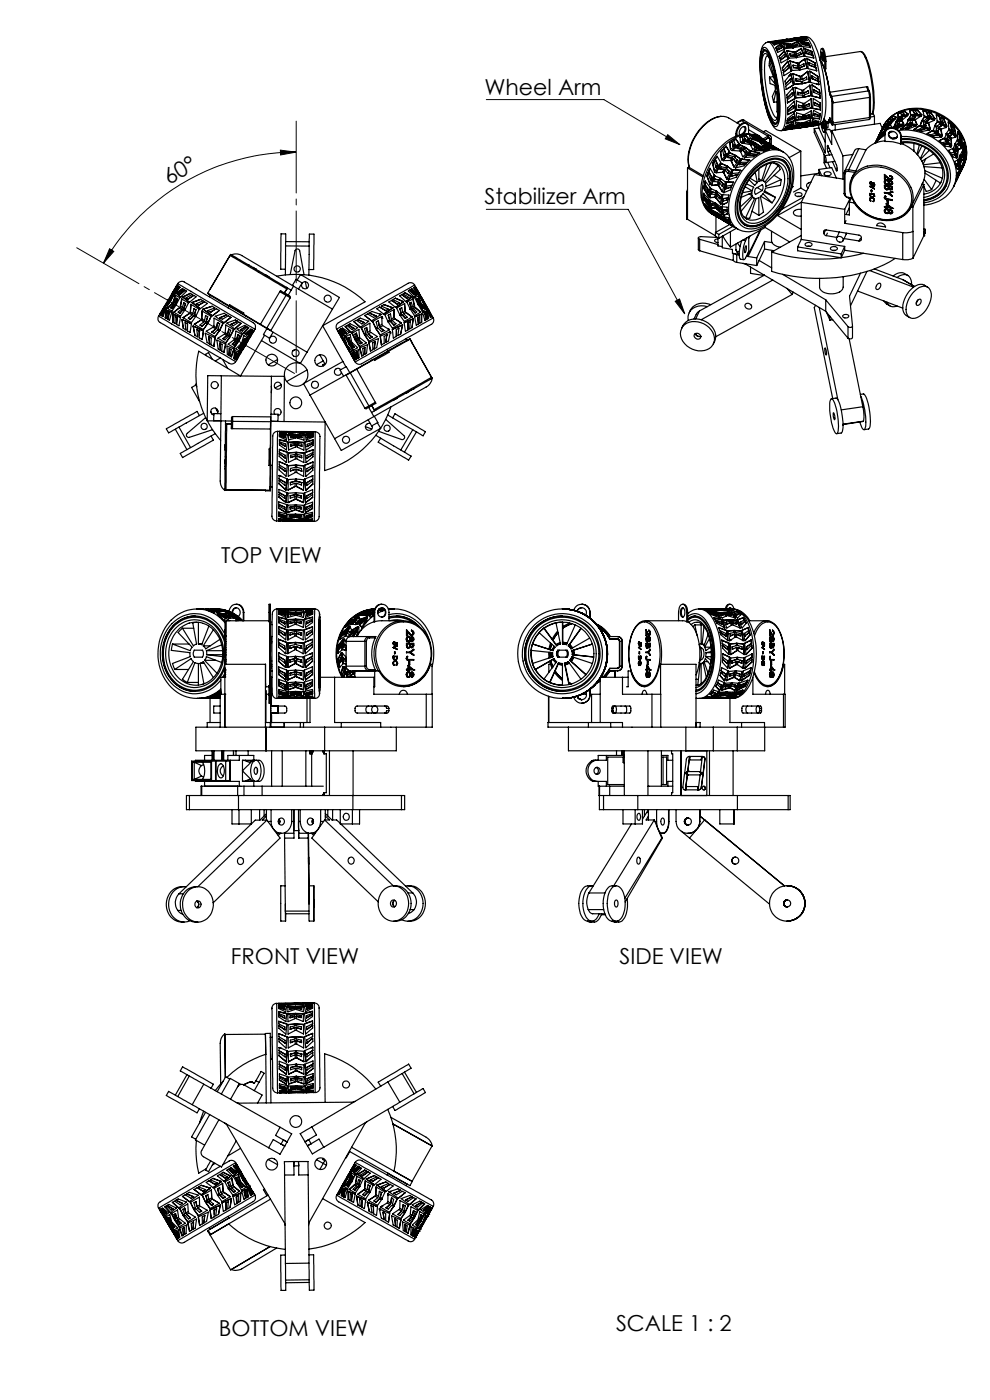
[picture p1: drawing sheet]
<svg xmlns="http://www.w3.org/2000/svg" width="210mm" height="297mm" viewBox="0 0 210 297" stroke-linecap="round" stroke-linejoin="round" font-family="sans-serif">
<defs><g id="words">
<g font-size="4.7">
<text x="102.8" y="20.1">Wheel Arm</text>
<text x="35.9" y="39.3" transform="rotate(-30 35.9 39.3)">60°</text>
<text x="102.8" y="43.3">Stabilizer Arm</text>
<text x="46.9" y="119.4">TOP VIEW</text>
<text x="49" y="204.5">FRONT VIEW</text>
<text x="131.4" y="204.5">SIDE VIEW</text>
<text x="46.4" y="283.4">BOTTOM VIEW</text>
<text x="130.7" y="282.4">SCALE 1 : 2</text>
</g>
</g></defs>
<path d="M59.5 31.9l3.3 .4-3.3 .6zM62.8 32.3a47.2 47.2 0 0 0-40.9 23.5M103.2 21.1h24.9l16.1 9.6M141.6 28.6l2.6 2.1-3.1-1.2zM23.2 52.8l.9 .5-2.2 2.5zM103.2 44.4h30l12 22.2M143.2 63.9l.9-.5 1.1 3.2z" fill="none" stroke="#000" stroke-width=".21"/>
<path d="M62.8 79.4v-54.1M62.8 79.4l-46.9-27" fill="none" stroke="#000" stroke-width=".21" stroke-dasharray="15.2 1.3 1.3 1.3" stroke-dashoffset="-.4"/>
<g fill="#000">
<path d="M59.5 31.9l3.3 .4-3.3 .6zM23.2 52.8l.9 .5-2.2 2.5z"/>
<path d="M143.2 63.9l.9-.5 1.1 3.2zM141.6 28.6l2.6 2.1-3.1-1.2z"/>
</g>
<g fill="none" stroke="#000" stroke-width=".25">
<path d="M161.8 10.3l.3-.2a2.77 2.77 0 0 1 1.5 2 32.5 32.5 0 0 1 1.7 13.6l-.3 .8-.4 .3a.92 .92 0 0 1-.8-.6 30.1 30.1 0 0 1-2.6-12.6l.3-2.6zM161.9 11a.47 .47 0 0 1 .8 .1 20.8 20.8 0 0 1 2.4 9 10.7 10.7 0 0 1-.4 5.9l-.3 .1a4.6 4.6 0 0 1-1.7-3 28.3 28.3 0 0 1-1.1-11.5zM162 10.6a.96 .96 0 0 1 1.1 .9 28.6 28.6 0 0 1 2 14.1 .68 .68 0 0 1-.7 .7 6.6 6.6 0 0 1-1.9-3.9 29.6 29.6 0 0 1-.9-10.9zM162.2 10.6l-.4 .5-.2 .6M162.8 11.8l.6 .9M162.8 11.8l-.2 .2a13 13 0 0 0-.1 6.4 14.9 14.9 0 0 0 1.9 6.4l.4 .2M162.9 8.9a2.12 2.12 0 0 0-1.5 2.1 33.3 33.3 0 0 0 2.1 15 2.21 2.21 0 0 0 2.2 1.7M162.9 8.9a2.6 2.6 0 0 1 1.6 2 37.2 37.2 0 0 1 2 15.3l-.3 1-.5 .5 1.9-.3M163.2 13v1l1.1 2.9v.8l-1.1-1.3M163.2 16.4l.2 1.3 1 .4 .1 .8-.7 1.6 .3 1.2M163.2 13l1.1 3.6 .1-.4-.1-.7M163.5 12.9l-.3 .1"/>
<path d="M163.8 8.8l-.9 .1M164 16.3l-.8 .1M164.5 8.7l-1.1 .2 1.7-.3-1.3 .4 .2 .2 1-.4 .1 .1M164.5 18.3l.4 .8M164.6 17.2l-.1-.1v1.2M164.8 18.3h-.3M165 8.7l.7 .4-1.5 .5-.2-.3 1.1-.4M165 8.7l.7 .5M165 8.7l-1.2 .4M165.1 8.9v.1l-1 .4M165.3 11.9l.1 .5 1-.9 .2 .5M165.6 9.3l-1.1 .8 .2 .3 1-.7 .1 .4"/>
<path d="M165.6 9.3l.8 1.1-1.4 .7-.2-.4 1-.6M165.6 9.4l.8 1.1M165.6 9.4l-1.1 .8M165.6 9.3v.1M165.8 10.1l-1 .6M166.1 8.7l.1 .1M166.1 8.7l.1 .2M166.1 9.3l1.6 .1M166.2 8.8v.1M166.4 10.8l.8 1.7-1.5 .8-.2-.6 1.1-.7M166.4 10.8l.8 1.8M166.4 10.8l-1.1 1.2"/>
<path d="M166.6 12l-1.1 .8M166.8 9.6l.1 .3M166.8 9.6l.1 .4M166.8 10.8l1.7 .3M166.9 8.3h.1M166.9 8.3l-1.9 .3M166.9 10h1.1M166.9 9.9v.1M167 8.5l.1 .1-1 .1M167 8.5l-1.6 .1 .5 .4 1.6-.2-.2-.1M167 8.5l-1.6 .2M167.1 13l.7 2.1"/>
<path d="M167.1 13l-1.2 1.4M167.1 13l-1.2 1.4 .2 .6 1-1.1 .2 .6M167.1 13l.8 2.1M167.1 13h.1M167.3 14.5l-1.1 .8 .1 .7 1.6-.9M167.3 8.7l-1.1 .1M167.3 14.5l-1.1 .9M167.3 8.7v.1M167.3 8.8l-1.1 .1M167.3 8.8h.1M167.4 16v.1M167.5 11.4l.2 .4"/>
<path d="M167.5 11.4l.2 .5M167.5 13l1.6 .4M167.7 11.8h1M167.7 11.9h1M167.7 11.8v.1M167.7 16.7l.1 .7-1.1 .9 .1 .7M167.7 15.7l.6 2.3M167.7 15.7l-1.2 1.5 .1 .7M167.7 9.3l.2 .4-1.1-.1M167.7 9.3l-1.6-.1 .6 1.1 1.5-.1-.2-.3M167.7 15.7h.1M167.7 9.4l.2 .4"/>
<path d="M167.7 16.7l-1.1 1.2M167.7 15.7l-.3 .4M167.7 9.3v.1M168 9.9h-1.1M168 10l.2 .2M168 9.9v.1M168.1 19.6l.1 .7-1.2 .9v.6l1.7-.9M168.1 19.6l-1.1 1.2-.1-.7 1.3-1.5 .5 2.3M168.1 19.6h.1M168.1 19.6l-1.2 1.2M168.1 15.6l1.6 .6M168.2 15.6l.4 2.2 1.5-.1"/>
<path d="M168.2 18.6l.4 2.3M168.2 15.6l1.6 .6M168.2 13.8l.1 .5M168.2 13.8l.1 .6M168.2 13.8l1.1 .2M168.3 18l-1.5 1M168.3 18h.1M168.3 9.8v.1M168.3 9.9v.2M168.3 14.3l1.1 .1M168.3 14.4l1.1 .1M168.3 14.3v.1"/>
<path d="M168.5 11l.1 .6-1.1-.2M168.5 11l-1.7-.3 .6 1.6 1.5-.1M168.5 11.1l.1 .5M168.5 11v.1M168.5 8.4l-.9 .3M168.6 8.1l-1.3 .3h1.2M168.6 8.1l.5 .4-1.5 .3v-.2l.9-.2M168.6 8.2l.4 .3M168.6 8.2l-1.3 .3M168.6 8.1v.1M168.6 18.6l1.6 .6 .1 .6M168.6 18.6l.3 2.1"/>
<path d="M168.6 18.6h.1M168.6 18.6l.5 .1M168.7 11.9l.2 .4M168.7 11.8l.2 .4M168.7 11.8v.1M168.8 16.6l.1 .6M168.9 17.2l1 .1M168.9 17.2h.1M169.1 13.4l.2 .7M169.2 13.4l.1 .6M169.2 13.4l-1.7-.5 .5 2.1 1.6-.2-.2-.4M169.2 13.4h-.1"/>
<path d="M169.2 19.6l.1 .5M169.2 19.6l1 .2M169.2 19.6h.1M169.2 19.6l1.1 .2M169.2 9.6l-.9 .2M169.2 9.6l-.9 .3M169.3 8.7l-1.3 .6 .2 .3 .9-.3 .1 .3M169.3 8.7l.5 1.1-1.5 .3v-.3M169.3 8.9l.5 1M169.3 8.9l-1.3 .5M169.3 8.7v.2M169.4 14.5l.2 .4"/>
<path d="M169.4 14.4v.1M169.4 8.1l.2 .2M169.4 8.1l.2 .3M169.6 8.3h1.4M169.6 8.4h1.4M169.6 8.3v.1M169.7 14.4v.4l1.5-.3M169.7 8.8l1.7 .3M169.7 16.2l.1 .7M169.8 16.2l.1 .7-1.1-.3M169.8 16.2h-.1M169.9 17.3h.1"/>
<path d="M169.9 17.3l.2 .4M170 10.3l-1.2 .7 .1 .5 .9-.4 .2 .4M170 10.3l.5 1.6-1.5 .3v-.4l1-.3M170 10.3l.5 1.6M170 11.5l-1 .4M170 10.3l-1.2 .8M170 10.3h.1M170 16.2l.2 .7 .9-.6 .1 .4-1 .5v.5l1.5-.3M170.1 17.7h.1M170.1 17.7l-1.3 .1M170.1 9.1l.2 .3M170.1 19.1l.1 .7"/>
<path d="M170.1 9.1l.2 .4M170.2 19.8h.1M170.3 7.8l.2 .1-3.6 .4M170.3 9.4v.1M170.3 9.4l1.4 .2M170.3 9.5l1.4 .2M170.4 10.3l1.8 .7M170.5 16.6l-.4 .3M170.6 14l-.9 .4M170.7 7.8h.3a2.83 2.83 0 0 1 2.1 2.4 33.2 33.2 0 0 1 1.9 14.4l-.6 1.3-.4 .5-.5 .2M170.7 7.8a2.79 2.79 0 0 1 1.5 2 37.7 37.7 0 0 1 2 15.3l-.1 .5a1.14 1.14 0 0 1-.6 1M170.7 7.8l-1.8 .2"/>
<path d="M170.7 12.4l-1.2 1 .1 .6 .9-.5 .1 .5M170.7 12.4l.5 2.1M170.7 12.5l.5 2M170.7 12.5l-1.3 .9M170.7 12.4v.1M170.7 8h-1.7l.3 .5h1.9l-.2-.2M170.7 8l.2 .2-1.5-.1M170.7 8.1l.1 .1M170.7 8.1h-1.7M170.7 8v.1M170.9 10.8l.2 .5M170.9 10.8l1.5 .6-.2-.5"/>
<path d="M170.9 10.8l.1 .6M171 8.4l.2 .2M171 8.3v.1M171 11.4l1.4 .4M171.1 11.3l1.4 .4M171.1 11.3l-.1 .1M171.1 12.4l1.8 1M171.3 15.2l.4 2.2M171.3 15.2l-1.3 1M171.3 15.1l.4 2.3M171.3 15.1l-1.3 1.1M171.3 15.1v.1"/>
<path d="M171.4 9.1l-1.7-.4 .4 1.2 1.8 .2-.2-.5M171.4 9.1l.2 .3-1.5-.3M171.4 9.1l.2 .4M171.4 9.1h.1M171.5 19.3l-1 .5v-.7l1.3-1 .2 2.2M171.5 19.3l.1 .5-1 .4-.1 .4 1.5-.3M171.5 19.3l-1 .5M171.6 13.3l.1 .5M171.6 13.3l1.4 .7-.1-.7M171.6 13.3l.1 .6M171.7 17.4h.1M171.7 17.4l-1.6 .3"/>
<path d="M171.7 13.9l1.4 .5M171.7 9.7l.2 .5M171.7 13.8l1.4 .5M171.7 13.8v.1M171.7 9.6v.1M171.8 15.1l.1 2.4 1.8 .5M171.8 18.1l.2 2.1M171.8 15.1l1.7 1.1M171.8 15.1l1.6 1.1M172.2 16l.1 .7M172.2 16l1.4 .9-.1-.7M172.2 16.1l.1 .6"/>
<path d="M172.2 16v.1M172.2 10.9l-1.8-.7 .4 1.8 1.8 .3-.1-.6M172.2 11l.2 .5M172.2 10.9v.1M172.2 18l1.1 .7M172.3 16.7h.1M172.3 16.7l1.3 .5M172.4 11.8l.2 .5M172.5 11.7l-.1 .1M172.5 19l.1 .6M172.5 19l1.4 .8M172.5 19h.1"/>
<path d="M172.6 19v.6M172.6 19.6l1.3 .5 .1 .7M172.9 13.4l.1 .6M172.9 13.3l-1.8-.9 .3 2.2 1.8 .4-.1-.7M172.9 13.3v.1M173.1 14.4l.1 .6M173.1 14.3v.1M173.2 17.8l.5 .2M173.4 16.2l.1 .7M173.4 16.2h.1M173.6 17.2l.1 .8M173.6 17.2h.1"/>
<path d="M173.7 18h.1M173.8 19.1l.1 .7M173.8 19.1l-1.5-1.1v2.4l1.7 .4M173.9 12.4l.2 .3v-2l.2-.4a5 5 0 0 1 .6 2.7M174 12.7a16.2 16.2 0 0 1 1.9 6.7M174 12.8a15.7 15.7 0 0 1 2 7.2M174.1 12.2h-.3M174.3 10.3h.2a3.2 3.2 0 0 1 .7 2.3v.4M174.3 11a2.54 2.54 0 0 1 .4 2 2.44 2.44 0 0 1-.4-2zM174.5 11.2l.3 1.6M174.7 12.1h-.1M174.9 14.6l.8 3 .3 2"/>
<path d="M174.9 13v1.6M175.2 13v1.6h-.3M175.2 13h-.3M175.9 19.4l.6 2.2M175.9 19.4l.1 .2M175.9 19.4l.5 1.1M176 20h.1M176 20l.4 .9M182.5 10.9l.7 .4 .6 .9M182.5 10.9h.1a6.8 6.8 0 0 1 1.8 3.9 23 23 0 0 1 .6 9.4M182.5 10.9l-7.4 1.1M183.8 12.3a24.4 24.4 0 0 1 1.4 11.6"/>
<path d="M183.8 18.4l.4 .9M184 18.4l.4 1M184 18.4h.1M184.1 18.6l-.1-.2-8 1.2M184.2 19.3l.2 1.4M184.2 19.3l.2 .1M184.2 19.3l-7.8 1.2M184.4 19.4l.2 1.1M145.8 35.6v10.9M145.8 35.6l3.3 1.9M145.8 35.6l.3-.1 3.1 1.8M149.4 40l1 1.7"/>
<path d="M149.4 40h-.1M149.4 39l.2-.6 1 1.4-.3 2-1-1.8M149.4 39.5v.5M149.4 39l.8 1.2M149.4 39h.1M149.5 39l.8 1.2M149.6 38.4l-.1 .6M149.9 37.3l.2-.6 .6 1.4M149.9 37.3h.1M150 37.3l.7 1.9M150.2 36.7l-.2 .6M150.3 36.4l.3-.7 .9 1.4-.9 2.1-.7-1.9"/>
<path d="M150.3 36.4l.6 1.2M150.3 36.4h.1M150.4 36.4l.6 1.2M150.6 35.7l-.2 .7M150.8 40l-.2 1.9M150.9 37.6l-.2 .5M150.9 37.6h.1M151 37.6l-.3 .5M151 39.3l-.1 .1M151.1 34.6l.4-.5 .4 1.4M151.1 34.6l.1 .1M151.2 34.7l.4 1.8"/>
<path d="M151.6 34.1l-.4 .6M151.7 37.3l-.7 2M151.7 33.8l.4-.6 .8 1.3-1.3 2-.5-1.9M151.7 38l-.2 .5 .9 .1-.2 .6M151.7 33.8l.5 1.1M151.7 38l.9 .2M151.7 38h.1M151.7 33.8h.1M152 39.2l-1 .1M152.2 33.2l-.5 .6M152.2 39.2l-1.3 .2M152.2 39.2h.1"/>
<path d="M152.2 34.9l-.3 .6M152.2 34.9h.1M152.4 39.4l.2-.7 .6 .8M152.4 39.3l.9 1.4M152.4 39.3v.1M152.5 38.2l.3-.4-1.2-.5-.7 2.1M152.6 38.7l-.2 .6M152.7 38.3l.1-.5 1.1 .8-.7 2.1-.8-1.3M152.7 38.3l.7 .7M152.7 38.3h.1M152.7 35.8h.1M152.8 35.8l.9 .1"/>
<path d="M152.8 38.3l.6 .7M152.8 32.2l.5-.5 .2 1.3M152.8 32.2l.3 1.7M152.9 24.7a7.9 7.9 0 0 0-5.6 4.5 8.1 8.1 0 0 0-1.1 6.4M152.9 37.8l-.1 .5M153 34.7l-1.1 2 1.4-.2 .3-.6-.9-.1M153 34.7l1.2 .5-.4 .4-.8-.2-.3 .4M153 34.7h.1M153 34.7l-1.1 2M153 34.7l1.2 .5M153.3 31.8l-.5 .4M153.4 39l-.2 .5"/>
<path d="M153.4 39h.1M153.5 36.7l.3-.6 .6 .7M153.5 36.7h.1M153.5 31.5l.5 1.1M153.6 36.7l.6 1.3M153.9 36.1l-.3 .6M154 32.6l-.5 .4M154 31l-.5 .5M154 31l.7 1.2-1.6 1.7M154 31.1l-.5 .4M154 31.1l.8 1.1M154 31v.1"/>
<path d="M154.1 35.7l.5 .6M154.1 35.7h.1M154.1 38.6l1.5 .1-.3 .6-1.2 .2-.1 .5M154.1 38.6l-.6 2.3 1.4-.6 .3-.7M154.1 38.6h.1M154.1 35.7l.6 .7M154.2 38.6l-.6 2.3M154.2 38.6l1.4 .1M154.2 35.2l1.1 .8-1.1 2-.7-1.3M154.2 35.2l-.1 .5M154.2 35.2l.1 .1M154.3 35.3l-.2 .4"/>
<path d="M154.3 35.3l1 .8M154.4 33.4l1 .2M154.6 36.3l-.2 .5M154.6 36.3l.1 .1M154.7 36.4l-.3 .4M154.8 32.4l-1.4 1.7 1.5-.1 .4-.5-.9-.1M154.8 32.4l1.2 .5-.4 .3-.9-.2-.3 .4M154.8 32.4v.1M154.8 32.5l-1.4 1.6M154.8 30.3l.2 1.5M154.8 32.5l1.2 .5M155.1 34.2h.1"/>
<path d="M155.2 34.2l.5 1.3M155.2 39.6l-1.2 .4M155.3 29.9l-.5 .4M155.3 30.1l-.5 .2M155.3 29.9l.2 1.1M155.3 30.1l.2 .7M155.3 29.9v.2M155.5 36l1.6 .1-.4 .6-1.3 .1-.3 .6M155.5 36l-1 2.2 1.6-.6 .4-.6-1.4 .4M155.5 36h.1M155.5 36l-.9 2.2M155.5 36l1.7 .2"/>
<path d="M155.6 33.7l-.5 .5M155.6 33.7l.5 .7M155.6 33.7h.1M155.6 33.7l-.4 .5M156 30.7l-.5 .3M156.1 33l1 .7-1.4 1.7-.6-1.2M156.1 33l-.3 .4 .6 .6M156.1 33h.1M156.1 29.5l-.5 .3 .4 .9M156.1 29.5l.7 1-1.9 1.2M156.1 29.6l-.5 .3M156.1 28.4v.5"/>
<path d="M156.1 29.5v.1M156.1 33l-.2 .4M156.1 33l1 .8M156.1 29.6l.7 1M156.1 28.4l.2 .1M156.3 28.5v.3M156.4 34l-.3 .4M156.4 31.4l1 .3M156.4 34h.1M156.6 37l-1.5 .4M156.8 34.9l1.5-.2-.4 .5-1.9 .4M156.9 30.7l-1.6 1.2 1.6 .1 .5-.4-1-.2"/>
<path d="M156.9 30.7l1.2 .6-.4 .1-1-.3-.3 .3M156.9 30.7l-1.6 1.3M156.9 30.7l1.2 .6M156.9 30.7h.1M157 26.5l-2.4-1.5a3.9 3.9 0 0 0-4.2 .7 10.6 10.6 0 0 0-4.4 8.9l.3 1M157.2 25.5l.1 .1M157.2 25.5l-.9 .5M157.3 25.6l5.6 3.3M157.3 25.6l-.9 .5M157.3 33.7l1.7 .3-.5 .4h-1.3l-.4 .5M157.3 33.7l-1.3 1.9M157.3 33.7l.1 .1"/>
<path d="M157.4 33.8l-1.4 1.9M157.4 33.8l1.7 .2M157.4 29l-.4 .2M157.4 28.9l.2 .8M157.4 29l.2 .8M157.4 28.9v.1M157.6 31.9l-.5 .3M157.6 31.7l.4 .7M157.6 31.9l.4 .6M157.6 31.7v.2M157.6 29.7v.1M157.7 28.4l.5-.6a.6 .6 0 0 0-.4-1 1.22 1.22 0 0 0-.8 1.8"/>
<path d="M157.7 26.8l.3 .3M157.8 25.5h-.6M157.8 25.5l-.5 .1M157.8 25.5l5.6 3.3M157.9 26.8l.1 .9-.7 .8M158 39.6l1.6 .9M158 32.4v.1M158.1 29.5l-.5 .2M158.1 29.5l-.5 .3M158.2 31.3l.9 .7-1.5 1.3-.5-1.2 .5-.4M158.2 31.3l-.3 .3 .5 .5M158.2 31.4l-.3 .2"/>
<path d="M158.2 31.4l1 .7M158.2 31.3v.1M158.2 28.8l-.5 .1M158.2 28.8l.7 .8M158.2 28.7l-.5 .1 .4 .7M158.2 28.7l.7 .8-1.8 .7-.1-1.1 .4-.2M158.2 28.7v.1M158.3 34.7l-1.5 .2M158.4 39l1.5 .7-.3 .8M158.4 32.1l-.4 .3M158.4 32.1l-.4 .4M158.4 26.2a1.16 1.16 0 0 0-1.7 .6l-.4 .7-.2 .9"/>
<path d="M158.5 30.1l1 .4M158.8 32.9l1.6 .1M158.8 28.4v-1.3a.85 .85 0 0 0-.6-.9 .85 .85 0 0 0-1 .4l-.8 1.1-.1 .8M158.8 27.5l2.3 1.4M158.9 38.1l1.2 1.2 .6-.6M159 29.7l-1.6 .7M159 28.7h.4M159 29.7l1.1 .6M159 29.7l-1.6 .6 1.6 .4 .5-.3-1-.3M159 29.7l1.2 .6h-.4l-.9-.3-.4 .1M159 29.7h.1M159.1 37.8l1.6 .9"/>
<path d="M159.4 28.7l.3 .6M159.4 32l1.7 .4-.5 .3-1.4-.1-.4 .3M159.4 32l-1.5 1.4 1.9-.1 .5-.4h-1.5M159.4 28.7l-.4-.1 .1 .7 1.8 .1-.8-.6M159.4 32.1l-1.5 1.4M159.4 28.7l.3 .5M159.4 32.1l1.7 .4M159.4 32v.1M159.4 28.7h.1M159.6 28.5l1.3 .2 .6 .5 .3 .3-.2 .1 1.3-.7M159.7 29.2h.4M159.7 29.2v.1"/>
<path d="M159.7 30.7l-.5 .2M159.7 30.6l.5 .5M159.7 30.7l.4 .5M159.7 30.6v.1M159.8 28.8l.3 .1M159.8 36.1a6.5 6.5 0 0 1 5.4-2.5 3.6 3.6 0 0 1 2.5 4 12 12 0 0 1-6.6 10.2 3.3 3.3 0 0 1-4.8-3.4 12.1 12.1 0 0 1 3.5-8.3zM160.1 36.5a5.6 5.6 0 0 1 5-2.1 3.7 3.7 0 0 1 2 4.3 11.1 11.1 0 0 1-5.7 8.3 2.93 2.93 0 0 1-4.5-2.5 11 11 0 0 1 3.2-8zM160.1 35.4a6.3 6.3 0 0 1 5.4-2.2 3.9 3.9 0 0 1 2.6 4.2 13.1 13.1 0 0 1-6.6 10.6 3.6 3.6 0 0 1-5-1.2 9.6 9.6 0 0 1 1.2-8.3l1.1-1.7zM160.1 28.9l.6 .5M160.1 28.8l-.4-.1 .4 .5M160.1 29.2l-.4 .1M160.1 28.8v.1"/>
<path d="M160.2 31.1l-.1 .1M160.2 36.5l.5 2.2M160.2 30.3l1.1 .7-1.6 .7-.5-.9 .5-.2M160.2 30.3l-.2 .2 .5 .4M160.2 30.4l-.2 .1M160.2 30.4l1.1 .7M160.2 30.3v.1M160.3 35.8a6.1 6.1 0 0 1 4.7-2 3.4 3.4 0 0 1 2.5 3.9 11.4 11.4 0 0 1-6.5 9.9 3.1 3.1 0 0 1-4.5-2.9 11.6 11.6 0 0 1 3.8-8.9zM160.3 28.8l1.2 .7M160.5 28.9a5.4 5.4 0 0 0-5.8 .7 13.8 13.8 0 0 0-5.9 12.3v.5a4.5 4.5 0 0 0 2.2 2.9M160.5 30.9l-.3 .2M160.5 30.9l-.4 .3"/>
<path d="M160.5 28.9a5 5 0 0 0-5.2 .8 14.6 14.6 0 0 0-6.4 11.8 4.3 4.3 0 0 0 2.3 4M160.5 28.9h.1M160.5 28.9l.3 .2M160.5 29.6v.1l.8 .4M160.6 39.8l1.1 .6M160.9 31.6l1.4 .3M160.9 29.6h-1.2M160.9 29.1l.5 .4M160.9 29.1l-.5-.2 1 .5M160.9 29.1h.1M160.9 29.6l.9 .5M160.9 29.5h-1.4l1.5 .6h.5l-1-.5"/>
<path d="M160.9 29.5l1.2 .7-1.6-.6M160.9 29.5v.1M161 35.8v2.7l.6-.2M161 29.3l.2 .2M161 38l.6 .3M161.1 29.3l-.4-.2 .3 .3 1 .4M161.1 29.3l.4 .2M161.1 29.3h-.1M161.3 29.4l.4 .2M161.5 29.5l.3 .2M161.5 31.1l-1.4 .8M161.5 31.1l1.6 .6"/>
<path d="M161.5 31.1l1.7 .6-.5 .1-1.4-.4-.4 .2M161.5 31.1l-1.5 .8 2 .1 .5-.1-1.6-.3M161.5 31.1h.1M161.7 30.3h-.4M161.7 30.3l.5 .4M161.7 30.2h-.4l.4 .7 1.5-.1-1-.6M161.7 30.2l.5 .4M161.7 30.2v.1M161.9 38.3l.1 .1M161.9 27.9l.5-.2 7.5 4.4M162 29.8l.2 .1M162.2 30.6h.3"/>
<path d="M162.2 30.2h-.2l.5 .4M162.2 30.2l.9 .6M162.2 30.6v.1M162.3 30l-.9-.4 2.7 1.5M162.5 30.6l-.3 .1M162.7 34.9l-1.1 3.4M162.9 29.3h.1M162.9 31.1h.4l1.4 .5M162.9 29.3h.3l.1 .2M162.9 29.3l-.9 .5 1-.6 .3 .3M162.9 28.9a.42 .42 0 0 1 .5-.1 .42 .42 0 0 1 .2 .5v1.5M162.9 31.1v.1l1.2 .4"/>
<path d="M163.1 29.2l.1 .1M163.2 29.2v.1M163.3 29.5h.1M163.3 29.5v1M163.4 31l-1.1 .1M163.4 31l1.3 .6M163.5 30.9l1.6 .8-.4-.1M163.5 30.9l-1.4 .2 2.3 .5-1.5-.5M163.5 30.9l-.1 .1M163.5 30.8l.2 .1M163.6 34.6l-1.7 3.7 .3 .3 2.9-3.5M163.9 25.7l.3 .5 .4 .1"/>
<path d="M164.1 21.7l.5-2.4 .2 .6v3.8l.2 .4M164.2 34.6l.9 .5M164.2 37.2l1.5 .9M164.2 31.1l-1.1-.6 1.6 .9M164.7 31.4l.7 .4M164.7 31.4l-.7-.3 2.1 1.1M164.7 31.4l.9 .5M164.8 21.6l-.7 .1M165 34.9a3.7 3.7 0 0 0-3.9 .8 10.8 10.8 0 0 0-4 8.2 2.68 2.68 0 0 0 1.3 2.5M165 20.3l-.1-.2 .2 3.3M165.1 34.9a4.2 4.2 0 0 1 1.2 4.6 9.4 9.4 0 0 1-6 7.1 2.33 2.33 0 0 1-1.9-.2M165.1 35.1l.4 .8-3.1 3 .1 .6 3.2-1.4"/>
<path d="M165.1 22.4l-.1 1.5-.3 1.1M165.1 22l-.1 2.4a.96 .96 0 0 1-.7 1.1 6.4 6.4 0 0 1-1.8-4 24.2 24.2 0 0 1-.7-9.5 .64 .64 0 0 1 .7-.6 7.4 7.4 0 0 1 1.8 4 36.3 36.3 0 0 1 .8 6.7M165.7 38.1l-.2 1.2-3.1 .6-.3 .8 2.4 1.2M166 33.9l.5 .4 .6 1M166.1 32.2a5.1 5.1 0 0 1 2.3 4.9 13.6 13.6 0 0 1-8.1 11.8 4.8 4.8 0 0 1-3.8-.3M166.1 32.2a5.1 5.1 0 0 0-5.3 .7 14.8 14.8 0 0 0-6.2 11.9 4.5 4.5 0 0 0 1.9 3.8M167.2 35.4a8.3 8.3 0 0 1-.8 6.8 10 10 0 0 1-6.6 5.8h-.1M167.2 27.3l.4 .1M167.6 27.4l-1.5 .3 1.9-.6-.3 .3M167.7 27.4h-.2M167.7 27.3v.1M167.8 27.3h-.2"/>
<path d="M168 26.5l-.1 .3-1.3 .4-.1 .2 1.8-.5M168 26.5l-1.3 .6 .1-.3 1.5-.8v.9M168 26.5l-1.4 .5M168.2 26.8l-1.7 .5M168.2 26.8l.1 .1M168.3 24.8l-.1 .4-1.2 .7-.1 .4 1.7-.7M168.3 24.8l-1.3 .8v-.4l1.5-1.2 .1 1.6M168.3 24.8l-1.3 .8M168.3 39.5l-.4 .3M168.3 22.4v.6l-1.2 .8v.5l1.7-.8M168.3 22.4l-1.2 1.1v-.6l1.4-1.4 .3 2M168.3 25.9l-.1 .9"/>
<path d="M168.3 22.4l-1.2 1M168.5 21.4l.2 2.1M168.5 24l.1 1.5M168.5 27.2h.1M168.5 27.2h-.2M168.5 27.2v.1M168.6 25.5l-1.7 .7M168.6 25.5v.1M168.6 27.2l-.1 .1M168.6 27.2l1.1-.2-1.3 .1-.3 .2-.4 .1M168.6 20.9l-1.6 .9M168.6 20.9h.1"/>
<path d="M168.7 23.5l-1.7 .8M168.7 23.5h.1M169.1 26.4l-.1 .2M169.1 26.3l-.1 .3M169.1 26.4h.9M169.1 26.3h.9M169.1 26.3v.1M169.2 27.2l-1.2 .2M169.3 20.1l1 .1 .1 .5M169.3 24.7v.3M169.3 25l1 .1M169.3 24.7l1 .1"/>
<path d="M169.3 24.7h.1M169.4 24.7l-.1 .3M169.4 22.3v.5M169.4 24.7l.9 .1M169.4 22.3l1 .2M169.4 22.3v.1M169.4 22.4v.4M169.4 22.8l1 .1 .1 .4M169.4 22.4l1 .1M169.4 22.8h.1M169.5 27.2h.1M169.5 27.2l-1 .1"/>
<path d="M169.9 32.1l-2.5 1.3M169.9 32.1v7.8M169.9 39.9l-1.6 .8M169.9 39.9l1.2 .7M170 26.6l-1.5 .2M170 26.3v.1M170 26.4l.1-.3-1.3-.2-.3 1 1.5-.2v-.1h-1M170.1 26l-.1 .3M170.3 20.2l.1 .4M170.3 25.1h.1M170.3 24.8l.1-.5-1.4-.3-.2 1.5 1.6-.1v-.1M170.3 24.8h.1"/>
<path d="M170.4 21.9v.6M170.4 24.3l-.1 .5M170.4 25.3l-1.6 .1M170.4 22.5v-.6l-1.5-.5 .1 2 1.5-.1M170.4 20.6l-1.6 .1M170.4 20.6v.1M170.4 22.9l.1 .3M170.4 22.5h.1M170.4 20.7h-1.5M170.5 23.2l-1.6 .2M170.5 23.2v.1M170.5 26.8l.4 .1"/>
<path d="M170.9 26.9l-1 .2 1.7-.5-.5 .3M170.9 26.9l-1.4 .3M171.1 26.9l-1.2 .2M171.1 26.8v.1M171.3 26.7l-.4 .1M171.4 26l-1 .3v-.3l1.5-.6-.2 1M171.4 26l-.1 .2-1 .3-.2 .2 1.6-.3M171.4 26l-1.1 .2M171.4 26.9h-.2M171.7 24.4l-1.1 .4 .1-.5 1.4-.8-.1 1.5M171.7 24.4l-.1 .3-1 .3-.1 .4 1.5-.4M171.7 24.4l-1.1 .3"/>
<path d="M171.7 26.3l-1.5 .3M171.7 26.3v.1M171.7 22l-1 .5v-.6l1.4-.9 .1 1.9M171.7 22v.5l-1 .4-.1 .4 1.6-.4M171.7 22l-1 .5M171.8 26.7h.1M171.9 26.8l-.6 .1M171.9 25.4l-.2 .9M172 24.9l-1.6 .4M172 24.9v.1M172 26.7l-.1 .1M172 26.7l1.2-.1-1.2-.1-.6 .3"/>
<path d="M172 38.7h-.2a.62 .62 0 0 0-.7 .4 .62 .62 0 0 0 .3 .8M172 20.2l-1.5 .4M172 20.2v.1M172 20.9l.1 2M172.1 23.4l-.1 1.5M172.1 22.9l-1.5 .3M172.1 22.9h.1M172.2 25l1.6 .1M172.3 23l1.7 .2M172.4 26.1l1.1 .1-.1 .1M172.5 25.7l-.1 .4M172.5 25.7l1.1 .3"/>
<path d="M172.5 25.7v.1M172.5 25.8l-.1 .3M172.5 25.8l1.1 .2M172.7 24.5l1.2 .3-.1 .4M172.7 24.1v.4M172.7 24.1h.1M172.7 24.1l1.2 .4M172.7 27.3v.8l2.2 5M172.7 27.3l2.3 5.2v-4.9M172.7 27.3l1-.1 1.3 3M172.8 24.1l-.1 .4M172.8 21.7v.6"/>
<path d="M172.8 24.1l1.1 .5M172.8 21.7l1.2 .7M172.8 21.7v.1M172.8 22.3l1.2 .5v.5M172.8 21.8v.5M172.8 21.8l1.2 .7M173.4 26.3h-1.6M173.4 26.3h.1M173.5 26.2l-.1 .1M173.5 26.6l-1.6 .2M173.6 26h.1M173.6 26l.1-.2-1.3-.4-.5 1 1.5-.1"/>
<path d="M173.7 25.7l-.1 .3M173.7 26.5v.7M173.7 35.9l2.7-.3 1 2.2M173.7 35.9l.6 1.4M173.7 36.8l.2 .4M173.7 35.9v.9M173.7 36.8l-3.8 .5M173.8 25.1v.1M173.8 24.8v.3M173.9 24.5v.1M173.9 24.6l.1-.4-1.4-.8-.4 1.7 1.6 .1M173.9 20.1l.1 .7"/>
<path d="M174 24.1l-.1 .4M174 21.8v.6M174 22.7v.5M174 22.4v.1M174 23.2v.1M174 22.5v-.6l-1.5-1-.1 2.1 1.6 .3M174.1 26.2l.3 1.2 .3 .6 .2-.1v-.6M174.5 25.8l.3 1.3M174.6 25.7a1.74 1.74 0 0 1 0 1.6l-.3-1.2M174.8 32.8v1.7l.5 1.2M174.9 36.7l.7-.3 .7 .4a.78 .78 0 0 1-.7 .5 .78 .78 0 0 1-.8-.5zM174.9 33.1a1.46 1.46 0 0 1 .3 1.4l-.3-.6z"/>
<path d="M175 28h-.2M175 27.6l1.4 3.1v-3M175 27.6l1-.2 .4 .9M175.2 26.1l.3 1.1 .1-1.1M175.2 26v1.5M175.2 27.3h-.3M175.3 37.3h.5zM175.4 25.8l.1 .1M175.5 31.1v-.3l2 4.3 .1 1.1h-.2M175.5 31.5l.1 .7M175.5 25.8h.1M175.5 31.1v.4"/>
<path d="M175.6 34.5l.5 1.1M175.6 32.2l.4 .7M175.6 25.8h-.1M175.7 31l-.2 .1M175.9 31.4l-.4 .1M175.9 25.3l-.3 .5a.73 .73 0 0 1-.8-.5 .62 .62 0 0 0 1 .4l.2-.7 .4 1M175.9 25.3a.53 .53 0 0 1-.3 .8 .53 .53 0 0 1-.7-.4v1.6M175.9 25.3l.6 1.2 .1-.4M176 25.1l-.1 .2M176 25.1h.1M176.1 32.1l-.5 .1M176.2 26l-.7 .1"/>
<path d="M176.4 20.9l.1 .6M176.4 20.5l.2 1.3M176.4 20.9h.1M176.4 26h.1M176.4 27.7l2.4 5.4M176.5 32.8l-1.5 .2M176.5 26h.1M176.5 25.8v.2l-.1-.1M176.5 25.8v.2h-.1M176.5 21.5h.1M176.5 25.8h.1M176.5 21.5v4.3"/>
<path d="M176.6 34.3l.8 1.9M176.6 21.8v4.3M177.1 34.2l-1.9 .3M177.2 26.5v1.1M177.4 36.2h.2M178.8 33.1v4.9M179.1 36.7l.1 .2M179.1 36.7v4.3M179.1 38l-6.3-1-2.8 5.9M179.1 36.4v.3M179.2 36.9v4.3M180 36.4a.57 .57 0 0 0-.8 .5"/>
<path d="M180 36.4l1.3 .2M180 36v.4M180 36l-.5 .1-.4 .3M180 36l1.5 .3M180.9 32.8l-2.1 .3M181.7 36.9a6.9 6.9 0 0 1 8.5-.1 6 6 0 0 1 2.9 6.8 5.5 5.5 0 0 1-6.6 2.8 7.4 7.4 0 0 1-6.1-6.3 4.2 4.2 0 0 1 1.3-3.2zM182.2 31.5l-.6 .1-.3 .3-2.2 4.5M182.2 31.5l1.5 .3M182.2 31.5l-2.2 4.5M183.7 31.8l-3 6M184.4 24.9v.5l-7.9 1.1M184.4 20.7l-7.8 1.1"/>
<path d="M184.4 20.7v4.2M184.4 24.9l-7.8 1.2M184.5 38.8a.34 .34 0 0 0 .2 .3 .34 .34 0 0 0 .4-.1M184.5 39.5l1-.2-.8 .3 .8 .4M184.5 39.6l1 .4M184.5 39.5v.1M184.5 38.8l.3 .3M184.6 24.8l-.1 .5-.1 .1M184.6 20.5l-.2 .2M184.6 24.8l-.2 .1M184.6 20.5v4.3M184.6 24.2l.6-.1 .3 .6"/>
<path d="M184.7 38.6l-.2 .2M184.7 38.7l-.2 .1M184.7 38.6v.1M184.7 38.6h.1M184.7 39.6l.8 .4M184.8 39.1h.1M185 38.7v.3l-.2 .1M185 38.7h.1M185 38.7l.5 .2M185 38.7l.5 .2v.3M185 39l-.2 .1M185.1 38.9v.1"/>
<path d="M185.1 38.9h.2l.2 .3M185.2 24.1h-.1M185.5 39.2h.1M185.5 24.7l-.9 .1M185.5 24.7v1.6M185.7 30.3l1.2-1.8-1.3 1.9M186.3 29.3l-.6 1.1M186.3 29.3h.1M186.6 28.7l-.3 .4 .2-.4-.2 .2M186.7 28.4l.3-.5v.4l-1.1 1.4 .4-.8M186.7 28.4l-.1 .3M186.7 28.4h.1"/>
<path d="M186.8 28.4l-.2 .3M186.9 27.7l-1.3 2.7 .7-1.1M187.1 28l-.3 .4M187.1 27.2l-.4-1-10.3 1.5M187.2 27.1a7.3 7.3 0 0 1 7.6-4 10.8 10.8 0 0 1 10.2 8.5 6.3 6.3 0 0 1-.6 3.5M187.2 27.4l-.9 1.5M187.2 27.4l-.4 .8 1.1-1.7-1 1.2-.6 1.2M187.2 27.4h.1M187.3 26.8a7.9 7.9 0 0 1 9.1-3.6 10.3 10.3 0 0 1 8.7 9 6.6 6.6 0 0 1-.7 2.9M187.3 28.1l.1 .1M187.4 28.2l.4-.3a1.81 1.81 0 0 1 2-.8 1.81 1.81 0 0 1 1.3 1.7M187.4 28.2l-.6 1"/>
<path d="M187.6 26.7v.1M187.6 39.3v.4a.51 .51 0 0 0 .3 .5 .51 .51 0 0 0 .6-.1l.4 .2a.33 .33 0 0 0 .4-.4M187.6 39.3h.1M187.6 39.3l1.7 .3v.3M187.6 39.3l1.7 .3M187.7 29.9a5.6 5.6 0 0 0-4 1.9M187.7 28.4v1.6a7.8 7.8 0 0 1 3.4 .5M187.7 28.4a1.51 1.51 0 0 1 2.6-.8 1.76 1.76 0 0 1 .8 1.4v-.2M187.7 28.6l-1.2 .9-.7 .8M187.7 28.4l-.2 .2M187.7 26.2h.4l-1.3 1.7 .5-1v.2l.3-.4M187.7 26.2l-.2 .5h.1"/>
<path d="M187.7 28.1l-.6 .8 .6-.5M187.7 38.6l.4 .4M187.7 26.2h.1M187.7 38.6h.1M187.8 38.5a.35 .35 0 0 1 .6 0 .35 .35 0 0 1-.3 .5M187.8 39.7v.3l.3 .1M187.8 39.7v-.2l.6 .1v.4M187.8 39.6l.3 .5M187.8 27.9l-1.4 1.6 .9-1.4M187.8 27.1l-.3 .8 .6-.4M187.8 26.2l-.3 .5M187.8 27.1l.3-.2-.1 .5"/>
<path d="M187.8 27.1l.1 .1M187.8 26.2l.2 .1M187.9 27.8l-.6 .3M187.9 27.2l-.3 .6M188.1 38.2a.52 .52 0 0 0-.4 .8 .52 .52 0 0 0 .9 0 .41 .41 0 0 0 .6 .2 .41 .41 0 0 0-.1-.7l-.2-.1M188.1 38.2l.5 .4M188.1 38.2l.5 .3M188.1 38.2l-.5 .2M188.1 38.2h.1M188.1 39h.1M188.2 27l-.3 .2M188.3 37.7l.5 .3"/>
<path d="M188.3 37.7h.1M188.4 26.7l.5-.3 .2 .5-.4 .2M188.4 27.1l-.4 .3M188.4 40l-.3 .1M188.4 26.7v.4M188.4 27.1l.1 .1M188.4 26.7l.1 .1M188.4 26.1l.1 .1M188.4 25.5h.1M188.4 38.9l-.3 .1M188.5 27.2l-.5 .2M188.5 26.8v.4"/>
<path d="M188.5 26.2l-.4 .7M188.5 25.5l-.1 .5M188.5 28.2a1.05 1.05 0 0 0 .6 1 1.05 1.05 0 0 0 1.2-.2M188.6 28.1a1.01 1.01 0 0 1 1.2-.1 1.01 1.01 0 0 1 .4 1.2 1.01 1.01 0 0 1-1.2 .1 1.01 1.01 0 0 1-.4-1.2zM188.6 38.5v.1M188.6 39.6l.1 .4 .2 .1M188.6 39.6l.5 .1v.4h-.2M188.6 39.7v.3l.3 .1M188.6 38.8a.28 .28 0 0 1 .3-.3 .28 .28 0 0 1 .3 .3 .28 .28 0 0 1-.3 .3M188.6 38.8l.3 .3M188.6 38.7l.3 .4M188.6 38.7v.1"/>
<path d="M188.7 38.6l-.1 .1M188.8 37.2l.2 .2a.46 .46 0 0 1 .2 .7 .46 .46 0 0 1-.7-.1l-.7-.6v.6h-.2v-1l.7 .7M188.8 37.2l.4 .6-.4 .2M188.8 37.2h.1M188.8 37.2l.4 .3 .1 .4M188.8 38h.1M188.9 25.1l-.4 .4M188.9 38.4l-.3 .2M188.9 38.4l.4 .2v.4M188.9 38.4l-.3 .1M188.9 39.1h.1M188.9 38.4h.1"/>
<path d="M188.9 25.4l-.1-.3-.4 .4M188.9 26.5l-.4 .3M189 25.8l-1.1 1.3 .5-1M189 25.8l-.5 .8 .5-.4 1-1.1-1.6 1M189 27.9l-.2 .1M189 25.8l-.3 .6M189.1 37.9l-.3 .1M189.2 38.9l-.3 .2M189.3 39.9l-.1 .2M189.4 25.1l-.5 .3M189.5 24.6l.6 .3-1.8 1.1 .1-.5M189.5 24.6l-.4 .3 .3 .2"/>
<path d="M189.5 26.9l2.1-.3-1.4 .8M189.5 26.9l-.2 .2M189.5 26.9l.1 .1M189.5 24.6l.1 .1M189.5 27.9l-1 .4M189.6 24.7l-.5 .3M189.6 27l-.2 .1M189.6 24.7l.6 .2M189.8 25.3l-1.3 .9M190 25.9l.4-.1-.1 .5M190 25.9l.1 .1M190.1 26l-.3 .8"/>
<path d="M190.3 29.1l-.9 .2M190.4 24.1l.6-.2 .3 .5M190.4 24.1l.1 .7 2.2-.6M190.4 24.1l.1 .1M190.4 25.9l-.3 .1M190.5 24.2l.1 .7M190.6 24.9l-.6 .9 .5-.2 .5-.6 .4-.1M190.6 24.9l2-.4-1.1 .9-.7 .1 .6-.6M190.6 26.8l-.8 .4M190.6 26.8l-.6 .5M190.6 26.8l-.5 .5M190.6 24.9v.1"/>
<path d="M190.6 27.7a11.2 11.2 0 0 1 12 7.5 6.3 6.3 0 0 1-.3 4.3M190.6 25l-.5 .8M190.7 25.7l.1 .6M190.8 26.3h-.5M191 24l-.5 .2M191.1 30.4a7.9 7.9 0 0 1 8.8 5.5 4.4 4.4 0 0 1-.4 3M191.1 29.4a9.4 9.4 0 0 1 9.9 6.7 5.5 5.5 0 0 1-5 6.5M191.1 30.4a7.1 7.1 0 0 1 5 7.1l-.5 1.5M191.1 29.6a9 9 0 0 1 9.8 6.8 5.3 5.3 0 0 1-4.9 6M191.1 30.1a8.5 8.5 0 0 1 9 5.5 4.8 4.8 0 0 1-4.1 6.3M191.1 29a9.9 9.9 0 0 1 10.4 7.1 5.8 5.8 0 0 1-5.5 6.9M191.1 30.4v.1"/>
<path d="M191.1 28.8v1.7M191.2 24.2l.1 .1M191.2 24.3l.1 .1M191.3 24.4h.1M191.3 25.6l-.6 .1M191.3 25.6l.4 .7-2 .4 .3-.8M191.3 25.6l.1 .1M191.4 25.7h-.7M191.4 25.7l.3 .7M191.4 26.7l-1.8 .3M191.4 24.9l-.4 .6M191.5 30.3l.1 .3"/>
<path d="M191.8 24.2l-.5 .2M191.8 24.2v.1l-.5 .1M191.9 23.6l-.6 .2 .5 .4M191.9 23.6l-.6 .2M191.9 23.6l.8 .7M192.2 26.4l-1.2 1 .7-.1 1.1-.7 .6 .1M192.2 26.4l2.2 .3-1.7 .6h-.6l1.3-.6M192.2 26.4v.1M192.2 26.5l2.1 .2M192.2 26.5l-1 .9M192.4 24.6l-1.8 .4M192.7 25.4l-.3 .8 2.1 .2-.4-.9"/>
<path d="M192.7 25.4h.4v.7l.5-.1M192.7 25.4v.1M192.7 25.5l-.3 .8M192.7 25.5h.4M193 23.5l.2 .9M193 23.4v.1M193.1 26h.5M193.3 24.4l-.6 .9h.5l.5-.6h.5M193.3 24.4l2.1 .2-1.2 .7h-.6l.6-.6M193.3 24.5l2.1 .2M193.3 24.5l-.6 .9M193.3 24.4v.1"/>
<path d="M193.4 26.7l-1.2 .6M193.5 25.4l.6 .1M193.5 25.4l.1 .6M193.5 25.4v.1M193.5 25.5l.7 .1M193.5 25.5v.1M193.6 23.4h-.6M193.6 23.5h-.6M193.6 23.4l.4 .7M193.6 23.5l.4 .7M193.6 23.4v.1M193.9 30.4v1.7"/>
<path d="M193.9 31.8l-.1 .2M194 24.1h.6M194 23.4l.7 .1M194 24.1v.1M194.1 25.5l.1 .1M194.2 25.6l.3 .9M194.2 24.7l-.6 .7M194.6 24.1l-.6 .1M194.6 23.4l.9 .9h-2.3l-.2-.9M194.6 23.4h-.6l.6 .7M194.6 23.4l.1 .1M194.7 23.5l.8 .9"/>
<path d="M195 26.7l-1.1 .8 .7 .1 1-.5 .6 .2M195 26.7l2.2 .8-1.6 .4-.7-.2 1.3-.4M195 26.7l2.2 .9M195 30.8l-.5 1.9M195 26.7l-1.1 .8M195 26.7h.1M195.5 25.6l-.3 1 2.1 .7-.3-1.1M195.5 25.6l.4 .2v.7M195.5 25.7l-.3 .9M195.5 25.7l.4 .2v.7M195.5 25.6v.1M195.5 31l-.9 1.8"/>
<path d="M195.6 39l-2.3 4.8M195.6 39l.4 .1M195.7 38.9l.1 .2M195.8 23.6l.7 .1M195.9 26.6h.5M195.9 26.5l.5 .1M195.9 26.5v.1M196 39.5l.5 1.1 1.1-.4M196 39.1v10.9M196 39.1l-2.4 4.8M196 35.3l3.8 .3M196 38.1l1.6 2.1"/>
<path d="M196.1 35.3l-.1 .2M196.1 24.8l2.1 .7-1.1 .5-.7-.3 .7-.4M196.1 24.8l2.1 .8M196.1 24.8l-.6 .9M196.2 36.2l3.7 1.6M196.2 36.7l3.2 2.1M196.2 27.3l-1.1 .4M196.3 26l.7 .2M196.3 31.4l-1.1 2.2M196.4 33.7l-.6 1.1M196.5 23.7l.3 .9M196.5 23.6l-.7-.1 .2 1.1 2.4 .6-.9-1.3"/>
<path d="M196.5 23.6l.3 .9M196.5 23.6v.1M196.8 23.8l.7 .2M196.8 24.5l.6 .2M196.8 24.6l.6 .1M196.8 24.5v.1M197 26.2l.3 1.2M197 26.2l-.7-.3 .1 .7M197 26.2h.1M197.1 25.3l-.5-.2-.6 .5h-.5M197.1 25.3l-.7 .6M197.1 31.9l-1.8 1.9"/>
<path d="M197.5 23.9l-.7-.2 .6 1M197.5 24l.8 1.2M197.5 23.9v.1M197.8 27.8l1.9 1.4M197.8 27.8l-1.1 .6M197.8 27.7l-1.1 .6 .6 .3 1-.3 .6 .3M197.8 27.7l1.9 1.4-1.4 .1-.6-.4 1.2-.2M197.8 27.7v.1M198 32.7l-2.5 1.5M198.3 26.6l.5 .2 .5-.5 .4 .3M198.6 24.4l.6 .3M198.6 38.3l-1 1.9"/>
<path d="M198.6 27.7l.5 .2M198.6 27v.7M198.6 27.7h.1M198.7 26.9l-.4-.2-.3 .9 1.9 1.3-.3-1.4M198.7 26.9l-.1 .8M198.7 26.9l-.1 .1M198.9 25.8l1.9 1.2-1.1 .4-.6-.4 .6-.4M198.9 25.8l1.8 1.3M198.9 25.8l-.6 .9 .3 .3M198.9 28.6l-1.1 .3M199 27.2l.6 .4M199.2 29.9l1-.5 1.4 1.8"/>
<path d="M199.2 24.7l.3 1.1M199.2 24.7l-.6-.4 .2 1.3 2.1 1.2-.7-1.6M199.2 29.8l1-.5 1.6 1.9-1.3-.2-.4-.5h1l-.4-.4-.9 .2zM199.2 24.7l.4 1M199.2 24.7h.1M199.4 34.5l-3.5 .5M199.5 38.9a4.7 4.7 0 0 1-3.5 2.3M199.5 25.8l.6 .3M199.6 25.7l.5 .4M199.6 24.9l.5 .4M199.6 27.6l.2 1.2M199.6 25.7l-.1 .1"/>
<path d="M199.6 38.7l-.1 .2M199.6 27.5l-.6-.3 .1 .7M199.6 27.5v.1M199.7 26.6l-.6 .5M200.1 26.1h.1M200.1 25.3l.7 1.4M200.2 25.2l-.6-.4 .5 1.3M200.2 25.2l-.1 .1M200.7 28.4l.3 .3M200.7 39.4a5.8 5.8 0 0 1-4.7 3.1M200.9 29.5l.4 .3M200.9 29.5h.1"/>
<path d="M201 28.7l-.1 .8M201 28.7l-.3-.4-.3 1 1.5 1.6-.1-1.4M201 28.7h.1M201.1 30.5l-1.1 .1M201.1 25.9l.5 .4M201.2 27.5l1.5 1.6M201.3 31.9l.8-.4 .9 2-.9-.2-.1-.2-.2-.4 .8 .1-.3-.5-.7 .2zM201.3 29l.4 .5M201.6 28.1l.3 .4M201.6 28.1l-.5 .4-.3-.2 .5-.8 1.4 1.6-.8 .2-.5-.5M201.6 28.1l-.5 .5M201.6 26.3l.2 1.3"/>
<path d="M201.7 26.3l-.5-.4 .1 1.4 1.5 1.6-.3-1.9M201.7 26.3l.2 1.2M201.7 29.5l.1 1.3M201.7 26.3h-.1M201.8 32.8h.8M201.8 29.5l-.5-.5v.8M201.8 29.5h-.1M201.8 27.6l.5 .4M201.9 27.5l.4 .5M201.9 27.5l-.1 .1M201.9 28.5l-.6 .4M201.9 28.5v.1"/>
<path d="M202 26.7l.4 .4M202 31.5l.9 2.1M202.3 39.5a7.3 7.3 0 0 1-6.3 4M202.4 27.1l.3 1.6M202.5 27l-.5-.4 .3 1.4M202.5 27l-.1 .1M202.5 30.5l.2 .4M202.6 31.7l.2 .4M202.6 31.7h.1M202.7 35.2l.6 .1M202.7 30.9l-.1 .8M202.7 30.9h.1"/>
<path d="M202.8 30.9l-.2-.4-.4 1 .9 1.8 .1-1.5M202.8 30.9l-.2 .8M203 31.4l.2 .4M203 29.7l.9 1.8M203.1 33.9l.2 1.3M203.1 37.7l-.3 .6M203.2 28l.3 .5M203.2 31.8l-.2 1.3M203.2 31.8h.1M203.2 34.8l-.5 .1-.2-.6 .7-.4 .2 2.1-.5-.3-.1-.5 .5 .1M203.2 34.8l.1 .5M203.2 37.2l-.2 .1v-.6l.4-.3-.5 1.9v-.7l.2 .1"/>
<path d="M203.2 37.2l-.1 .5M203.2 34.8l-.6 .1M203.2 37.2l-.4 .1M203.2 31.8l-.2-.5-.2 .8M203.3 30.4l.2 .4-.4 .3 .2 .5 .7-.1M203.3 30.4l-.4 .4-.3-.4 .5-.7 .9 1.8M203.3 35.3v.7M203.3 30.4l-.5 .4M203.3 36.5l-.1 .7M203.3 37h.1M203.4 34.1l.2 .5M203.4 34.1h.1"/>
<path d="M203.4 36.5l.1 .1M203.5 29.8l.3 .5M203.5 28.5v1.3M203.5 29.8h.1M203.5 34.1l.1 .5M203.5 36.6l-.1 .4M203.6 28.5l-.4-.6-.1 1.5 1 1.9-.1-2M203.6 28.5v1.3M203.6 28.5h-.1M203.6 29.8l.2 .5M203.6 33.1l.1 .3M203.7 33.4l-.3 .7"/>
<path d="M203.7 33.4h.1M203.8 33.4l-.1-.5-.4 1 .2 1.9 .4-1.5M203.8 33.9v.4M203.8 29l.2 .3M203.8 33.4l-.3 .7M203.8 34.3l-.3 1.2M203.8 34.3h.1M203.8 35.8l.1-.5-.9 2.8 .8-2-.4 .9M203.8 35.8l-.3 .8M203.8 35.8h-.1l-.2 .6M203.9 34.3l-.1-.6-.2 .9M203.9 35.9v.4"/>
<path d="M203.9 31.5l-.7 .1M203.9 31.5h.1M204 29.3v1.7M204 29.3h.1M204 29.3l-.3-.6 .1 1.6M204.1 32.2l.2 1.7M204.2 32.8v.5l-.3 .2v.5l.1 .1 .4-.1M204.2 32.8l-.4 .4-.1-.4 .5-.7 .2 1.9M204.2 35.3l-.5 1.2 .2-.2M204.2 35.3l-.3 .3 .4-1.1-.4 1.8M204.2 35.7l.2-.6-2.1 4.5v-.1M204.2 32.8l-.5 .4"/>
<path d="M204.2 35.3l-.3 .2M204.2 34.9l-.1 .4M204.3 33.9l-.4 .2M204.3 33.9l.1 .1M204.4 32.2l.1 .5M204.4 32.2h.1M204.4 30.5l.2 .4M204.4 35.1l-.1 .3M204.5 32.2v.5M204.6 30.9l-.2 1.3M204.6 30.9h.1M204.6 30.9l-.1-.6-.3 1.5 .3 1.9 .3-2"/>
<path d="M204.6 30.9l-.1 1.3M204.7 31.5l.1 .2M204.8 31.7l-.3 1.6M204.8 31.7h.1M204.8 31.7l-.1-.5-.2 1.5M204.9 32.7v.6l-.6 1.8 .6-1.5-.1 .6-.8 1.8zM204.9 33.3h-.1l-.4 1.3M49.1 54.1a2.33 2.33 0 0 1 2.2 .1l11 6.5M49.1 54.1l-.3 .1 12.1 7.1M49.1 54.1l-.2-.1-4.8 8.2 4.5 2.7M49.1 54.1l11.6 6.9M52.8 56.2h.1"/>
<path d="M52.8 56.2v.1M53.3 56.5h.1M53.7 56.7v.1M53.7 56.7l.7 .4M56.2 58.2l.5 .4M56.8 58.6h.1M57.1 58.8h.1M58.7 58.6a21.3 21.3 0 0 1 18.7 5.4l-9 5.1 4.3 7.6M60.5 57.1h-1l.1-7.5h1l-.1 8.7M60.6 52.2h5M60.6 51.3h5M61.6 58.2l1-5a.51 .51 0 0 1 .5-.4 .51 .51 0 0 1 .5 .4l.9 5.1"/>
<path d="M63 59.4l.7-1.2 8.3 4.9-1.5 2.5M64.8 59.8l.3 1.4M65.5 57.2h1l.1-7.5h-1l-.1 8.7M145.7 40.7v5.9M145.7 40.8v5.8M145.8 40.2l-.1 .6M145.8 46.5l6 3.5M145.8 40.8h-.1M145.8 46.5l-.1 .1M148.1 50.5v2.4l.3 .3M148.4 50.8l3.9 1.1M148.4 50.8v2.4"/>
<path d="M148.4 53.2l7.2 2.1M149.2 41.6v-.6l1.2 1.3 .2 1.7-1.3-1.6M149.2 41.6l1 1.1M149.3 40l.1-.6 .7 1.4M149.3 41v.6M149.3 41.6l.9 1M149.3 41.6h-.1M149.3 42.4v-.5l.9 1.3M149.3 42l.1 .4M149.4 42.4l1.2 1.4M149.4 42.4h-.1M149.6 43.4l.2 .2"/>
<path d="M149.7 43.7l-.2-.5 1.4 1.2 .7 1.2-1.6-1.3M149.7 43.7l1.1 1M149.8 43.6l-.1 .1M149.8 43.6l1 1M150 44.3l-.2-.4 1.2 1.1M150 44.1l.1 .1M150.1 44.2l.9 .7M150.1 44.2l-.1 .1M150.2 42.7v.5M150.2 40.2l-.1 .6M150.2 42.6v.6M150.2 42.6v.1"/>
<path d="M150.3 40.2l-.2 .6M150.3 40.2h-.1M150.5 44.9l1.8 1.2zM150.7 42.5l.3 1.6M150.8 44.7l.2 .3M150.8 44.6l.2 .4M150.8 44.6v.1M151 45.3l.9 .6M151 45.3l.6 .4M151 43.2v.4l.7 .1 .1 .5h-.9M151 43.2l.7 .2v-.3l-1.1-.6 .3 1.7M151 43.2l.7 .1"/>
<path d="M151 44.1h.9M151 44.1l-.1 .1M151 40.7v.5l.7 .1v.6M151 40.7l.8 .2 .1-.4-1.1-.5-.2 1.9M151 40.7l.8 .2M151 45l.3 .3M151.2 44.7l.7 1M151.6 45.2l.2 .2 .6 .2 .2 .4-.7-.2M151.6 45.2l.6 .2v-.2l-1.1-.6 .8 1.2M151.6 45.2l.1-.2 .5 .3M151.6 45.8l.5 .2M151.7 41.8l-1.1 .1"/>
<path d="M151.8 49.3l.7 .4M151.8 49.3v.8l.7 .4M151.9 42v-.6l.7 .8M151.9 43.5l-.1-.4 1.1 .7 .3 1.7-1.2-1.2M151.9 43.5l.7 .6M151.9 43.1v.4M151.9 45.9v3.3M151.9 42l1.1 1.2M151.9 42h.1M151.9 43.5l.8 .6M151.9 43.5h.1M151.9 45.7l.6 .2"/>
<path d="M151.9 45.7v.1M152 41v-.4l1.1 .7-.2 2-1-1.3M152 41l.6 .7M152 41h.1M152 44.3l-.1-.5 .8 .7M152 41.4l-.1 .6M152 43.9l.1 .4M152 41l.7 .7M152 40.5v.5M152.1 44.3l1.1 1M152.1 44.3h-.1M152.2 50.4l-3.5-.2-.6 .2 .3 .4"/>
<path d="M152.2 46l1.2 .8zM152.3 50.7h-.4l-.3 .3 .1 .3 .6 .2M152.3 50.4v1.8l.9 .1M152.3 46.1l.2 .2M152.4 45.3l.1 .2M152.4 45.5l-.2-.3 1.2 .7 .8 1.2-1.4-1M152.4 45.5l.8 .6M152.5 49.7v.8M152.5 45.5l.8 .5M152.5 45.5h-.1M152.6 44.1l.1 .4M152.6 41.7v.5"/>
<path d="M152.7 44.1v.4M152.7 44.1h-.1M152.7 41.7l-.1 .5M152.7 41.7h-.1M152.8 45.9l.1 .2M152.8 46.1l-.2-.3 .8 .6M152.8 46.4l1.7 1M152.9 46.1l1.1 .7M152.9 46.1h-.1M153.1 43.8l.5 1.8M153.2 50.1v2.5l2.2 .3v.8l1.3 .3M153.2 46.1l.2 .3"/>
<path d="M153.3 43.4l-.1 .1M153.3 41.3v2.1M153.3 46l.1 .4M153.3 50.1l1.6 2.3M153.3 46l-.1 .1M153.4 44.6l.1 .4 .8-.2v.5l-.8 .4M153.4 44.6h.8v-.6l-1.2-.2 .5 1.9M153.5 42.2l-.1 .5 1-.4M153.5 42.1v.1M153.6 45.9l.6 .9M153.6 45.6l-.1 .1M154 40h.1"/>
<path d="M154 43.1l-.7 .3M154 46.6l.2 .3h.6l.2 .3-.5 .1M154 46.6l.7 .1-.1-.5-1.1-.2 1 1.3M154 46.6h.8M154.3 46.9l.3 .3M154.3 44.5l-.9 .1M154.4 42.3l-.1 .7-1.1 .5M154.4 45.3l-.8 .3M154.4 42l.2-.6-1.4-.1v2.2M154.4 42.3l-.3 .1M154.5 42l-1 .2M154.6 47.2l-.1 .1"/>
<path d="M154.6 47.4l.9 .4 .3 .4zM154.7 47.6l-1.4-.9 1.7 1.1M154.8 47.6l-3 1.7M154.9 49.1v3.3M155.1 47.2h-.5M155.3 47.9l.5 .3M155.3 47.9h.2M155.5 48l-3 1.7M155.5 53.8l.1 1.5 .7 .4M155.7 53.8l.6 .2M155.8 48.2l.4 .2M156.1 53l.2 .4"/>
<path d="M156.1 51.8v1.2l.2 .4M156.2 48.4l.3 .2M156.2 48.4l-3.7 2.1M156.3 54l.5 .1M156.3 54v1.7M156.3 55.7l4.2 .6M156.3 53.4l.5 .6M156.4 53.4l.4 .6M156.4 51.6l.6 .7M156.8 53.3l-.5 .1M157.2 44.8l2.5-3 .4 .3-1.9 4.1M157.4 51a5.9 5.9 0 0 0-.4 4l.8 .1"/>
<path d="M157.6 50.9l.6 .1M157.6 55.9l.6 .2M157.8 46l.4 .2M157.9 47.7l.5 .2 1.2 .1M158.2 51a6.4 6.4 0 0 0-.5 4.1l.3-.1 .8-1.5v.8M158.2 55.9v.2M158.2 56.1l17 9.9M158.2 52.1a1.51 1.51 0 0 1-.2 1.5l-.1-.6zM158.3 46.4h.1M158.3 54.4l2.2 .3M158.4 54.2l.4 .1M158.4 50.4l-.2 .6"/>
<path d="M158.9 41.1l.7 .5M159.1 50.1l-.3 .5M159.2 56.7v1.3l2.9 .5M159.5 44.8l1.5 .9M159.6 41.6l-.1-.7-2.3 1M159.6 41.6l-2.5 2.3M159.6 40.5l-2.1 .4M159.6 41.8l.3 .2M160.3 40l1.4-.8a1.15 1.15 0 0 1 0 1.2l-1.4 .8a.99 .99 0 0 1 0-1.2zM160.5 54.7v1.6M161 45.7v-3.8l-.6 .2-1.4 4.2-.8-.1M161 55.2l2.7 1.6"/>
<path d="M161.2 48.9l-2.4 4.9v-3.6M161.4 41.6l2.4 1.4M161.4 48.8l-2.6 5.5M162 58.5l-13.6 7.5M162.1 58.3v.2M162.1 58.4v.1M162.2 51.2l1.6 .3M162.2 51.2l-1.7 3.5M162.2 51.2v1.6M162.2 52.8l-1.7 3.5M162.2 52.8l2 .4M162.2 40.5l2.3 1.4"/>
<path d="M162.3 47.9v.4M162.3 48.3l5.2 3M162.3 48.3l-7.4 4.1M163.7 49.1v1.9a1.81 1.81 0 0 0 1.8 1.5M163.7 53.5a35.3 35.3 0 0 0 19.5 .2M163.7 53.5v4.1a34.5 34.5 0 0 0 23.8-1.4l2.4-1.4M163.8 43l-1.9-1.9-.6 .6 .7 3.3-1 .7M163.9 59.4l-15.2 8.4M164.5 41.9l-.7 1.1M165 45.5v.2M165 45.7h-.1l5.1 3M166 58.2l9.2 5.4"/>
<path d="M168.7 41.1l.7-.3a.51 .51 0 0 1 .7 .6l-.4 .3h-.6l-.4-.3zM169.2 41.7h.5M169.2 52.4l9.2 1.5M169.2 52.4v.8l9.2 1.5M170 44.4h-.7a.76 .76 0 0 0-.8 .2 .76 .76 0 0 0-.1 .9l.5 .3h1.1M170 42.9v7.9M170 50.8l9.2 1.5M170 42.9l9.2 1.5M170 50.8l-.8 1.6M170 42.9l-5 2.8M170 49.9l-6.3 3.6M170.5 41.8l-4.7 2.6"/>
<path d="M170.8 51.7a.8 .8 0 0 1 .8-.3 .8 .8 0 0 1 .6 .6 .83 .83 0 0 1-1.4-.3zM171.3 52.3h.5zM174.8 49.1v-.2l.4-.1 7 1.1 .5 .4-.1 .7-.4 .1M174.8 49.5l.2 .4 .3 .1M174.8 49.1v.4M174.9 48.9l-.1 .2M175 49l-.2 .5M175.3 50l2.2 .4M175.5 49.5l-.2 .5M176.3 52.5l.8-.2a.47 .47 0 0 1 .5 .5 .8 .8 0 0 1-.8 .4 .8 .8 0 0 1-.6-.6zM176.6 53.1h.5zM177.6 50.2a.73 .73 0 0 1 1 .1 .73 .73 0 0 1 0 1 .73 .73 0 0 1-.9-.1 .73 .73 0 0 1-.1-1z"/>
<path d="M178 49.2l-.5 1.2M178.4 53.9v.8M178.9 58.7v2.2a1.77 1.77 0 0 1-1.7 1.4 2.83 2.83 0 0 1-3.4-1.2v-2M179.1 41v.2a1.13 1.13 0 0 0 .9 .8M179.1 41l.1 .2M179.1 50.6l3.1 .5M179.2 44.4v3M179.2 52.3v.8M179.2 47.4l12.3 2M179.2 53.1l12.3 2M179.2 52.3l-.8 1.6M179.2 53.1l-.8 1.6"/>
<path d="M179.2 41.2a.8 .8 0 0 0 .8 .7M179.5 46.8l-.3 .6M179.5 49.5l-.7 1.6M180 41.9v.1M180 41.9l.7 .1M180 42l.8 .1M180.2 42.9v2.7l-.7-.1 .7-1.4M180.2 42.9l1 .1M180.3 42l-1.1 2.4M180.6 42.1l-.4 .8M181.2 43a8.2 8.2 0 0 0 10.1 3 4.9 4.9 0 0 0 2-2.2M181.2 42.9v.1"/>
<path d="M182.5 50.6l-.3 .5M182.5 58l-2.3 4.8 .6 6.3M183.9 57.6l-3.5 7.3M184.5 41.1a.57 .57 0 0 0 .2 .6 .57 .57 0 0 0 .7-.1M184.5 57.4l9.3 3.5M184.5 41.1l1 .1M184.5 41l1 .2-.1 .4M184.5 41v.1M184.5 42.3a.41 .41 0 0 1 .6-.2 .41 .41 0 0 1 .1 .6M184.5 42.3l.2 .3M184.6 41.2v.3M184.6 41.2l.7 .1v.3"/>
<path d="M184.6 42.3l.1 .3M184.6 41.2h.1M184.6 42.3h-.1M184.6 41.5l.4 .2M184.6 41.4l.4 .3M184.6 42l-.1 .3 .2 .3M184.6 42.1v.2M184.6 41.4v.1M184.6 42h.1M184.6 42l-.1 .2M184.7 42.6h.1M184.8 40.4v.3h.1v-.3"/>
<path d="M184.8 40.4h.1M185 41.9l-.4 .1M185 41.9l.3 .3 .2 .3M185 41.7h.1M185 41.9l.4 .2 .1 .3M185 41.9h.1M185.3 41.6l-.3 .1M185.3 42.5l-.1 .2M185.4 41.6h.1M185.4 42.6l-.2 .1M185.5 57l6 2.3M185.5 42.5l-.1 .1"/>
<path d="M185.5 42.4v.1M186.1 47.6a1.09 1.09 0 0 1 1.8 .6l-2-.3zM187.6 43.8l.4 .1M187.7 41.6l-.1 .3 .1 .3 1.6 .3v-.1M187.7 41.9h.1M187.7 41.9l.1 .2 .4 .1M187.7 41.6l.2 .1M187.8 41.6l-.2 .1M187.8 44.7a.35 .35 0 0 1 .6 0 .35 .35 0 0 1-.3 .5M187.8 41.6h-.1M187.8 41.6l.1 .1M187.9 41.7l-.2 .2"/>
<path d="M187.9 41.7h.1M188 43.9l-.4-.1v.2h.4v.2h.2v-.1l1.1 .1M188 43.2l1.3 1M188 43.2v.7M188.1 45.2l-.4-.5 .2 .3 .2 .2M188.1 44.3a.52 .52 0 0 0-.4 .8 .52 .52 0 0 0 .9 0l.5 .3 .2-.4M188.1 44.3l.5 .4M188.1 44.3l-.5 .3M188.1 40.1h.1M188.1 44.3h.1M188.1 45.2h.1M188.2 42.6h.1"/>
<path d="M188.2 42.6h.1v.6l-.1-.1zM188.2 42.2l1.1 .2M188.2 42.2h.1M188.2 43.5l.7 .6-.7-.2zM188.2 43.9l.6 .1M188.3 40l-.2 .1M188.4 45l-.3 .2M188.4 41l-.8-.2v.2l.8 .1 .9 .6v-.2l-.7-.5M188.4 40.9v.1M188.6 44.7h.1M188.6 41.1l.7 .5M188.6 44.9a.28 .28 0 0 1 .3-.2 .28 .28 0 0 1 .3 .3 .28 .28 0 0 1-.3 .2"/>
<path d="M188.6 44.9l.3 .3M188.6 44.9h.1M188.7 44.7l-.1 .2M188.9 40.1h.1M188.9 44.6l-.3 .1M188.9 44.6l.4 .2v.2M188.9 44.5l.4 .2v.3M188.9 44.5l-.3 .2M188.9 45.2h.1M188.9 44.5v.1M189.1 40.1h-.2M189.3 40.8h.1"/>
<path d="M189.3 40.8v-.2l-.9 .4M189.3 40.8l-.7 .3M189.3 44.2h.1M189.3 45v.1M190.3 58.9a1.75 1.75 0 0 1 3 .5l.1 1M191.5 49.4v5.7M191.5 59.3l2.5 1.5zM192.6 58.4a2.26 2.26 0 0 0-3.2 .2M193.3 43.8l.3 .1M193.4 43.7a6.2 6.2 0 0 0-3.1-7.3 7.2 7.2 0 0 0-8.7 .1 5.1 5.1 0 0 0 0 7 8.1 8.1 0 0 0 9.5 2.5 4.5 4.5 0 0 0 2.2-2M193.6 43.9l.1 5.2M193.7 49.1l-1.4 .3h-.8"/>
<path d="M193.7 49.1v5.7a3.8 3.8 0 0 1-2.2 .3M196 49.2h.1M196 50h.1M196 50l-2.3 4.7M196 48.6h.3M196.3 48.6l-.3 .6M196.3 48.6v.9l-.3 .5M33.7 67.1a1.12 1.12 0 0 0 .8 1.6l8.7 5.2a35.1 35.1 0 0 0 6 3.3l.5-.2 .3-.3M33.7 67.1l16.3 9.6M34.1 66.3l-.4 .8M34.6 65.4l-.5 1.4 .1 .1 .4-1.2 .2 .1M34.6 65.4l.6 .1-.6 1.6-.3-.1 .5-1.2"/>
<path d="M34.6 65.4l.1 .1M34.7 65.5h.5M34.7 65.5l-.6 1.4M34.8 65.8l-.4 1.2M34.9 65l-1 1.7 .6-1.1M34.9 65h.1M35.3 65.8l-.3 1.6 .3 .2 .3-1.4 .2 .2M35.3 65.8l1.1 .4-.5 1.7-.3-.2 .2-1.3M35.3 65.8v.1M35.3 65.9l1.2 .4M35.3 65.9l-.2 1.5M35.7 63.6h.1"/>
<path d="M35.8 63.9l-.8 1.2M35.8 66.4l-.2 1.4M35.9 64l.2-.1-.8 1.4-.4-.3 .8-1.2 .1 .1-.6 .8 .1 .1M35.9 64l-.6 .8M35.9 64l-.4 .8h-.2M36.5 62.2h.1M36.5 62.2l-1.6 2.8M36.5 62.2l-.6 1.4h.1l.4-.9 .1 .1M36.5 62.2l.4 .3-.7 1.4-.1-.2M36.5 62.8l-.4 .9M36.5 62.8h.2l-.5 .9h-.1M36.6 66.6l.1 1.8 .4 .2v-1.4l.4 .2"/>
<path d="M36.6 66.6l1.7 .7-.3 1.8-.6-.3M36.6 62l-.1 .2M36.6 62h.1M36.6 66.6h.1M36.6 64.4l-1 1.1M36.6 62.3l-.7 1.3M36.7 66.6l1.6 .7M36.7 66.6l.1 1.8M36.8 61.8l.1 .1M36.9 61.6l.6-1.1-.9 1.5M36.9 61.9l.2 .4M37 64.6l.4 .1-.9 1.3-1-.6 1-1.1 .4 .2-.7 .8 .2 .1"/>
<path d="M37 64.6l-.6 .8M37 64.6l.1 .1M37.1 64.7h.2M37.1 64.7l-.7 .7M37.1 61.8l.9-1 .2 .2-1.1 1.3-.3-.5M37.1 61.8l-.1-.1 .8-1-1 1.1M37.2 64.3l.1 .1M37.3 62.6l-.5 1.5M37.3 64.4l.1 .2M37.4 62.2l.9 .8 1.3-1.2-.4-.2-1 .8M37.4 62.2l1.3-1 .3 .2-1.1 .9 .3 .1M37.4 62.2l.1 .1"/>
<path d="M37.5 62.3l.9 .8M37.5 67.4l-.1 1.4M37.5 67.4v1.4M37.6 63.4l-.2-.2-.4 1-.3-.1 .4-1.5 1 .6-.7 1.4-.2-.3M37.6 63.4l-.4 .9M37.6 63.4l-.3 1M37.7 60.2a1.14 1.14 0 0 1 1.8-.1l14 8.3a1.02 1.02 0 0 1 .6 1.4M37.7 60.2l16.4 9.6M37.7 60.2l-.4 .7M37.8 60.7l-.9 1.2M38.1 60.9l-1 .9M38.1 65.3l-1.2 .9"/>
<path d="M38.6 67.8l.3 1.9 .5 .3-.1-1.6 .5 .3M38.6 67.8l2 .9-.3 1.8-.6-.3 .1-1.5M38.6 67.8h.1M38.6 63.4l-.3 1.6M38.6 67.8l2 .9M38.6 67.8l.3 1.9M38.7 63l1.5 1.1 1.4-1.1-.5-.4-1.2 .8M38.7 63l1.6-.8 .4 .2-1.2 .8 .4 .2M38.7 63h.1M38.8 61.3l-1.3 1M38.8 65.6l.4 .2-.9 1.3-1.4-.9 1.2-1 .5 .3-.8 .7 .3 .2M38.8 63l1.5 1.2"/>
<path d="M38.8 65.6l-.7 .8M38.8 65.6l.1 .1M38.9 65.7l.4 .1M38.9 65.7l-.8 .7M39 65.4h.1M39 65.4l.3 .3M39.3 61.6l-1.1 .8M39.3 64.4l-.3-.2-.3 1-.5-.3 .3-1.5 1.5 .9-.7 1.4-.3-.3M39.3 64.4l-.3 1M39.3 64.4h.1M39.4 64.4l-.4 1M39.8 68.7h.1"/>
<path d="M39.8 68.7v1.5M40.2 66.5l-1.3 .9M40.4 62.3l-1.6 .7M40.7 64.2l1.8-.7 .6 .3-1.5 .6 .5 .3M40.7 64.2l1.8 1.3M40.7 64.2h.1M41 69.2l.3 1.9 .6 .4-.2-1.6 .6 .3M41 69.2l2.1 1-.2 1.8-.6-.3v-1.5M41 69.2h.1M41 69.2l1.9 .9M41 69.2l.3 2M41.1 67l.4 .1-.9 1.3-1.8-1 1.4-.9 .5 .3-.8 .7 .4 .2"/>
<path d="M41.1 67l-.8 .7M41.1 67h.1M41.1 67l.5 .1M41.1 62.7l-1.2 .7M41.5 65.7l-.4-.2-.2 1-.5-.3 .1-1.6 1.8 1-.7 1.5-.4-.4M41.5 65.7l-.3 1M42.3 70.2h.1M42.5 63.5l-1.8 .7M42.8 69.2h.1M43.1 65.6l1.9 1.4 1.5-1.1-.6-.4-1.3 .7M43.1 65.6l1.7 1.2M43.4 64l.6 .4-1.5 1.1"/>
<path d="M43.4 64l-1.3 .7M43.6 68.5l.5 .1-1 1.3-1.9-1.1 1.5-.9 .6 .4-.9 .7 .4 .2M43.6 68.5h.1M43.6 68.5l-.8 .7M43.6 68.5h.2M43.7 75.5l-.1-.3 .6-.4 .8 1.4M43.7 68.2h.1M43.7 68.2l.2 .2M43.8 68.5h.1M43.9 68.4h.1M44 67.2l-.4-.3-.2 1.1-.6-.3 .1-1.7 1.9 1.1-.7 1.5-.4-.4M44 67.2l-.3 1"/>
<path d="M44.2 62.3l.4 .3M44.3 71.4l.5 .3v1.5l.6 .3M44.3 71.4l.2 1.6-.6-.4-.4-1.9 2.1 1-.2 1.8M44.3 71.4h.1M44.3 71.4l.1 1.6M44.6 62.5v.1M44.6 62.6l4 2.4M44.6 62.6l-.2 .4M44.6 66.2h.1M44.9 70.5l.5 .2 .7-.7 .5 .1-1 1.3M45 65l.6 .3-1.5 .6 .5 .3M45 65l-1.9 .6"/>
<path d="M45.4 67.5l1.9 1.1-.7 1.5-.3-.4 .3-1-.5-.3-.1 1.1-.6-.4zM45.4 65.8l-.8 .4M45.6 71.6l-.3 1.9M45.6 67.1l2-.6 .5 .3-1.5 .6 .6 .3 1.2-.7 .6 .3-1.4 1.2zM45.8 69.8l-.9 .7M45.8 69.8l-.6-.4-1.5 .9 1.9 1.1M46 72.1l1.9 .9-.4 1.8-.5-.3 .1-1.4-.4-.3 .1 1.5-.5-.3zM46.1 68.4h.1M46.1 68.4l-.2 1.1M46.6 70.1l-1 1.3M46.6 67.4h.1M46.7 72.8v1.5"/>
<path d="M46.7 75.9l-1.1 .7M47 79.7l-.3 22.4a2.54 2.54 0 0 0 1 2v-.5M47 79.7h-2.9l-.1 9.6h5.1M47 79.7l10.6 .1M47.2 76.3l1.1 1.8M47.3 68.6l-.7 1.4M47.3 71.9l.4 .2 .7-.8 .4 .1-.9 1.3M47.3 71.9l.9-.7-.6-.3-1.4 .9 1.7 .9M47.8 73l-.4 1.8M47.9 68.9l1.7 1.1-.7 1.4-.3-.3 .3-1-.4-.3-.2 1.1-.5-.3zM48.1 71.2l-.8 .7M48.1 68.5l1.8-.6 .5 .3-1.4 .6 .5 .3 1.2-.8 .5 .3-1.4 1.2z"/>
<path d="M48.2 73.4l1.5 .6-.6 1.7-.3-.2 .2-1.3-.3-.2-.1 1.4-.4-.2zM48.4 73l1.3-.9 .4 .2-.8 .8 .3 .1 .7-.8 .3 .1-.9 1.3zM48.5 69.8l-.2 1.1M48.6 64.9l.2-.2 2.9 1.7-.1 .2M48.6 64.9l3 1.7M48.6 65l-.2 .3M48.6 64.9l3.5 2.2M48.7 74l-.2 1.4M48.8 64.9l-.2 .1M48.8 71.4l-.9 1.3M49 67.3l-1.5 1.2M49.5 69.9l-.7 1.4"/>
<path d="M49.6 74l-.6 1.7M49.8 74.4l1 .3-.8 1.6-.1-.1 .4-1.3-.2-.1-.3 1.3-.2-.1zM50 72.3l-.7 .8M50.1 70.2l1.3 .8-.8 1.4-.2-.2 .4-1-.3-.2-.3 1-.4-.2zM50.1 74.8l-.4 1.3M50.2 76.3v.1M50.3 69.8l1.6-.8 .3 .2-1.1 .9 .3 .1 1-.8 .4 .2-1.3 1.2zM50.4 68.2l-1.4 .6M50.5 72.4l-.9 1.4M50.5 71l-.3 1M50.7 74.6l-.7 1.6M50.8 75.2l-.8 1.5"/>
<path d="M50.8 75.2l-.6 1.2M50.9 75l-.1 .2M51 74.9l-.2 .1-.6 1.3M51.1 74.9l-.3 .3M51.1 68.6l-1.4 1.2M51.1 72.9l.3 .2-.7 .8 .2 .1 .8-.9-.9 1.4-.8-.5zM51.2 74.7l-.1 .2M51.3 70.9l-.7 1.5M51.3 73l-.6 .9M51.3 74.2l.1 .1M51.3 74.3l-.2 .3M51.4 74.3l.5-.9-.9 1.2 .2 .1"/>
<path d="M51.6 73.1l-.8 1.3M51.6 66.6l3.6 2.2M51.7 71.2l.8 .4-.8 1.5-.1-.2 .5-1h-.2l-.4 .9-.2-.1zM51.9 73.5l-.7 1.2M51.9 70.8l1.3-1 .2 .1-.9 1 .2 .1 .8-1 .2 .1-1.1 1.4zM51.9 71.9l-.5 .8M52 73.4h.1M52.1 73.1l-.7 1.2M52.1 67.1l13 7.6M52.2 69.2l-1.2 .8M52.2 67l-.1 .1M52.4 71.6l-.7 1.4"/>
<path d="M52.5 72.2h.1M52.6 72.2l-.5 .9M52.7 69.5l-1.2 1.3M52.8 71.8l-.3 .4M52.8 71.9l-.1-.1-.6 1.3M52.8 71.9l-.6 1.1M53.1 71.2l.1 .1M53.1 71.3l-.1 .2M53.2 71.3h.1M53.2 71.3l.6-1.1-.9 1.2 .1 .2-.2 .3M53.2 71.3l-.2 .4M53.3 69.9l-.8 1"/>
<path d="M53.6 70.1l-1 1.3M54.1 69.8l-.9 1.5M55.2 68.8l1.4 .8M55.5 72.2l-4.5 7.6-8.8-5.3a21.1 21.1 0 0 0 4.6 18.9M56.1 71.1l-.6 1.1M56.6 69.7l-.7 1.3 1.2 .7 .8-1.2M56.9 69.8h.1M57.6 79.8h2.7v9.6M57.6 79.8l-.1 9.6M58.9 76.3l-2 1.1M59.3 61.9l1.4 .7M60.7 62.6l.9 .6"/>
<path d="M60.7 62.6l-4.1 7M60.7 61l.2 .3M60.7 61l.3 .1M60.8 62.4l-.1 .2M60.8 62.4l.6 .4 .2 .4M60.8 62.4l-1.3-.7-4.3 7.1M61 61.1l-.7 1.1 .6-.9M61 61.1l.8 .5M61.6 63.2l-4.1 6.9-.9-.5M62 60.6l.9-1.3 1.2 .7-.8 1.3M62.3 60.7l-1.2 1.9M62.3 60.7l8.2 4.9"/>
<path d="M62.7 74.2l-.6 .3M65.1 78.5l-4.3 2.4M67.8 75.3l1.1 1.8-.4 .3 .1 .2M68.6 76.5l-1.5 .9M70.5 65.6l-6.8 11.5-8.2-4.9M71.4 69.8l.8 1.5M71.8 70.1l1 1.1-.3 .4-.9-1.4 .8 1M71.8 70.1l.7 1.1M72.1 69.9l.1-.1 1 1 .2-.2-1-.9 .3-.1 1.3 .9-.9 .8zM72.1 69.9l1.1 1.4M72.3 78.4a.76 .76 0 0 0-1.2 0 .76 .76 0 0 0 .3 1.2 .76 .76 0 0 0 1-.6M72.4 71.5l.2 .4"/>
<path d="M72.4 71.5h.1M72.4 71.2l.2 .4M72.5 71.2h-.1M72.5 69.7l.9 .9M72.6 71.9h.1M72.6 71.9l1.6 2.8M72.7 71.8l.2 .4M72.7 76.7l-8.3 4.7 8 14.2 8.4-4.7-.8-1.2M72.7 76.7l.7 1.1M72.9 72.2l.5 1.1M73 72.2h-.1M73 72.2l.4 .9h.1l-.5-1.5-.4 .3 .8 1.4"/>
<path d="M73 72.2l.5 .9M73.2 69.3l.4-.2 1.1 .8 .4-.2-1.3-.8 .5-.2 1.6 .8-1.5 1.1zM73.3 71.5l1-.6 .3 1.6-.3 .1-.4-1-.2 .2 .4 .9-.1 .2zM73.3 69.2l1.2 1.3M73.3 71.4l.8 1.5M73.4 73.3l.8 1.4 .4-.2-.9-1.2 .5 .9M73.4 73.3l.8 .9M73.7 73.3l.5 .9M73.9 68.9l1.2 .8M73.9 71.6l.4 1M74 73h.3l.6 .8 .2-.1-.7-.8 .3-.2 1.1 1.1-.9 .5zM74.1 74.3l.2 .3"/>
<path d="M74.1 72.9l.8 1.4M74.1 79.1l.1 .1M74.1 79.1l-8.3 4.7M74.2 74.7h.1M74.2 79.1l-.8-1.3-1.3 .7 .8 1.3M74.2 74.7l.2 .4M74.3 79.1l-.9 .5 4 7M74.3 79.1l3.9 7M74.4 75.1h.1M74.4 75.1l1 1.7M74.4 74.9l.2 .3M74.5 72.8l.7 .9h-.1"/>
<path d="M74.6 75.2l.6 1.2-.9-1.5h.6l.4 1.4M74.6 70.7l1.5-.8 .2 1.6-.5 .3-.2-1.1-.3 .2 .3 1-.2 .2zM74.7 75.2h-.1M74.7 75.2l.6 1.1M74.7 70.7l.7 1.4M74.7 75.2l.1-.1 .5 1.2M74.9 74.6l1.2-.4 .1 1.6-.3 .2-.2-1.4-.3 .2 .4 1.3-.2 .1zM75 74.5l.6 1.6M75.1 68.3l.5-.4 1.2 .8 .5-.3M75.1 68.3l1.3 1.2 1.8-1.3-1.8-.7-.6 .3 1.5 .6M75.1 68.2l1.4 1.2M75.4 72.2l.3-.1 .8 .8 .2-.1-.7-.8 .4-.2 1.3 .9-1.5 .9z"/>
<path d="M75.5 72.2l.8 1.3M75.6 70.7l.3 1M75.7 74.6h.1l.2 1.3M75.7 78.3l4 7.2-1.3 .8M75.7 78.3l-1.4 .8M75.9 67.8l1.4 .6M76 72l.7 .8M76.3 73.8l1.7-.7-.2 1.8-.5 .3v-1.5l-.4 .2 .2 1.4-.4 .2zM76.3 73.8l.5 1.7M76.7 69.6l.7 1.4M77.4 71.1l.4-.1 .7 .8 .4-.3-.8-.7 .6-.3 1.3 .9-1.8 1zM77.4 73.7v1.4"/>
<path d="M77.4 66.9l1.4 1.2M77.4 71.1l.9 1.3M77.8 69.5l-.5 .2 .3 1-.3 .3-.7-1.4 1.9-1v1.6l-.6 .4M77.8 69.5l.1 1.1M77.8 69.5l.2 1M78.1 70.8l.8 .7M78.3 72.7l.3 1.8M78.3 66.4l1.5 .6M78.9 76.4v.1M79.3 76.2l-3.6 2.1M79.6 72.5l-.5 .2v1.5l-.5 .3-.4-1.8 2.1-.9-.4 1.9-.5 .3M79.6 72.5l-.2 1.5"/>
<path d="M80.3 68.1l.1 1M80.5 66.6l.3 .1M80.5 66.6h.1M80.7 71.3l.2 1.9M80.8 66.7l-2 1.4-1.4-1.1 .6-.4 1.2 .7 .6-.3M80.8 66.7l-1.9-.6-.6 .3 1.5 .6M80.8 66.7h.1M80.8 66.7l-.2 .1M81 67.1l-1.9 1.1 .6 1.5 .4-.3-.3-1.1 .5-.2M81 67.1v1.7l-.6 .3M81 67.1v.4M81 67.5h.1"/>
<path d="M81.4 70.1h.1M81.8 65.9h.1M82.1 71l-.6 .4v1.4l-.6 .4-.3-1.9M82.1 71h.1M82.1 74.1l.2 .3M82.3 74.4l-.1 .2M82.3 69.8l.3 .2M82.3 74.5l-8.2 4.6M82.3 69.8h.1M82.4 66.8l.3 1.1M82.4 66.9l.3 1M82.4 66.8v.1"/>
<path d="M82.4 74.5l.1 .3-3 1.7-.2-.3M82.4 74.5l-3.1 1.7M82.4 74.5l4.6-2.5 4.7 8.3M82.6 70l-1.4-.9-.6 .3 .8 .7M82.6 70l-2 1.1-.8-1.4 .4-.1 .8 .8 .4-.3M82.7 67.9l-.4 .3M82.7 67.9h.1M82.8 68.2h.1M82.8 68.2l.7 .7M82.8 68.2l-.5 .1M82.8 70.6h.1M82.8 70.3l-.4 2-.6 .4 .3-1.7"/>
<path d="M82.8 70.3l-2.2 1M82.8 70.3v.1M82.8 70.4h-.2M82.8 70.4v.2M83 63.7l1.3 .8M83.2 69.9l.2 1.8 .7-.3M83.3 65.3l-1.8-.7-.6 .3 1.5 .7-.6 .3M83.3 65.3l-1.9 1.3-1.5-1.1 .6-.3 1.3 .7M83.3 65.3h.1M83.5 65.7l.1 1.6-.6 .4-.2-1.1-.4 .2M83.5 68.9h.1M83.6 65.7l-2 1.1 .7 1.4"/>
<path d="M83.7 67.6l-.6 .4 .9 .7-.5 .2M83.7 67.6l1.5 .9-2 1.1-.9-1.3 .5-.1M83.7 67.6l1.4 .9M83.9 63.3l1.7 .7M84.1 69.9l.5-.3-.2 1.6 .6-.3M84.1 69.9v1.5M84.8 65.5l.4-.2 .2 1 .6-.3M84.8 65.5l.3 1M85.1 66.5h.1M85.2 62.5l1.2 .8M85.3 66.8l-.5 .1M85.3 66.8l.7 .7"/>
<path d="M85.3 66.7l-.5 .2 1 1.3 1.7-1-1.4-.9-.5 .3 .8 .7-.4 .2M85.3 66.7l.7 .8M85.3 66.7v.1M85.4 68.9l-2.2 1M85.4 68.9l-.4 2M85.4 68.9h.1M85.6 64l-1.7 1.2M85.6 64l-1.7-.8-.5 .3 1.4 .7-.5 .3M85.6 64l-1.7 1.2-1.4-1.1 .6-.4 1.2 .8M85.6 64h.1M85.7 68.5l.3 1.8 .6-.3v-1.5M85.8 64.4l.1 1.6"/>
<path d="M85.9 62.1l1.4 .9M86 66l-.2-1.6-1.7 1 .7 1.4 .3-.3M86.1 66.3l1.3 1M86.1 71.9l.2 .3M86.3 72.2h.2M86.3 72.2l-4 2.2M86.3 72.2l.7-.3 .4 .8M86.6 68.5l.4-.2-.1 1.5 .5-.3M86.6 68.5l-.1 1.5M86.9 61.6l.9 .9 .1-.1M86.9 64.3l.3-.2 .3 1 .4-.2-.3-1.5-1.3 .7 .7 1.5 .3-.3M86.9 64.3l.4 1"/>
<path d="M86.9 64.3l.3 1M87.2 65.3l-.2 .3M87.2 65.3h.1M87.3 61.3l1.2 1.1M87.3 63l-1.2 1M87.4 65.6h-.4M87.4 65.6l.7 .8M87.4 63l-1.5-.9-.4 .2 1.2 .8-.3 .2M87.4 63l-1.3 1-1.3-1.2 .5-.3 1.1 .8M87.4 65.5l-.3 .1 .8 1.4 1.4-.8-1.2-1-.4 .2 .7 .8-.3 .2M87.4 65.5l.7 .9M87.4 63h-.1"/>
<path d="M87.4 65.5v.1M87.6 63.4l.3 1.5M87.6 67.7l-1.9 .8M87.6 67.7l-.2 1.8M87.7 67.6l-2 .9M87.7 67.6l-.3 1.9M87.7 67.6l-.1 .1M87.8 61l.9 1M87.9 60.5a1.23 1.23 0 0 0-1.9-.1l-14.1 8a1 1 0 0 0-.5 1.4M87.9 60.5l-16.5 9.3M87.9 60.5l.9 1.5M88 65.2l1.2 1"/>
<path d="M88.4 63.4l.3-.1 .3 1 .3-.1-.5-1.4-.8 .4 .7 1.4 .1-.2M88.4 63.4l.4 1M88.5 62.4l-.7 .6M88.5 62.3l-1.1-1-.3 .2 1 .8-.2 .1M88.5 62.3l-.7 .7-1.2-1.3 .4-.2 .9 .9M88.5 62.3v.1M88.7 67.3v1.5M88.7 62l-.8-1h-.1l1 1.5 .1-.3M88.7 62.8l.5 1.4M88.7 62l.1 .2M88.8 62h-.1M88.8 62l-.7-1.1 .8 1.3"/>
<path d="M88.8 64.4l-.1 .2M88.8 62.2v.2M88.8 64.4h.1M88.9 62.2l.2 .3M88.9 62.2h-.1M88.9 64.7h-.1M88.9 64.7l.7 .8M89 64.7h-.3l.9 1.3 .8-.4-1-1.2-.2 .2 .6 .8-.2 .1M89 64.7l.6 .8M89 64.7h-.1M89 62.6l.3 .4M89.1 62.5l.7 1.4-.5-.9"/>
<path d="M89.1 62.5l-.2 .1 .8 1.5v-.2M89.3 63l.4 .9M89.3 63h-.2l.6 .9M89.3 62.8l1.3 2.3M89.3 64.5l1 1.1M89.4 66.7l-1.5 .5M89.4 66.7v1.7M89.5 66.6l-1.6 .6 .4 1.8 .5-.3-.1-1.4M89.5 66.6v1.7l-.5 .3v-1.5l-.3 .2M89.5 66.6l-.1 .1M89.6 66.3l.5 1.7 .4-.2-.3-1.3M89.9 64.2l-.2-.1 .8 1.4 .2-.1"/>
<path d="M89.9 64.2l.5 .8M89.9 64.2l.4 .9 .1-.1M90.2 66.5l.2 1.3M90.4 65l-.4-.9 .7 1.3M90.4 65l.2 .4M90.5 66l-.9 .3M90.5 66l.3 1.6M90.6 66l.3 1.6-.3 .1-.2-1.3-.2 .1M90.6 66l-1 .3M90.6 66h-.1M90.6 65.8h.2M90.7 65.4l.2 .4-.3-.1 .7 1.6 .2-.1-.6-1.2"/>
<path d="M90.9 65.8l.7 1.3zM90.9 66l.5 1.3M91 66h-.1M91.1 66l.8 1.4M91.9 67.4a1.27 1.27 0 0 1-1 1.7l-13.9 7.9a1.1 1.1 0 0 1-1.6-.2M91.9 67.4l-16.5 9.4M144.6 69.7a3.3 3.3 0 0 1 5-1.5 3.2 3.2 0 0 1 1.7 4.8M145.2 68.9a4.1 4.1 0 0 1 6.4 3.3 3.1 3.1 0 0 1-4.7 1.9 3.3 3.3 0 0 1-2.1-4.8zM147.4 70.8a.75 .75 0 0 1 .9 .1 .75 .75 0 0 1 .2 .9 .76 .76 0 0 1-1 0 .76 .76 0 0 1-.1-1zM147.5 70.8a.87 .87 0 0 0 1.2 .5l-.1 .1a.86 .86 0 0 1-1.1-.6zM148.4 66a2.66 2.66 0 0 0-1.2 1.7M148.4 66l-.8 1.7"/>
<path d="M150.1 65a3 3 0 0 0-4.2 2.1l.1 .9M150.8 64.6a3.2 3.2 0 0 0-4.6 1.8M158.3 64.4a.73 .73 0 0 1 .9 .2 .73 .73 0 0 1 0 .9 .73 .73 0 0 1-.9-.1 .73 .73 0 0 1 0-1zM166.9 61.2l1.1 1.3M168 62.5l-16.2 8.9M168.3 62l-.3 .5M173 64.8l-.3 .5 3.9 19.3M173.8 65.2l3.9 19.6M175 73.8l.3 .6v.9a1.39 1.39 0 0 1-.3-1.5zM175.2 63.6l4.7 5.7M175.2 63.6v2.4M175.2 66l4.7 5.8"/>
<path d="M175.3 66.2l.7 1.7M176 67.1v.8M176.6 67.8l-.6 .1M178.8 67a.73 .73 0 0 1 1.2 .2 .7 .7 0 0 1-.7 .3 .7 .7 0 0 1-.5-.5zM179.9 69.3v2.5M180.1 71.9l2.9 14.4M180.8 69.2v2.4a.63 .63 0 0 1-.9 .2M180.8 69.1a.58 .58 0 0 1-.9 .2M181.9 61.7l9.6 3.7M186.1 60.4l.6-.3a.78 .78 0 0 1 0 .9 .78 .78 0 0 1-.9 .3v-.4zM187.5 63.8l.5 .6 .8 .5M188.1 64.1l.1 .1a1.47 1.47 0 0 0 2.1 .7"/>
<path d="M194.1 61.7a2.25 2.25 0 0 1 2.9-.6 3.6 3.6 0 0 1-.3 4.2 3.6 3.6 0 0 1-3.5 2.2 2.2 2.2 0 0 1-.8-3l.5-1.3zM194.7 63.7l-.3 .5zM194.7 63.7l.4-.2a.74 .74 0 0 1 .2 .9 .74 .74 0 0 1-.8 .4l-.1-.6zM196.8 60.9a2.31 2.31 0 0 0-3.4 .4 5.3 5.3 0 0 0-1.7 4.9 2.31 2.31 0 0 0 1.3 1.2M37.2 91l2.5 4.4M38 90.6l2.4 4.4M41.5 81.7l-.9 .5 1.7 3M41.7 81.4l-.2 .2 .2 .4M43.2 87.7l-7.4 4.1-.5-.8 6.5-3.7 .5 .9M43.6 88.6l-3.9 3.3a.48 .48 0 0 0-.1 .7 .48 .48 0 0 0 .6 .2l4.9-1.6M44.7 87.3l.3 .6M45.6 92l-7.4 4.2 .5 .9 6.6-3.7-.5-.9"/>
<path d="M45.7 86.6l.4 .6M46 87.8a.75 .75 0 0 0-.1-1.2 .75 .75 0 0 0-1.1 .4 .75 .75 0 0 0 .6 1M46.1 87.2l.1 .3M46.2 87.1l-.1 .1M46.8 87.8l-1.4-.1-.1 .9v.6h1.5M47.7 99.4h.1M47.7 98.9h.1M47.7 99h.1M47.8 97.6v.8M47.8 94.4v.3M47.8 94.8l-.1 .1M47.8 94.9v.5"/>
<path d="M47.8 90.2l.3-.3-.2 14-.2-.3M47.8 90.2l-.1 13.4M47.8 89.9h1.3M47.8 89.3v.9M49.1 89.4h.3M49.1 89.4v1.5l8.3 .1M49.4 88.4h8v1.1M49.4 88.4v1M49.4 88.4a.72 .72 0 0 0-.3 1M49.4 89.4l8 .1M49.4 89.4l-.1 1.5M57.3 98.6l.1 .1"/>
<path d="M57.3 98.7v5.3l-9.6-.1M57.3 95.2h-.2l-.1 2.6v.9h.3M57.3 95.2v3.5M57.3 94.9h.1M57.4 91l-.1 4.2M57.4 89.5v1.5M57.4 89.4h.1M57.4 94.9v3.8M57.4 98.7v4.6M57.4 98.7h.4M57.5 87.9h1.5l-.1 1.5h-1.4M57.5 89.4l-.1 5.5"/>
<path d="M57.5 81.9v1.4M58.3 87.9a.76 .76 0 0 1 .2-1.2 .76 .76 0 0 1 1.1 .5 .76 .76 0 0 1-.6 1M58.9 91.5a1.2 1.2 0 0 0-1 1.6l-.2 16a1.12 1.12 0 0 0 1 1.4M58.9 91.5l-.2 19M58.9 91.5h.4M59.2 96.2v.6l1.5 1.3 .3-2.2-1.7-.6-.1 .6 1.3 .7v.6M59.2 96.2l1.3 1M59.2 96.3l1.3 .9M59.3 93.2l1.7 .5-.3 1.8-1.4-1.1v-.5l1.2 .7v-.4l-1.2-.5zM59.3 95.4l1.7 .6M59.3 94l1.2 .6M59.3 93.3l1.7 .5"/>
<path d="M59.3 92.4l1.2 .4M59.3 91.5h.1M59.3 91.5h1.7l-.2 .5-1.5-.4 1.3 .1M59.3 91.9l1.7 .3-.3 1.1-1.4-.7v-.3l1.2 .5v-.3l-1.2-.3zM59.3 91.5l1.3 .1M59.3 92l1.7 .3M59.3 91.7h1.3M59.7 91.5l6.4 .1M59.7 81.6l-1.4 .7M60.6 91.6v.1M60.6 91.6h.4M60.9 98.7l-1.7-.8v.7l1.3 .8v.6"/>
<path d="M60.9 98.6l-.2 2.4-1.5-1.3v-.7l1.3 1M61.2 96.1l1.6-.1-.1 .4-1.1 .2v.5l1.1-.4v.7l-1.5 .7zM61.2 93.9h3.3M61.2 91.6h1.6h-1.1l1 .2-1.5 .2zM61.2 92.2h1.6l-.1 .2-1 .1v.2l1-.1v.3l-1.5 .4zM61.2 91.7h.5M61.7 91.7l1 .1M62.6 99.6v.7l-1.5 .7 .1-2.2 1.6-.1-.1 .4-1.1 .3v.5M62.6 99.6l-1 .3M62.7 94.4l-1 .2M62.7 92.7h-1M62.8 96l-1.6 .1"/>
<path d="M62.8 98.7l.2 .4 1 .3v.5M62.8 98.7l1.6 .1v2.3l-1.5-.8v-.7l1.1 .3M62.8 93.7l-1.6 .1v1.7l1.5-.7v-.5l-1 .3M62.8 93.7l-.1 .3-1 .2v.4M62.8 98.7l1.6 .1M62.8 92.3l-1.6 .1M62.9 93.7l.1 .3 1 .2v.4M62.9 93.7l1.6 .1v1.7l-1.5-.7v-.5l1 .3M62.9 96l1.6 .1v2l-1.5-.7v-.7l1 .4v-.5l-1-.2zM62.9 96l1.6 .1M62.9 91.6h1.6v.4l-1.5-.2 1.1-.2zM62.9 92.2l1.6 .1v1.1l-1.5-.5v-.3l1 .2v-.3l-1-.1z"/>
<path d="M62.9 92.3l1.6 .1M63 96.8l1 .3M63 92.7l1 .1M63 94.4l1 .2M63 91.8h1.1M64 99.9h.1M64 97.1h.1M64.1 91.7h.4M64.7 98.7l1.7-.7v.7l-1.3 .7v.6M64.7 98.7l.2 2.4 1.5-1.3v-.7l-1.3 .9M64.7 93.7l1.7-.4v.5l-1.2 .5v.4l1.2-.7v.5l-1.5 1zM64.7 96l1.7-.6v.6l-1.3 .6v.6l1.3-.9v.6l-1.5 1.2z"/>
<path d="M64.7 91.6l1.8 .1-1.6 .3zM64.7 92.2l1.8-.2-.1 .2-1.2 .3v.3l1.2-.4v.3l-1.5 .7zM64.7 91.7h.5M65.1 97.2h.1M65.2 91.7v.1M66.4 99.1l-1.3 .9M66.4 98l-1.7 .7M66.4 91.8h-1.2M66.4 95.5l-1.7 .5M66.4 94.1l-1.2 .6M66.4 93.4l-1.7 .4M66.4 92.5l-1.2 .3"/>
<path d="M66.5 91.6h.4M66.5 91.6l-1.3 .2M66.5 91.6l-1.3 .1M66.5 92.1l-1.8 .2M66.9 91.6a1.13 1.13 0 0 1 .9 1.6l-.1 16a1.08 1.08 0 0 1-1 1.4M66.9 91.6l-.2 19M77.5 90.5l1.4 .5M78.2 86.4l1.1 2M78.2 86.1l-.8 .5M78.2 86.1l.2 .2M78.4 86.3l-.7 .4-.3-.1M78.6 89.8a.75 .75 0 0 0-1.1 .6 .75 .75 0 0 0 .8 .9 .75 .75 0 0 0 .7-1"/>
<path d="M79.3 86.9l.4 .1M79.3 86.9l-.5-.9 .7 1.1M79.4 88.3l.8 1.3-.2 .1-1.2 .7-.7-1.3M79.5 87.1l-.7 .4M79.6 85.3l-1.4 .8M79.7 87l-.2 .1M79.7 92.4l7.5 4.3-.5 .9-6.5-3.8 .6-.8M81.8 89l3.9 3.4a.5 .5 0 0 1 .1 .6 .5 .5 0 0 1-.6 .2l-4.9-1.7M82.3 88l7.4 4.5 .5-.9-6.4-3.8-.5 .8M82.9 86.3a21.3 21.3 0 0 1-14 13.5l.1-10.3-11.5-.1M83.4 84.9v.1M83.6 84.8h.1"/>
<path d="M83.7 84.8h.1M84.2 84.5h.1M84.3 84.5l-.5 .2M84.3 84.4v.1M86.2 83.4h.1M86.9 83h.1M86.9 83l-.7 .3M87.3 82.7v.1M87.6 91.2l-2.6 4.3M87.7 82.5h.1M87.8 82.4v.1M88.3 91.6l-2.5 4.3"/>
<path d="M91.4 80.4l.1-.4-12.2 6.9M91.4 80.4l-11.7 6.6M91.7 80.3a2.57 2.57 0 0 1-1.3 1.8l-19.4 11M91.7 80.3l-.3 .1M176.3 84.6h.1a4.8 4.8 0 0 1 1.2 3.3 6.7 6.7 0 0 1-.1 4.1 2 2 0 0 1-.9-1.7 11.1 11.1 0 0 1-.4-5.5zM176.4 84.6l.9-.1a3.5 3.5 0 0 1 1.2 2.6 9.4 9.4 0 0 1 .1 4.7l-1.1 .2M176.8 87.6a1.51 1.51 0 0 1 .2 1.4l-.2-.6zM182.5 83.7l.7-.1a8 8 0 0 1 1.4 4.6l-.1 2.5-.2 .3-1 .2M182.6 84.1a13 13 0 0 1 .8 6.9l-.2 .1-.4-.3-.4-1.3M183 86.3a6.2 6.2 0 0 1 .1 3.1M183 86.3l-4.6 .7M183.1 89.4l-4.3 .7"/>
<path d="M183.1 89.4l-4.3 .6M57.3 103.3v.8h-1v-.1M57.4 103.3l-.1 .1M57.4 103.3h.3M58.7 110.5h1.9M59.1 110.3l1.3 .1M59.1 110.3l1.5 .2M59.1 110.5h.1M59.1 110.1l1.3 .3M59.1 110.3h.4M59.1 107l1.3 .6M59.1 108.9l1.3 .5"/>
<path d="M59.1 107.8l1.5 .9M59.1 109.5l1.5 .5M59.2 104.5v-.7l1.7 .7-.3 2.1M59.2 104.5l1.2 .7M59.2 105.4l1.4 1.2M59.2 100.9v.7l1.3 .7M59.2 100.9l1.7 .7-.3 2.4M59.2 102.6l1.4 1.4M59.2 100.9l.3 .1M59.5 101h.1M60.4 110.4l-1.3-.2v-.2l1.7 .2-.2 .3M60.4 110.4l.2 .1"/>
<path d="M60.4 107.6l-1.3-.5v-.6l1.8 .6-.3 1.6M60.4 107.6v.5l-1.3-.8v.5l1.5 .9M60.4 109.4v.3l-1.3-.5v.3l1.5 .6M60.4 105.2v.6l-1.2-1v.7l1.4 1.1M60.5 102.3l-.1 .7-1.2-1.1v.8M60.5 100h.1M60.5 102.3h.1M60.6 108.7h.1M60.6 110v.1M60.6 110.5h.1M60.6 110.5l.4 .1M60.6 103.9v.1"/>
<path d="M60.6 106.6h.1M60.8 110.2l-.2 .3M60.8 109l-1.7-.4v.4l1.3 .4M60.8 109l-.2 1.1M60.8 109l-.2 1M60.9 107l-.3 1.7M60.9 104.5l-.3 2.1M61 110.6h3.3M61.1 110.5h.4M61.5 110.5h1l-1.5 .1M61.5 110.4v.1M61.6 105.2v.5l1-.4v.7l-1.5 .6v-2l1.7-.1 1.6 .2-.1 1.9-1.4-.6v-.7l1 .4v-.5"/>
<path d="M61.6 102.3v.1M62.5 110.3l.2-.1-1.6 .1-.1 .3M62.5 110.3l-1 .1M62.5 107.5l.2-.4-1.6 .1v1.5l1.4-.5v-.5l-1 .3v-.4M62.5 107.4l-1 .2M62.5 109.2l-1 .2M62.5 107.4v.1M62.5 109.2v.1M62.5 107.5l-1 .1M62.5 109.3l-1 .1M62.5 108.2l-1.4 .5M62.5 109.7l-1.4 .3"/>
<path d="M62.6 105l.2-.5 .1 .5 1 .2M62.6 105l-1 .2M62.6 105.9l-1.5 .7M62.6 102.1l-1 .3M62.6 102.1h.1M62.6 102.1l-1 .2M62.6 109.1l-.1 .1M62.7 109.1h-1.6v1l1.4-.3v-.3l-1 .2v-.3M62.7 109.1l-.2 .2M62.7 107l-.2 .4M62.7 109.1h1.6v1l-1.4-.3v-.3l1 .2v-.2M62.7 101.6l-1.6 .1v2.3l1.5-.8v-.7l-1 .4v-.5"/>
<path d="M62.7 109.1l.2 .2M62.7 101.6l-.1 .5M62.8 107.1l1.5 .1v1.6l-1.4-.6v-.4l1 .2v-.3M62.8 107l.1 .5M62.8 109.1l.1 .1M62.8 101.6l1.6 .2v2.2l-1.5-.8v-.7l1 .4 .1-.5M62.8 101.6l.1 .5M62.8 110.4l-.1-.2 1.6 .1v.3M62.8 110.4h1.1M62.9 107.5l1 .2M62.9 109.2v.1M62.9 109.2l1 .3"/>
<path d="M62.9 109.3l1 .2M62.9 108.2l1.4 .5M62.9 109.7l1.4 .3M62.9 105.9l1.4 .7M62.9 102.1h.1M62.9 102.1l1.1 .3M63.9 110.4v.1M63.9 110.5h-1.1l1.5 .1M63.9 110.5h.4M63.9 105.2h.1M64 102.4h.1M64.3 110.6h.5"/>
<path d="M64.6 109.1l1.7-.4v.4l-1.3 .4M64.6 109.1l.2 1M64.6 109.1l.2 .9M64.6 104.5l.2 2.1M64.6 107l.2 1.7M64.6 110.3l.2 .2M64.6 101.6l.2 2.4M64.8 110.6h1.9M64.8 110v.1M64.8 110.5v.1M64.8 106.6v.1M64.8 108.7v.1"/>
<path d="M64.8 104h.1M65 110.5l1.3-.1-1.5 .2M65 110.5l1.3-.2v-.2l-1.7 .2 .2 .3M65 110.5h-.2M65 107.7v.4l1.3-.7v.5l-1.5 .9M65 107.7l1.3-.6v-.6l-1.7 .6 .2 1.7M65 109.5v.2l1.3-.4v.3l-1.5 .5M65.1 105.2v.6l1.2-.9v.6l-1.5 1.2M65.1 105.2h.1M65.1 102.4v.6l1.3-1v.7l-1.6 1.3M65.1 100h.1M65.9 110.4h.4"/>
<path d="M66 101.1h.1M66.3 110.6h.1M66.3 110.2l-1.3 .3M66.3 107.1l-1.3 .6M66.3 109l-1.3 .5M66.3 107.8l-1.5 .9M66.3 109.5l-1.5 .5M66.3 104.6v-.7l-1.7 .7 .2 2.1M66.3 104.5l-1.2 .7M66.3 105.5l-1.5 1.1M66.4 100.9v.8M66.4 101.7l-1.3 .7"/>
<path d="M66.4 100.9l-1.8 .7M66.4 100.9l-.4 .2M66.4 102.7l-1.6 1.3M36.6 136.6l-.3 1.4 4 .5 .1 .7-3.8 1.6 .5 1.2M36.6 136.6h3.5M37.5 133a5.7 5.7 0 0 1 9.1 2 7.7 7.7 0 0 1-2.9 10.3 5.8 5.8 0 0 1-7.9-3.3 8 8 0 0 1 1.7-9zM37.6 132a8.8 8.8 0 0 0-.1 13.3M38.7 133.3l-.9 .9 2.9 3.1-.3 .7-3.8-1.4M38.7 133.3h2.4M41.2 137.9h1.7a1.4 1.4 0 0 1 0 1.5h-1.7a1.4 1.4 0 0 1 0-1.5zM41.4 130.7h-.1a5.8 5.8 0 0 0-3.7 1.3M41.8 132l-.9 .1 .8 4.6-.7 .3-2.3-3.7"/>
<path d="M41.8 129.2h.5M42.1 136.6h.8M42.1 132v4.6M42.3 129.2h.1M42.3 129.2h.8h-.6M43.1 132.3a6.9 6.9 0 0 1 3.5 9.4 5.4 5.4 0 0 1-5 3.7 5.4 5.4 0 0 1-5.1-3.6 7.1 7.1 0 0 1 3.3-9.5l1.3-.3h1.3l.7 .3M43.1 137h1.5M43.5 129.2l2.1 .5-.2 .3-.6-.3v-.2l-.5-.1 .1 .2zM43.8 138l.1 .9M43.8 138h3.4M43.8 129.4h.5M43.9 138.9l3.3 .4"/>
<path d="M43.9 138.9h3.3M44.3 129.5v.1M44.3 129.4v.1M44.3 132.8l-1.5 4-.7-.2M44.6 129.4h.3M44.8 129.6l.8 .2M44.9 129.4l.5 .1M44.9 129.4v.1M45.2 129.3l.6 .2-.9-.1M45.2 129.3l-1.5-.1 2.9 .5M45.2 129.2h.7M45.2 129.3v.1"/>
<path d="M45.3 133.6l-2.2 3.4M45.4 129.2v.1l.5 .2h.7M45.4 129.2l1.9 .5h-.7M45.4 129.2l.6 .2M45.4 129.5l.7 .1M45.4 129.5v.1l.7 .1M45.8 129.2a7.8 7.8 0 0 1 5.7 2.5M45.9 129.2a7.6 7.6 0 0 1 5.5 2.5M45.9 129.2h.6h-3.8M46.1 130.1l.6 .3M46.1 129.7h.1M46.1 129.6l.5 .1"/>
<path d="M46.1 129.6v.1M46.6 129.5l.4 .2M46.6 129.5l.5 .1 .1-.1M46.6 129.5l-.3 .1 .3 .1M46.6 130.1l1 .3M46.6 129.5l-.2 .1M46.6 135.6l-3 2.1-.5-.7M46.7 130.4l.4 .3M46.7 130.4l.1 .5-.5-.3-.3-.7 1.9 1.3-.4 .4-.5-.4 .1-.5M46.7 130.4v.5M47 136.8l-3.2 1.2M47.2 129.5l1.2 .2"/>
<path d="M47.2 130.7l.6 .5M47.2 129.6l1.2 .2M47.3 130.5l.4 .2M47.3 130.5l.4 .3M47.6 129.4l-2-.2 3.4 .8-.6-.3M47.6 129.4l.5 .2-1.5-.2 .6 .1M47.6 129.4l-.1 .1M47.6 130.4l.3 .2M47.6 130.3l.6 .4-.9-.2M47.6 130.3l-1.4-.4 1.1 .7a1.98 1.98 0 0 0 1.5 .6M47.6 130.3v.1M47.7 130.8l.7 .1"/>
<path d="M47.7 135.7a6.7 6.7 0 0 0-9.2-4.3 8.6 8.6 0 0 0 0 14.6 6.6 6.6 0 0 0 9.2-4.3M47.7 133.7v.6M47.7 134.8h.1M47.7 134.3v.5M47.7 136.1h.1M47.7 135.6v.5M47.7 135.6h.1M47.7 135.1v.5M47.7 135.1h.1M47.7 135h.1M47.7 135v.1M47.7 136.2h.1"/>
<path d="M47.7 136.1v.1M47.7 136.5h.1M47.7 137.4h.1M47.7 136.8v.6M47.7 138.4h.1M47.7 137.9h.1M47.7 137.8h.1M47.7 139h.1M47.7 138.8h.1M47.7 139.9h.1M47.7 136.5a6.6 6.6 0 0 0-8.7-5.1 8.3 8.3 0 0 0-2.8 12.3 6.1 6.1 0 0 0 10.6-.6l.9-2.2M47.7 134.5a6.9 6.9 0 0 0-6.6-4.3 6.9 6.9 0 0 0-6.4 4.7 9.1 9.1 0 0 0 4 11.7 6.7 6.7 0 0 0 8.1-2.4"/>
<path d="M47.7 136.8h.1M47.7 134.3h.1M47.7 133.7h.1M47.7 136.5v.3M47.7 137.8v1.2M47.7 139.9v.1M47.7 130.7l.7 .2M47.7 130.7v.1M47.7 133.6v.1M47.8 132.1a7.7 7.7 0 0 0-13.2 1.8 10.1 10.1 0 0 0 4.3 13.7 7.4 7.4 0 0 0 7.9-1.4M47.8 131.9l-.1 9h8.6M47.9 130l1.6 1.1"/>
<path d="M48 131.7l-.2 .2M48 131.7l-.1 9.2M48 131.7h9M48.2 131.7v-.2l.1 .2M48.4 129.8l.2 .1M48.4 130.9l.2 .3M48.4 130.9l.4 .3M48.4 130.9h.1M48.4 129.7v.1M48.5 130.2l1.4 .4M48.5 131.7l-.1-.2 .4 .2M48.6 129.7a1.51 1.51 0 0 1 1.6-1.5 1.51 1.51 0 0 1 1.4 1.7"/>
<path d="M48.9 130.7l-.4-.2-.2 .2-.5-.4 .1-.4 1.7 1.2-.7 .1M48.9 130.7l-.3 .2 .3 .3M48.9 130.7l-.3 .2M49 130.4l.5 .3M49 130.4l1.4 .5-.5-.3M49 130.4v.1M49.2 130a.9 .9 0 0 1 1.1-1 .9 .9 0 0 1 .6 1.3l-.4 .5M49.5 130.7l1.2 .5M49.5 130.7l1.1 .5M49.9 130.6l.2 .2M49.9 130.6l-1.8-.7 1.7 1.3 1.4 .4-.5-.4M49.9 130.6h.1"/>
<path d="M50 131.7l.1-.2 .1 .2M50 131.6l.1 .1M50.1 128.2a1.56 1.56 0 0 1 1.6 1.7M50.2 128.9l-.6 .4-.2 .8M50.4 131.7l-.1-.2 .3 .2M50.6 131.2l.3 .3M50.7 131.2h-.1M51.6 129.9h.1M51.6 129.9v1.8M51.7 129.9v1.8M57 129.9v2h.3M57 129.9h.3"/>
<path d="M57.3 136.3l.1 .1M57.3 131.9v13.5M57.3 129.9v-1.7l.1 6.8M57.3 136.2v4.9zM57.3 129.9v2M57.3 132h.1M57.3 128.9v2zM57.3 128.2h-.2l-.1 .1v1.6M57.3 132.3l.4 .2M57.4 135l-.1-3.1v13.5l.1-3.1M57.4 135h.1M57.4 135.6l-.1-3.6v13.4l.1-3.6"/>
<path d="M57.4 135.6h.1M57.4 135v.6M57.4 135h.3M57.4 135.6v.5M57.4 135.7l.1 .4M57.4 135v1.1M57.4 136.4v4.6M57.4 136.1h.1M57.4 136.4h.3M57.4 136.1v.3M57.5 136.1v.3M57.5 136.1h.2"/>
<path d="M57.7 130.3v16.8M58.8 129.2a1.02 1.02 0 0 0-1.1 1M58.8 129.2v19M58.8 129.2h8M59.1 135.6v.7M59.1 136.7v.6M59.1 138.5v.7M59.1 139.6v.7M59.1 138.5l1.7 .7-.2 2.4M59.1 138.5h.1M59.1 136.7h.1M59.1 139.2h.1"/>
<path d="M59.1 135.6l1.7 .7M59.1 136.3l1.3 .7M59.1 136.7l1.3 1M59.1 137.3l1.5 1.4M59.1 139.2l1.3 .8M59.1 139.6l1.3 1M59.1 138.5l.3 .1M59.1 135.6h.1M59.1 130.9v.4l1.3 .5M59.1 130.9l1.8 .4-.3 1.8-1.5-1v-.5M59.1 133v.6l1.3 .6M59.1 133l1.7 .6-.2 2.1-1.5-1.2v-.6"/>
<path d="M59.1 133.9v.6M59.1 133v.6M59.1 131.7v.4M59.1 131v.4M59.1 131.6l1.3 .7M59.1 133.9l1.3 .9M59.1 133l1.7 .6M59.1 130.9v.1M59.1 131.6v.1M59.1 133h.1M59.1 133.9h.1M59.1 131.7l1.3 .7"/>
<path d="M59.1 131l1.8 .4M59.2 129.6v.3l1.2 .2M59.2 130v.3M59.2 129.6l1.7 .3-.3 1.1-1.4-.7M59.2 130.1v.2M59.2 129.7v.1M59.2 130l1.2 .4M59.2 129.6v.1M59.2 130v.1M59.2 130.1l1.2 .4M59.2 129.7l1.7 .2M59.2 129.2h.1"/>
<path d="M59.2 129.2l1.2 .2 .1-.1M59.2 129.2v.1M59.2 129.2l1.3 .1M59.2 129.3l1.2 .2M60.4 137v.7M60.4 137.7h.1M60.4 140v.6M60.4 137v.1M60.4 140h.1M60.4 131.8v.5M60.4 134.2v.6M60.4 131.8v.6"/>
<path d="M60.4 132.3v.1M60.4 134.8h.1M60.4 130.1v.3M60.4 130.1v.4M60.4 130.4v.1M60.5 129.4l-.1 .1M60.5 129.3l-.1 .2M60.5 129.3h.3M60.5 138.6h.1M60.5 138.6l.1 .1M60.8 139.7l-.2 1.9M60.8 136.3l-.2 2.4"/>
<path d="M60.9 129.2l-.3 .4-1.4-.3M61.1 131.4v1.7l1.4-.6v-.6l-1 .3M61.1 131.4l1.6-.1-.2 .4-1 .1v.4M61.1 133.7l1.6-.1-.2 .4-1 .2v.5M61.1 133.7v2M61.1 136.4l-.1 2.3 1.5-.8v-.7l-1 .3M61.1 136.5v2.2M61.1 133.7v2.1M61.1 131.5v1.7M61.1 131.4v.1M61.1 133.7h.1M61.1 136.4v.1"/>
<path d="M61.1 129.9v1.1M61.1 130v1M61.1 129.9v.1M61.1 130h3.3M61.1 129.2v.4M61.1 129.3v.3M61.1 129.2h1.6l-1.1 .1M61.1 129.3h.5M61.1 129.2v.1M61.5 137.5h.1M61.5 140h.1M61.5 134.7l1-.4v.7l-1.4 .7"/>
<path d="M61.5 134.7h.1M61.6 130.4l1-.2v.4l-1.5 .4M61.6 129.4l1-.1v.1l-1.5 .2M61.6 129.3v.1M61.6 129.4h1M62.5 139.7l.2-.5-1.6 .2v2.2M62.5 139.7h.1M62.5 139.7l-1 .3M62.5 137.2l-1 .3M62.5 132l-1 .2M62.6 130.3l-1 .1M62.7 136.3l-.2 .5-1 .2v.5"/>
<path d="M62.7 136.3l-1.6 .1M62.7 136.3l-1.6 .2M62.7 133.6l-1.6 .1M62.7 131.4l-1.6 .1M62.7 136.3l1.6 .1v2.3M62.7 129.9l-.1 .1-1 .1v.3M62.7 136.3l.1 .5 1.1 .2M62.7 129.9h-1.6M62.7 136.3l1.6 .2M62.7 133.6l1.6 .1M62.8 129.9h1.6l-.1 1.1-1.4-.4v-.4M62.8 129.9l.1 .1 1 .1"/>
<path d="M62.8 131.4l1.5 .1M62.8 137.2v.7M62.8 139.7l-.1-.5 1.6 .2v2.2M62.8 139.7h.1M62.8 137.2l1.1 .3M62.8 137.9l1.5 .8M62.8 139.7l1.1 .3M62.8 137.2h.1M62.9 134.4v.6M62.9 132v.5M62.9 131.9l1 .3M62.9 134.3l1 .4"/>
<path d="M62.9 131.9v.1M62.9 134.3v.1M62.9 134.4l1 .3M62.9 132l1 .3M62.9 130.3v.2M62.9 130.2l1 .2M62.9 130.3l1 .2M62.9 130.2v.1M62.9 129.3v.1l1.5 .2v-.4h-1.6l1.2 .1M62.9 129.3l1 .1M62.9 129.3l1 .2M63.9 137v.5"/>
<path d="M63.9 137.5h.1M63.9 140v.5M63.9 137v.1M63.9 140h.1M63.9 134.7h.1M63.9 131.8v.4M63.9 131.8l-1-.1-.1-.4 1.5 .1v1.7l-1.4-.6v-.6M63.9 134.2v.5M63.9 134.2l-1-.2-.2-.4 1.6 .1v2l-1.4-.7v-.7M63.9 131.8v.5M63.9 132.2v.1M63.9 130.1v.3"/>
<path d="M63.9 130.1v.4M63.9 129.4v.1M63.9 130.4v.1M64 129.3l-.1 .1M64 129.3l-.1 .2M64 129.3h.4M64.2 138.6h.1M64.2 138.6l.1 .1M64.6 133.6l1.7-.6v.6l-1.3 .6v.6l1.3-.9v.6l-1.5 1.2zM64.6 129.9l1.7-.3v.3l-1.2 .2v.3l1.2-.4v.3l-1.5 .7zM64.6 131.3l1.7-.4v.4l-1.3 .5v.5l1.3-.7v.5l-1.5 1zM64.6 129.2l.2 .4 1.6-.4-1.3 .2"/>
<path d="M64.6 129.3h.5M64.7 137.7l.1 1M65 137.7v-.7l1.3-.7v-.7l-1.7 .7 .2 2.4M65 137.7l1.3-1v.6l-1.5 1.4M65 137.7h.1M65 140h.1M65 134.8h.1M65.1 129.3v.1M65.8 138.7h.1M66.3 138.5v.7l-1.3 .8M66.3 138.5l-1.7 .7 .2 2.4M66.3 138.5l-.5 .2"/>
<path d="M66.3 133l-1.7 .6M66.3 133.9l-1.3 .9M66.3 131.7l-1.3 .6M66.3 131l-1.7 .4M66.3 129.3l-1.2 .1M66.3 130.1l-1.2 .3M66.3 129.7l-1.7 .2M66.4 129.2h.1M66.4 129.2l-1.3 .1M66.8 129.2a1.09 1.09 0 0 1 1 1.1M66.8 129.2v19M67.8 130.9v7.8"/>
<path d="M67.8 130.9v15.5M67.8 131.5v14.4v-7.2M67.8 131.5v7.2M67.8 130.2v17zM67.8 130.7v16zM67.8 130.9h.1M67.8 131.5h.1M67.8 138.7v7.7M71.6 137.9h.1M71.7 139.8l.7-1.3 .3 2.4-.7 .7-.1-.7M71.7 139.8h.1M71.7 137.9v.7"/>
<path d="M71.8 136.9l1-1.3-.3 2.3-.9 .7v-.7M71.8 139.8l.1 .6M71.8 136.9h.1M71.9 136.9l-.1 .5M72.2 135l.1 .1M72.3 139.5l.1 .7M72.3 139.5l-.5 1-.1-.7M72.3 139.5l.1 .6M72.3 135.1l-.2 .5M72.4 137.2l-.8 .7M72.4 138.6l-.6 1.2M72.4 137.2h.1"/>
<path d="M72.4 137.2l-.7 .7M72.5 136.6l-.1 .6M72.5 136.6l-.8 .9 .1-.6M72.6 137.8l.8 .1-.7-.1M72.6 137.8h.1M72.7 134.1l1.3-1.1-.9 2-1.1 .7 .2-.7M72.7 138.6l.1 2.1M72.7 134.1h.1M72.7 134.1l-.2 .4M72.8 135.7l-.9 1.2M72.8 139.6l.1 .6 .5 .2M72.8 139.6l.6 .4-.1-.7-.7-.8 .2 2.3"/>
<path d="M72.8 139.6l.6 .3M73 136.7l-.1 .5 .5 .2M73 136.7l.4 .4M73 136.7l.4 .3M73.1 135.6l-.4 2.2M73.2 134.4l-1 .6M73.2 134.4h.1M73.2 134.4l-.9 .7M73.4 136.2l-.4-.6-.4 2.2M73.4 133.8l-.2 .6M73.4 133.8l-1 .9 .3-.6M73.4 136.1a1.04 1.04 0 0 1 .9-1.1h5.4a7.9 7.9 0 0 0 0 7.3"/>
<path d="M73.4 136.1v5.2M73.4 136.1h4M73.6 132.5l.1 .1M73.7 132.6l-.3 .4M73.9 133.1l-1.2 1M73.9 133.9l-.2 .5 .4 .2-.1 .4M73.9 133.9l.4 .3 .3-.6-.3-.6-1 1.9 .7 .1M73.9 133.9l.4 .3M74.3 131.7l1.6-.8-1.5 1.6-1.2 .6 .4-.6M74.3 134.6l-.3 .4M74.3 134.6v.1M74.3 131.7v.1"/>
<path d="M74.3 131.8l-.3 .3M74.3 133l-1 1.9M74.3 134.7l-.2 .4M74.7 131.9l-1.1 .6M74.7 131.9l.1 .1M74.7 133.6l-.3 .6 .7-.3M74.7 133.6l1.1-.6-.9 1.9-.9 .1M74.7 133.6l.1 .1M74.8 132l-1.1 .6M74.8 133.7l-.3 .5M74.9 134.4l-.6 .2M74.9 134.4h.1"/>
<path d="M74.9 134.4l-.6 .3M75.1 131.5l-.4 .4M75.1 131.5l-1.3 .7 .5-.5M75.1 133.9l-.2 .5M75.1 133.9h.1l-.3 .5M75.1 131.5l-.3 .5M75.2 131.9l.4 .3M75.4 131.6l.7-.7 .2 .5-.5 .5-.2-.3-.2 .2-.2 .1 .4 .2-.2 .4-.8-.1zM75.6 130.6v.1M75.6 130.7l-.3 .2M75.7 133.8l-.3 .6 .3 .5M75.7 133.8l.2 .9 .3-.6-.1-1.1-1.2 2"/>
<path d="M75.7 133.8l.3 .8M75.7 131.1l-1.4 .7M75.7 132.1l.1 .1M75.8 133.1l-1 .6M75.8 132.2l-.3 .3M76.1 133.1l-1.1 2M76.2 131l-1.5 1.5M76.3 132.5l.4 .6M76.3 132.5v.1M76.3 132.6l.4 .5M76.4 131.9l-.7 .2M76.4 131.9v.1"/>
<path d="M76.4 130.1l-.6 .3 1.5-.4-.5 .2M76.4 130.1l1.8-.5-1.8 1-1.3 .4 .5-.4M76.4 130.1v.1M76.4 131.4l-.4 .5 .7-.3M76.4 131.4l1.3-.5-.9 .9a1.52 1.52 0 0 1-1.4 .7l.3-.4M76.4 130.2h-.1M76.4 132l-.6 .2M76.4 131.4h.1M76.5 131.4l-.3 .4M76.6 130.5l1.9-.9v.3l-.6 .2-.2-.1-.3 .2 .2 .1-.3 .3zM76.7 131.6l-.3 .3M76.7 131.6l-.3 .4"/>
<path d="M76.8 130.2l-1.2 .4M76.8 130.2v.1l-1.2 .4M77.3 130.2l.3 .2M77.4 131.5l-.5 .4 .2 .6-.4 .6M77.4 131.5l-.1 .7 .5-.5 .2-.8-1.7 1.6M77.4 131.5v.6M77.4 136.1h.3M77.4 136.1v5.2M77.5 131.1l-1 .3M77.7 129.8l-1.3 .4M77.7 136.1v5.2M77.8 130.3v.1"/>
<path d="M77.8 130.4l-.2 .2M77.9 131.1l-1.6 1.5M78 129.4l.7 .1M78.3 129.4l1.2-.1zM78.4 135.3l-.1-.2a.81 .81 0 0 0-.9 1M78.4 135.3a.73 .73 0 0 0-.7 .8M78.4 135.3h1.2M78.5 129.7l-1.7 .8M78.5 130.2l-.7 .1M78.5 130.2v.1M78.5 130.3l-.7 .1M78.7 129.9l-.6 .2 .8-.1"/>
<path d="M78.7 129.9v.1M78.7 130l-.2 .1M78.9 130l-.4 .2M78.9 130l-.4 .3M79.1 130.2l-.8 .5M79.3 129.9l-1.1 .6-.8 .1 .4-.3M79.3 131.9a6.2 6.2 0 0 0-3.6 3.1M79.3 130.6l-1.4 1.2-1.3 1.9M79.3 131.9h.2M79.3 129.9h.2M79.3 129.9v2M79.4 130l-1.2 .6 .4 .4 .5-.4v-.4l.2-.2"/>
<path d="M79.4 129.7l-.7 .2M79.4 129.8l-.7 .2M79.4 129.3l-2 .3 .6-.2M79.4 129.3l-.3 .1h.3M79.5 129.3l-1.5 .1M79.5 129.9a1.53 1.53 0 0 1 1.5-1.7 1.53 1.53 0 0 1 1.5 1.7v1.8M79.5 129.9v2M80.2 129.6h.1l-.1 .1M80.3 129.3a.93 .93 0 0 1 1.6 .4 .93 .93 0 0 1-1.1 1.2 1.01 1.01 0 0 1-.5-1.6zM80.4 129.3l1.1-.1-1.2 .1M80.4 129.2h.6M80.4 129.2h.1"/>
<path d="M80.6 129.4l.9-.1v.1l-.6 .2zM80.6 129.2h.3M80.9 128.9a1 1 0 0 1 .8 1 1 1 0 0 1-.8 1M81 128.2a1.61 1.61 0 0 0-1.7 1.7M81.5 129.4l-.7 .1M81.5 129.3l-1.2 .1M81.6 129.5l-1.5 .6M82 133.3a5.5 5.5 0 0 1 8.8 2.3 7 7 0 0 1-4.3 9.7 6.2 6.2 0 0 1-6.8-6.8 7.3 7.3 0 0 1 2.3-5.2zM82.4 129.2h.3M82.4 129.3a8.3 8.3 0 0 1 9.2 6.3 11.1 11.1 0 0 1 .1 5.8M82.5 130.9a6.3 6.3 0 0 1 6.4 2M82.5 131.2a5.9 5.9 0 0 1 5.3 1"/>
<path d="M82.5 130.4a7.3 7.3 0 0 1 8.7 5.7l.1 .4M82.7 131.7l.2-.1a5 5 0 0 1 2.7 .1M82.8 129.2h-.4M83.4 136.5l.3 .3M83.4 136.5h.1M83.4 137.4h.1M83.4 139.2h.9l-.1 .7-.4 .1M83.4 139.5l.1 .4 .3 .1M83.4 139.5h.1M83.4 139.5a.43 .43 0 0 0 .4 .5M83.4 139.2h.1M83.4 137.4l.9 .4"/>
<path d="M83.4 139.2v.3M83.6 136.2l-.2 .3M83.6 129.2l-1.2 .1M83.6 136.2h.1M83.6 136.2v.1a.22 .22 0 0 0-.1 .3 .22 .22 0 0 0 .4 0v-.1M83.7 138.3l.1 .4zM83.7 138.3v.4M83.8 136.3h.1M83.9 136.3v.2M83.9 136.3l.4 .1v.4l-.1-.3M83.9 136.5l-.2 .2M84 136.4v.3l-.3 .1"/>
<path d="M84 136.4l.2 .1M84.1 130.7h.1a6.1 6.1 0 0 1 3.8 1.4M84.1 139.7h.1M84.2 139.4l-.1 .3M84.2 136.5h.1M84.2 139.3v.1M84.2 139.4h.1M84.2 139.4l-.7-.1a.39 .39 0 0 0 .1 .6 .39 .39 0 0 0 .6-.2M84.2 139.4v.3M84.2 136.5v.3M84.2 137.8h.1M84.2 136.9h.1"/>
<path d="M84.3 136.9l-.7 .5 .7 .4M84.3 136.9l-.9 .5M85.4 131.7a6.8 6.8 0 0 1 6 8.3 7 7 0 0 1-2.3 4.3M85.4 131.7h-4.8l-1.1 .2M85.4 131.7a6.6 6.6 0 0 0-6.1 7.4l.3 1.4 .7 1.8M86.2 135.6l.2 .5M86.2 135.6h.1M86.2 139.7h.1M86.2 137v-.5h1.6l-.1 .8-.3 .1M86.2 137a.43 .43 0 0 0 .4 .5M86.2 139.7l.2 .3h.3M86.2 137h.1"/>
<path d="M86.3 133.6l.9 1h.3l.2-.3M86.3 137a.43 .43 0 0 0 .4 .5M86.3 133.6l-.1 1.2h.2v-.8l.4 .4M86.3 133.6v1.2M86.3 136.5v.5M86.3 138.3v.2M86.4 136.1l.3 .1M86.4 136.1h.1M86.4 139.2l-.2 .5M86.4 139.2h.1M86.4 139.2v.6l1.4 .1v.1h-1.4l-.2-.3M86.4 134.1l.4 .3"/>
<path d="M86.5 135.2a.39 .39 0 0 1 .5 .4 .39 .39 0 0 1-.5 .3l-.1-.3zM86.6 135a.49 .49 0 0 0-.4 .6M86.6 135h.1M86.6 137.5h.1M86.7 135a.49 .49 0 0 0-.5 .6M86.7 135l.4 .3 .3-.2M86.7 136.2h.1M86.8 134.4l.5 .4M86.8 134.4h.1M86.9 137.1l-.3 .3M86.9 136.8v.3M86.9 137.1h.1"/>
<path d="M86.9 136.8h.1M86.9 136.7v.1M87 136.8l-.6-.1v.5l.3 .2M87 137.1l-.3 .3M87 136.8v.3M87 138.3h-.8v.2h.8M87 138.5l.8 .5M87 135.6h.1M87 137.2l.4 .2M87.1 136.7h.5l-.1 .5a.34 .34 0 0 1-.4-.2 .34 .34 0 0 1 0-.3zM87.3 133.9h.2l.1 .4M87.3 133.7v.2"/>
<path d="M87.3 133.9h.1M87.3 133.7h.1M87.3 133.7a.57 .57 0 0 1 .5 .5 .57 .57 0 0 1-.5 .6M87.3 133.9h.2l.2 .4M87.4 135.3l.2 .3M87.4 137.4l-.3-.2-.4 .3M87.4 136.1h.1M87.4 135.1h.1M87.4 136.1l-.3-.2-.4 .3M87.4 135.1a.53 .53 0 0 1 .4 .5 .53 .53 0 0 1-.4 .5M87.4 135.3a.35 .35 0 0 0-.2 .3 .35 .35 0 0 0 .2 .3M87.4 135.3l.3 .3"/>
<path d="M87.6 136.9h.1M87.6 136.9v.2l-.3 .1M87.6 134.3l-.3 .4M87.6 135.6l-.2 .3M87.6 135.6h.1M87.6 134.3h.1M87.7 135.6l-.3 .3M87.8 137.8l-.8 .5M87.8 137.8v.1l-.7 .5 .7 .4v.2M88.1 132.2l.5 .5M112.7 138l.1 1.8 .2 .9M113 136.6l-.4 1.4 4.6 .5 .1 .8-4.3 1.5 .5 1.2"/>
<path d="M113 136.6h.1M113 136.6l4.3 1.4M114.4 134.2l-.9 1.3-.5 1.1M115.4 133.3l-1.1 .9 3.5 3.1-.5 .7-4.3-1.4M115.4 133.3h.1M115.4 133.3l2.7 3.7M116.4 138.4l.1 1.2M116.7 138.4v1.1zM116.8 136.4l-.3 1.3M117 136.6l-.3 1.2 .3-1.2M117 138.4l.1 1M117.1 138.5l.1 .9-.1-.9"/>
<path d="M117.3 139.9l.6 .7M117.4 139.8l.6 .7M117.5 137.1l-.4 .8M117.7 137.2l-.5 .8M117.9 132.1l1.4-.1v4.6M117.9 132.1l-1.2 .5-1.2 .7M117.9 132.1l1 4.6-.8 .3-2.7-3.7M118.3 133.9l-1.2 1.7M118.3 137.9h2a1.23 1.23 0 0 1 0 1.5h-2a1.11 1.11 0 0 1 0-1.5zM118.4 134.2l-1.1 1.6 1.1-1.6M118.4 137.9a1.23 1.23 0 0 0 0 1.5M118.7 137.9a1.02 1.02 0 0 0 0 1.5"/>
<path d="M118.8 136.5l-.8 .3M118.8 136.3l-.8 .4M119.3 129.2h.1M119.3 130.7a8 8 0 0 0-8 8 8 8 0 0 0 8 8M119.3 136.6l.9 .2M119.3 129.2l2.4 .3M119.3 129.2h.2M119.3 136.6h.1M119.3 129.2l1.7 .1 1.4 .4-.6-.2M119.4 129.2h.1M119.4 136.4h.1M119.4 136.6l.8 .2"/>
<path d="M119.4 129.2a9.5 9.5 0 0 1 8.1 14.5l.2-.5M119.4 136.4l.9 .2M119.4 136.2l.9 .3M119.4 132v4.6M120 137.9a1.02 1.02 0 0 1 0 1.5M120.2 129.2l.3 .1M120.4 129.3l2 .4M120.4 129.2l.5 .1M120.4 129.3h.6M120.5 129.3h.5M120.5 137h.1M120.6 137l.6 .7"/>
<path d="M120.7 136.8l.7 .7M120.8 136.7l.7 .7M120.8 132.2l-1.4 .8M121 129.3l.7 .2M121.2 132.3l-1.8 1 1.9-1M121.3 138l.1 .9M121.3 138h.1M121.3 138l4.4-1.4-4.3 1.4M121.4 138v.9M121.4 139.3l-.5 .8M121.4 138.9l4.5 .5M121.6 139.4l-.5 .8"/>
<path d="M121.6 138l.1 .9M121.7 129.4a1.75 1.75 0 0 1 1.9-1.2 1.75 1.75 0 0 1 1.5 1.7M121.7 137.9l.1 1M121.7 139.4l-.5 .9M122 132.6l-1.8 4.2M122.3 129.6l1.4 .6-.4-.1M122.3 129.6l2.2 1.1M122.3 129.6l1.3 .6 1.5 .9-.6-.4M122.4 129.7a.99 .99 0 0 1 1.4-.7 .99 .99 0 0 1 .4 1.5l-.6-.4M123.2 133.3l-2.7 3.7M123.3 133.3l-2.7 3.7M123.3 130.1l.5 .2"/>
<path d="M123.3 130.1l1.2 .6M123.4 128.2h.1M123.4 128.2a1.71 1.71 0 0 1 1.8 1.7M123.4 128.9l-.5 .2-.5 .6M123.5 130.1l.6 .4M123.8 130.3l-.6-.3 .6 .3M123.8 130.3l.2 .1M124 130.4l.5 .3M124.4 130.7l.6 .4zM124.9 131l1.2 1-.3-.3M124.9 131l1.8 1.6M125 131l1.7 1.6"/>
<path d="M125.1 135.4l-4 2.3-.6-.7M125.1 129.9h.1M125.1 129.9v1.2M125.7 131.7l.5 .4M125.8 131.7l.4 .4M125.8 131.7l.9 .9M125.9 131.9l.5 .5M126 131.9l.3 .3a9 9 0 0 1 3.2 2.8M126.2 132.1l.4 .5M126.2 132.1l.2 .2M126.2 132.1l.9 1.1-.4-.6M126.4 132.3l.3 .3"/>
<path d="M126.5 132.4l1.6 1.1 1.3 1.5M126.6 132.6l.5 .6zM127 133a6.7 6.7 0 0 1 2.1 2M127 133l.5 .3a6.3 6.3 0 0 1 1.9 2.3M127 133.1l1.2 2.1M127.6 134l.2 .5M127.6 134.1l.3 .4M127.6 134.1l.2 .3-.8-1.3 1.2 2.1M127.7 134.1l.5 1.1M127.7 134.2l.3 .7M127.8 134.2l-.2-.2 .8 1.9-.2-.7M127.8 134.5l.4 .7"/>
<path d="M127.9 134.5l.3 .7M128.2 135.2l.2 .7zM128.4 135.7l.3 1.5v-.4M128.4 135.7l.4 2.3M128.7 137.1l.1 .6M128.7 136.8v.6M128.7 136.7l.1 .7M128.7 136.8l.1 .6M128.7 136.8v.3M128.7 136.8l.1 1.3M128.7 137.4l-.1-.7 .2 1.4M128.7 137.4l.1 .7"/>
<path d="M128.8 139.7l-.1 .6M128.8 137.4l.1 1.4-.1-.7M128.8 139.5l-.1 .7M128.8 139.5l.1-.8-.1 1.4-.4 1.7 .3-1.5M128.8 139.8l-.1 .5M128.8 139.8l-.2 1.3M128.8 138v.1M128.8 139.8v.2M128.8 139.8l-.1 .4M128.8 137.6v.5M128.8 138.7l-.3 2.4M128.8 138.7l-.2 2"/>
<path d="M128.8 138.7l-.2 2.4M128.8 138v.8v-.7M128.8 138.7v.8M129.1 135l.3 .6M129.1 135h1.9a1.02 1.02 0 0 1 1 1.1M129.4 135.6h1.6M131 135.6l.3 .2 .1 .3M131 135.6h.1M131 135.6h.2l.2 .4v5.4l-.1 .3-.3 .1M131 135a1.02 1.02 0 0 1 .9 1.1M131.4 136.1h.1M131.4 136.1v5.2"/>
<path d="M131.9 136.1h.1M131.9 136.1v5.2M132 136.1v5.2M135.3 132.6a2.09 2.09 0 0 1 3.4 .7 11.6 11.6 0 0 1-.1 10.9 2.08 2.08 0 0 1-1.9 1.2 2.08 2.08 0 0 1-1.9-1.2 11.4 11.4 0 0 1 .2-11.3zM135.4 137.4h.1M135.4 137.4l.5 .4M135.5 139.4v.3M135.5 139.4l.4-.1-.2 .6M135.5 139.4h.1M135.5 136.5h.1M135.5 136.5l.1 .2M135.5 139.7l.2 .2"/>
<path d="M135.5 139.7h.1M135.5 136.2l-.1 .3 .2 .3M135.5 136.3v.2M135.5 136.2l.1 .1M135.5 136.3h.1M135.5 136.2v.1M135.5 137.4l.5 .3M135.6 138.3l.1 .4zM135.6 136.3l-.1 .2M135.6 138.3v.4M135.7 136.3l-.1 .4-.1-.2M135.7 136.3h.1"/>
<path d="M135.7 136.3l.3 .1M135.7 136.5l-.1 .3M135.7 136.5h.1M135.8 136.5l-.1 .3h-.1M135.9 139.7l-.2 .3M135.9 139.7h.1M135.9 139.4v.3M135.9 139.4h.1M135.9 137.1h.1M135.9 136.9l.1 .2M135.9 136.9v.2M135.9 139.2v.2"/>
<path d="M135.9 137.1l-.4 .3M135.9 136.9l-.5 .5M136 136.4v.4l-.3-.4v.1M136 139.4v-.2h-.6l.1 .7 .2 .1M136 139.4l-.1 .3M136 136.4l-.1 .4M136 137.7l-.1 .1M136 137.1l-.5 .3M136.9 131.7a3.1 3.1 0 0 0-2.7 2.5 11.9 11.9 0 0 0 .5 10l1 1.1 1.1 .4M136.9 131.7h8.1l.7 .2M136.9 131.7a3.2 3.2 0 0 1 2.6 2.5 12.9 12.9 0 0 1 .7 6.7M137 133.6v1.2l.1-.8 .6 .8"/>
<path d="M137 133.6h.1M137 133.6l.4 .7M137.1 133.6l.3 .7M137.1 139.2v.8h.8v-.1h-.7l-.1-.2M137.1 139.6v.1M137.1 135.6h.1M137.1 139.7h.1M137.1 139.2l.1 .1M137.1 139.6h.1M137.1 135.6l.2 .4M137.1 136.7h.3a.41 .41 0 0 1-.2 .6zM137.1 139.7l.2 .2"/>
<path d="M137.1 136.9h.1M137.2 136.9l.1 .5M137.2 139.3l-.1 .3M137.2 139.6l-.1 .1M137.2 139.3h.1M137.2 135.2a.46 .46 0 0 1 0 .8zM137.2 139.3v.3M137.3 135a.74 .74 0 0 0 0 1.2M137.3 135l.2 .3 .2-.2M137.3 135l.2 .3M137.3 135.1l-.2 .5M137.4 134.3l.3 .4"/>
<path d="M137.4 134.3h.1M137.5 136.7h.3l-.1 .5zM137.5 137.2l-.2 .3M137.5 136.8h.1M137.5 138.4l.4 .4M137.5 138.4h.1M137.5 135.9l-.2 .3M137.5 136.8l.2 .4M137.5 136.7v.1M137.5 135.6h.1M137.6 135.6l.1 .3M137.6 133.7l.3 .6"/>
<path d="M137.6 133.7v.2a.49 .49 0 0 1 .1 .8M137.6 133.7l.2 .1 .1 .5M137.6 135.3a.38 .38 0 0 1 .1 .6l-.2-.2zM137.7 137.4l-.2-.2-.2 .3M137.7 134.8h.1M137.7 136.1l-.2-.2-.2 .3M137.7 135.1l.2 .5M137.7 135.3l-.1 .3M137.9 136.8l-.1 .5-.1 .1M137.9 137.9h.1M137.9 137.8v.1M137.9 137.8l-.5 .5h-.4v.2h.4l.5 .5"/>
<path d="M137.9 136.8h.1M137.9 136.5v.3M137.9 138.8v.2M137.9 139.9v.1M137.9 137.9l-.4 .5M137.9 138.8h.1M137.9 134.3l-.2 .5M137.9 135.6l-.2 .5M137.9 134.3h.1M137.9 135.6h.1M137.9 136.8v.5l-.2 .1M137.9 136.8v-.3h-.9l.1 .8 .2 .2"/>
<path d="M144.5 129.1l.2-.1a.93 .93 0 0 1 .5 1.3 .46 .46 0 0 1-.4 .6 .46 .46 0 0 1-.4-.6v-.8zM144.8 128.2h.4l.4 .3 .3 1.4M144.9 129a1.38 1.38 0 0 0 0 1.9M145.7 129.9l-.1-.7a.79 .79 0 0 0-.8-1 .79 .79 0 0 0-.8 1l-.1 2.5M145.7 131.9h.2M145.7 129.9h.2M145.7 129.9v2M145.9 131.3a2.22 2.22 0 0 1 3.4 .4 12.9 12.9 0 0 1 1.7 10.4 6.6 6.6 0 0 1-2.7 4.4l-.7 .2M145.9 131.9a6.7 6.7 0 0 1 2.5 5.3 12.7 12.7 0 0 1-.8 6M145.9 131.6a2.27 2.27 0 0 1 3.5 .5 12.9 12.9 0 0 1 0 13.2l-.3 .3a2.13 2.13 0 0 1-1.5 .8M145.9 130.8a2.48 2.48 0 0 1 3.8 .7 14.4 14.4 0 0 1 .1 14.2l-1.1 1.1-1.1 .4M145.9 129.9v2"/>
<path d="M146.1 132a2.03 2.03 0 0 1 3.2 .6 12 12 0 0 1 0 12.2l-.7 .6-1 .5M147.4 132.6l-.4 .4M147.4 132.6h1.3M147.4 132.6l.4 2.2M147.5 130.7l-1 .3-.6 .5M147.8 132a2.75 2.75 0 0 1 2.2 2 12.1 12.1 0 0 1-.5 10.3l-.8 .8-.9 .3M147.9 132h-.5l-.8 .5M148.3 129.2l-1.1 .2-1.3 .8M148.3 129.2a4.6 4.6 0 0 1 3.6 3.6 17 17 0 0 1-.7 13.4 3.4 3.4 0 0 1-2.9 2M148.3 129.2h7M148.3 136.8a4.1 4.1 0 0 1 0 3.8l.2 .1-.5 4.5 .3 .1M148.6 137.4a1.2 1.2 0 0 1 .7 1.7l-.3 .7-.4 .1"/>
<path d="M148.7 132.3v4.3l-.4 .2M148.9 136.7h.5M149.3 132.9l-.4 3.8M149.5 137.3h1.3l-1.1 .7zM149.7 139.3h1.1M149.7 139.3l1.1 .7M149.8 138.5l-.1 .8M149.8 138.5h1.1M149.9 129.4h.9M150.2 134.5l-.9 2.5-.4-.3M150.2 129.8l1.7 .2M150.5 135.5l-1 1.8"/>
<path d="M150.5 129.2h-1.8l2.1 .2M150.5 129.2l1 .5-2.3-.4 1.6 .1M150.5 129.2v.1M150.6 129.3l.7 .4M150.7 130.2l1.4 .4 .1-.1M150.9 138.2l-1.1 .3M151 129.3h.5M151.5 129.3l2.3 .1M151.5 129.3l.2 .1M151.5 129.3l.2 .2M151.5 131.1l1.6 .4M151.7 129.4v.1"/>
<path d="M151.9 131.8l1.4 .6M151.9 130l.8 1.1M151.9 129.9l-1.8-.3 .3 .3 1.5 .3 .3 .3M151.9 129.9l.9 1.2-1.9-.7-.3-.3 1.6 .4M151.9 129.9v.1M152.4 133.2l1.7 .6M152.4 133.1l.2 .6 1.3 .7 .2 .5M152.4 129.4l.2 .1M152.4 129.3l-.7 .1M152.4 133.1l1.7 .6M152.4 129.4l-.7 .1M152.4 129.3v.1"/>
<path d="M152.8 134.2l1.3 .7M152.9 130.2l.2 .3M152.9 130.2l.2 .4M153 135.8l1.6 .7M153.1 130.5v.1M153.1 131.5l.6 1.7M153.2 131.5l-1.8-.5 .3 .5 1.4 .5 .2 .4M153.2 131.5l.6 1.7-1.8-1-.2-.5 1.5 .7M153.2 136.9l1.2 .9M153.2 131.5h-.1M153.2 139.8l1.1 1M153.3 139.8l1 1"/>
<path d="M153.3 138.7l1.5 .7M153.5 129.9l-1.3 .1 1 1.1 .9-.5-.3-.3M153.5 129.9l.1 .2-.7 .1M153.5 130l-1.2 .1M153.5 130l.1 .1M153.5 129.9v.1M153.6 129.2h.1M153.6 129.2l1.1 .5-2-.4 1.1 .1M153.6 129.2h-2.8l1.1 .5 .9-.2-.4-.2M153.6 129.2l.9 .5M153.7 130l1.3 .1M153.8 129.4h-.8"/>
<path d="M153.8 130.4l.3 .3M153.8 130.3l-.7 .2M153.8 130.4l-.7 .2M153.8 130.3v.1M154.1 129.2l.1-.4a.71 .71 0 0 1 .7-.6 .71 .71 0 0 1 .7 .6l.1 .4a4.4 4.4 0 0 1 3.3 2.5M154.1 132l.1 .4M154.1 133.8l.3 2.2M154.1 133.7l.3 2.2-1.5-1.2-.2-.6 1.4 .8M154.1 129.3h.5M154.1 133.7v.1M154.2 130.4l1 .1M154.2 132.4h.1"/>
<path d="M154.5 129.3l.3 .1M154.5 129.3l.3 .2M154.5 129.2l.4-.3 .3 .3M154.6 136.5v2.3M154.6 136.5h.1M154.7 136.5l-1.6-.7 .1 .7 1.2 .7v.6M154.7 136.5l-.1 2.4-1.3-1.4-.1-.7 1.2 1M154.7 131.5l-1.3 .1M154.7 131.5l.1 .4M154.8 131.5h-1.4l.8 1.7 1-.6-.2-.5M154.8 139.4l-.5 2.4M154.8 128.9l.2 .3"/>
<path d="M154.8 131.5v.3l-.7 .2M154.8 139.4h.1M154.8 131.5h-.1M154.8 139.4l-1.5-.7v.7l1.1 .8-.1 .6M154.8 139.4l-.4 2.4-1.2-1.3 .1-.7M154.8 129.4v.1M154.9 128.2h-.2a.93 .93 0 0 0-.9 1M154.9 134.4l.1 .5M154.9 131.5l1.3 .1M154.9 132.1l.3 .6M154.9 132.1l-.7 .3M155 132.1l-.8 .3"/>
<path d="M155 132.1h-.1M155 130.1l.9 1M155 130l-1.4-.1 .3 .2 1 .1 .3 .3M155 130l1 1.1-1.6-.5-.3-.3 1.1 .2M155 130v.1M155.1 135.7l-.3 .3M155.2 132.1l1.1 .3M155.3 129.2a4.8 4.8 0 0 1 4 3.4 16.1 16.1 0 0 1-.7 13.3 4.1 4.1 0 0 1-3.3 2.3M155.3 129.2a3.8 3.8 0 0 1 3 2.3 16.8 16.8 0 0 1-.1 14.7 3.4 3.4 0 0 1-2.9 2M155.4 137.2v.5M155.4 129.3l.4 .1-.7 .3-1.3-.5h1.5l-.8 .1M155.4 129.4h.2"/>
<path d="M155.4 129.3l-.6 .1M155.4 129.4l-.6 .1M155.4 129.3v.1M155.7 133.7l-1.3 .1 .4 2.1 1.2-.8-.2-.6M155.7 133.7v.5l-.8 .2M155.7 133.7l-1.4 .2M155.8 133.8l1.4 .1M155.8 134.5l.1 .7M155.8 134.5l-.8 .4M155.9 130.2l.3 .3M155.9 130.2l.2 .4M156.1 134.5l1 .4"/>
<path d="M156.2 130.5l-.1 .1M156.2 137.4v.7M156.2 139.9h.1M156.2 139.9l-.9 .3M156.2 137.3l.1 .7M156.2 139.9l.2-.5-1.4 .2-.2 2.2M156.2 131.6l.8 1.6M156.2 136.5h.1M156.2 137.3l-.8 .4M156.2 139.9l-.8 .3M156.2 138.1l-1.2 .7M156.2 136.5l-1.3 .1"/>
<path d="M156.2 136.5v.5M156.3 131.5h-1.5l.3 .3 1 .2 .2 .4M156.3 131.5l.7 1.7-1.5-.6-.2-.5 1 .3M156.3 136.5l-1.4 .1 .1 2.3 1.3-.9M156.3 138l-.1 .1M156.3 136.5l-.1 .4-.8 .3M156.3 136.5l1.4 .1M156.3 131.5l-.1 .1M156.3 129.7l.3 .2M156.3 129.7l-1 .3M156.4 129.6l.3 .3-.8 .3M156.4 129.6l-1.2 .3 1.2 1.2 .8-.7-.4-.3"/>
<path d="M156.4 139.4l-.2 .5M156.4 129.6l-.1 .1M156.5 137.4l.9 .3M156.8 130.1l.3 .4M156.8 130.1h.1M156.8 130.1l-.6 .4M156.8 130.1l-.7 .5M157.1 132l.2 .4M157.1 132l.2 .5M157.2 133.9l.4 2.1M157.2 133.8l-1.4-.1 .2 .5 1 .2 .1 .5M157.2 133.8l.5 2.1-1.5-.8-.1-.6 1 .4"/>
<path d="M157.2 133.8v.1M157.3 132.4v.1M157.4 133.7l.6 2.2 1.1-1.2M157.6 131.1l.3 .4M157.6 131.1l-1.2 .4M157.7 131l.2 .5-.8 .5M157.7 131l-1.3 .5 1 1.7 .9-1-.3-.5M157.7 131l-.1 .1M157.7 136.6l.1 2.2M157.8 136.6l-1.4-.1 .1 .4 .9 .3v.5M157.8 136.6l.1 2.3-1.3-.9-.1-.7 .9 .4M157.8 136.6h-.1"/>
<path d="M157.8 139.6l-.2 2.2M157.8 139.6l-1.3-.2v.5l.9 .3M157.9 134.4l.2 .5M158 136.5l1.3-.7 .1 .7M158 131.8l.3 .5M158 131.7v.1M158 131.7l-.7 .7M158 131.8l-.7 .7M158.4 137.2v.6M158.4 137.2h.1M158.6 133.2l.2 .6M158.7 133.1l.2 .6-1 .7"/>
<path d="M158.7 133.1l-1.4 .7M158.7 133.1l-.1 .1M158.8 131.7h3.9M158.9 134.1l.2 .6M159.1 134.7l-1.1 1.3M159.1 134.7l-.1-.6-.9 .8M159.1 134.7h.1M159.4 136.5h.1M159.4 136.5l-1 .7M159.4 136.5l-.1-.7-1.4 .7 .4 2.4 1.2-1.4M159.4 136.9l.1 .6M159.5 137.5l-1.3 1.3"/>
<path d="M159.5 138.7v.7M159.5 139.8v.7M159.5 139.4l-1.2 .8M159.5 139.4h.1M159.5 137.5v-.7l-1.1 1M159.5 139.4l.1-.7-1.6 .7v2.4M159.5 139.8l-1.2 1M159.5 139.4l-1.1 .8M159.5 137.5h.1M160 134.9a3.8 3.8 0 0 1 2.9-3 3.6 3.6 0 0 1 2.8 3.1 11.3 11.3 0 0 1-.9 9.2 2.19 2.19 0 0 1-1.9 1.2 2.19 2.19 0 0 1-2-1.2l-.9-1.8M161.6 136.5l.2 .3M161.6 136.5h.1"/>
<path d="M161.6 137.4h.1M161.6 139.5v-.3h.6l-.1 .7-.2 .1M161.6 139.5v.4l.3 .1M161.6 137.4l.6 .4M161.6 139.5h.1M161.6 139.5l.1 .4 .2 .1M161.6 139.2v.3M161.8 136.2l-.2 .3M161.8 136.2l-.1 .3 .1 .2M161.8 138.3l.1 .4zM161.8 136.8h.1M161.9 136.3v.2"/>
<path d="M161.9 136.5l-.1 .2M161.9 136.5h.1M161.9 136.3l.3 .1v.4l-.1-.3M162 136.4l-.2 .4M162 136.4l.1 .1M162 139.7l-.1 .2M162 139.7h.1M162.1 139.4l-.1 .3M162.1 136.5h.1M162.1 139.4h.1M162.1 139.3v.1M162.1 139.4l-.4-.1 .1 .6h.2l.1-.2"/>
<path d="M162.1 139.4v.3M162.1 136.5v.3M162.2 136.9l-.6 .5M162.2 136.9l-.5 .5 .5 .4M162.7 131.7h.4M162.7 131.7a3.3 3.3 0 0 0-2.8 2.6M163.1 131.7a4.9 4.9 0 0 1 2.9 4.1 10.8 10.8 0 0 1-1.6 9.1l-1.1 .7-.6 .1M163.2 135.6l.1 .5M163.2 135.6h.1M163.2 139.7h.1M163.3 135.6l.1 .5M163.3 137v-.5h.9v.6l-.2 .3"/>
<path d="M163.3 137v.3l.2 .2M163.3 139.7l.1 .3h.2M163.3 133.6v1.2h.1v-.8l.2 .4M163.3 133.6h.1M163.3 137h.1M163.3 133.6l.6 1.1M163.3 136.1l.2 .1M163.3 136.1h.1M163.4 136.1l.1 .1M163.4 139.2l-.1 .5M163.4 139.2v.7h.8v.1h-.9l-.1-.3M163.4 139.2l-.2 .5"/>
<path d="M163.4 134.1l.2 .3M163.5 135.2a.43 .43 0 0 1 .3 .4 .43 .43 0 0 1-.3 .4zM163.5 135.1l.2 .5M163.5 135l-.2 .6M163.5 135l.3 .3 .2-.2M163.5 135l-.2 .1-.1 .5M163.6 134.4l.3 .4M163.6 134.4h.1M163.7 137.1l-.2 .3M163.7 137.1h.1M163.7 135.6l-.2 .4M163.7 136.8v-.1h-.3l.1 .7 .2-.3"/>
<path d="M163.7 136.8v.3M163.7 136.8h.1M163.7 138.5l.5 .5M163.7 135.6h.1M163.7 137.2l.3 .2M163.7 138.3h-.4v.2h.4M163.8 135.9l.2 .2M163.8 136.7h.3l-.1 .5a.34 .34 0 0 1-.2-.5zM163.9 133.9l.2 .4M163.9 133.9h.1M163.9 133.7a.68 .68 0 0 1 0 1.1M163.9 135.3h.1l.1 .2-.1 .4a.36 .36 0 0 1-.1-.6z"/>
<path d="M163.9 134.8h.1M163.9 133.7v.2M163.9 135.3l.2 .3M164 136.1l-.2-.2-.3 .3M164 135.1a.65 .65 0 0 1 0 1M164 135.1l-.2 .2M164 137.4l-.2-.2-.3 .3M164 136.9l-.1 .3M164 136.9h.1M164 136.7v.2M164.1 134.3l-.2 .4M164.1 135.6l-.2 .3"/>
<path d="M164.1 135.6h.1M164.1 134.3h.1M164.2 137.8l-.5 .5M164.2 137.8l-.4 .6 .4 .6M37.1 142l3.4-2.3 .5 .7-2.3 3.7 1 .7M37.1 142h2.9M37.5 145.3l1.7 1 2.2 .4M39.7 144.8l1.6-4.2 .8 .2v4.5M39.7 144.8h2.4M41.8 148.2h3.4l.1-.1-.9 .1 2.1-.2-1.8 .2M42.4 140.7l.7-.3 2.2 3.4M42.4 140.7l.9 4.4"/>
<path d="M42.4 140.7h1M42.9 148.2l1.7-.2-2.5 .2 1.5-.1-.5 .1M43 148.2l1.8-.2 .1 .1-.6 .1M43.4 140.1l.4-.8 3.2 1.2M43.4 140.1l2.6 2.7M43.4 140.1h2.4M43.7 148.2h.6M44.3 147.8l-.6 .2 1.5-.2M44.6 148.2v5.1M44.9 148l-.6 .2M45 159.3v2M45.2 147.7l-.9 .1"/>
<path d="M45.2 147.7v.1M45.2 159.3v2M45.3 148.2l1.4-.2-.3 .2M45.4 159.3v2M45.4 148.2l1.3-.1-.9 .1M45.4 148.2h.1M45.4 148.2l.6-.1-.2 .1M45.4 147.6l-.2 .1M45.6 147.7h.5M45.8 148.2h.6M46.1 147.3l-1.8 .5M46.1 147.3l-1.5 .4 .6-.2"/>
<path d="M46.1 147.3l-.1-.1-.8 .3M46.1 147.7v.1M46.2 147.6h.3l-.4 .2M46.3 147.6l-.2 .1M46.5 148l-.1 .2M46.5 147.7h.2M46.6 147.3l-.5 .2 .1 .1M46.6 147.3l.1 .1M46.6 147.3v.1M46.6 147.4l-.4 .2M46.6 147l-.5 .3M46.6 147.4l.1 .1"/>
<path d="M46.7 149.8h-1.4v1.4l1.4 .1M46.7 154.3h1M46.7 154.3h-5.1v5h14.8M46.7 147.6l-.5 .2h.5M46.7 153.3h-2.7v1M46.8 146.9l-1.6 .9M46.8 147.1l-1.4 .6 .7 .1M46.8 146.4l-.7 .5 .7-.2M46.8 146.9l-1.6 .6M46.8 146.6l-.5 .2M47 159.3v2M47.2 159.3v2"/>
<path d="M47.4 159.3v2M47.7 140h.1M47.7 140.4h.1M47.7 142.1h.1M47.7 143.1h.1M47.7 142.6v.5M47.7 142.6h.1M47.7 143.6h.1M47.7 143.1v.5M47.7 147.3h-1v7M47.7 147.3h.1M47.7 154.3h.1"/>
<path d="M47.7 142.8l-.5 .9M47.7 140.4v13.9M47.7 154.3h21.2M47.7 143.7h-.9v3.6M49.5 159.3v1M50.1 159.3v1M52.6 159.3v1M56.3 140.9v13.4M56.3 140.9l.1 4.8h.6M56.4 146.4v2zM56.4 154.3v5M56.4 159.3h12.5"/>
<path d="M56.5 154.3v5M57 147.4v1.6l.1 .2h.2M57 147.4h.3M57 147.3h-.6v6M57.3 145.4v2M57.3 145.4h-.3v2M57.3 145.4h.1M57.3 146.4v2zM57.3 153.3v1M57.4 142.3h.1M57.4 142.3l-.1 6.9v-1.8M57.4 141.8h.1"/>
<path d="M57.4 141.8v.5M57.4 142.3h.3M57.4 143.7h.3M57.4 141h-.1M57.4 141.3v.5M57.4 141.3v1M57.4 141.3h.1M57.4 141h.3M57.4 141v.3M57.4 147.3v6h-1.1M57.4 149.8h3.2l.2 .4v.8l-.3 .3h-3.1zM57.5 141.3l-.1 .4"/>
<path d="M57.5 141v.3M57.5 143.7v3.6h-.2M57.5 141.3h.2M57.5 151.8h.1M57.6 143.7v6.1M57.6 151.3v2M57.6 159.3v7.5M57.8 147.2a.97 .97 0 0 0 1 1M58.8 148.2h8M59 149.8v1.5zM59.1 140.3h.1M59.1 141.4v.7"/>
<path d="M59.1 140.3l1.5 1.3M59.1 142.1v-.6l1.7 .7-.2 2M59.1 143.1v-.6l1.3 .9M59.1 144.7v-.6l1.8 .6-.3 1.7M59.1 145.5v-.5l1.3 .7M59.1 142.4v.7M59.1 144.1v.5M59.1 144.9v.5M59.1 146.3l.1 .3M59.1 142.1l1.3 .7M59.1 143.1l1.5 1.1M59.1 144.7l1.3 .6"/>
<path d="M59.1 145.5l1.5 .9M59.1 143.1h.1M59.1 144.6v.1M59.1 145.4v.1M59.1 145.4l1.5 .9M59.1 144.6l1.3 .6M59.2 146.7l-.1-.4 1.8 .4M59.2 146.9v.3M59.2 147.7v.2M59.2 146.9v.2M59.2 147.7v.1M59.2 146.7l1.2 .4"/>
<path d="M59.2 146.9l1.2 .5M59.2 147.2l1.4 .5M59.2 147.7l1.7 .2M59.2 147.9l1.3 .1M59.2 146.6v.1M59.2 147.1v.1M59.2 147.8v.1M59.2 147.1l1.4 .5M59.2 146.6l1.2 .4M59.2 147.8l1.3 .2M59.2 148.1v-.1l1.3 .1M59.2 148.2h.1"/>
<path d="M59.2 148.1l1.5 .1M59.5 148l-.3 .1M59.9 159.3v7.5M60.3 153.3v1M60.4 142.8v.6M60.4 145.3v.4M60.4 145.2v.5M60.4 142.8h.1M60.4 145.2v.1M60.4 147.1v.3M60.4 147v.4M60.4 147v.1"/>
<path d="M60.5 148v.1M60.5 148h.1M60.5 148.1h.2M60.6 141.6h.1M60.6 144.2h.1M60.6 146.3v.1M60.6 147.6v.1M60.7 148.1v.1M60.8 142.1l-.2 2.1M60.9 146.7l-.3 1M60.9 144.6l-.3 1.7M60.9 146.7l-.3 .9"/>
<path d="M60.9 147.9l-.2 .2M60.9 147.9l-.2 .3M61.1 141.6h.1M61.1 142.2v2M61.1 144.7v1.6M61.1 144.2h.1M61.1 146.8v.8M61.1 146.3v.1M61.1 147.6v.1M61.1 148v.1M61.5 140v.5l1-.4v.7l-1.4 .8M61.5 142.8v.5l1-.3v.6"/>
<path d="M61.5 145.3v.4l1-.3v.5l-1.4 .5M61.5 142.8h.1M61.6 147.1v.2l1-.2v.3l-1.5 .3M61.6 148l1 .2M61.6 148.1h-.5M62.5 140.8l-1.4 .8M62.5 145.1l.2-.4-1.6 .1v1.6M62.5 143.6l-1.4 .6M62.5 142.6l-1 .2M62.5 145.1l-1 .2M62.5 145l-1 .3M62.5 145v.1"/>
<path d="M62.5 143.5l-1.4 .7M62.5 145.8l-1.4 .5M62.6 146.9l.1-.2-1.6 .1v.9M62.6 148l.1-.1h-1.6v.2M62.6 146.9l-1 .2M62.6 148h-1M62.6 146.9h.1M62.6 147.4l-1.5 .2M62.7 142.2l-1.6 .1v1.9M62.7 142.1l-.2 .5M62.7 146.7l-.1 .2M62.7 144.6l-.2 .4"/>
<path d="M62.7 142.2l1.6 .1v1.9l-1.4-.6M62.7 144.7l1.6 .1v1.6l-1.4-.5M62.7 142.1l.2 .5M62.7 144.6l.2 .5M62.8 146.7l.1 .2M62.8 140.1v.7M62.8 140.1l1.1 .4M62.8 140.8l1.5 .8M62.8 140.8h.1M62.9 142.9v.6M62.9 145.3v.5M62.9 142.6l1 .2"/>
<path d="M62.9 145.1l1 .2M62.9 143.5v.1M62.9 145.1l1 .1M62.9 145.8v.1M62.9 143.5l1.4 .7M62.9 145.8l1.4 .5M62.9 147.1v.3M62.9 146.9l-.1-.2 1.5 .1 .1 .9-1.5-.3M62.9 148l-.1-.1h1.6v.3M62.9 146.9l1 .2M62.9 147.1l1 .2M62.9 148h1"/>
<path d="M62.9 146.9h.1M62.9 147.4h.1M62.9 146.9l1 .1M62.9 147.4l1.5 .2M62.9 148.1h.1M62.9 148.1h1.1M63.7 153.3v1M63.9 140.5h.1M63.9 142.8v.5M63.9 143.3l-1-.3v.6M63.9 145.3v.4M63.9 145.7l-1-.3v.5"/>
<path d="M63.9 145.2v.5M63.9 142.8h.1M63.9 145.2v.1M63.9 147.1v.2M63.9 148l.1 .1M63.9 147v.3M63.9 147v.1M63.9 148h.1M63.9 148h-1M64 148.1h.4M64.4 153.3v1M64.6 142.1l.2 2.1"/>
<path d="M64.6 144.6l.2 1.7M64.6 146.7l1.7-.4v.4l-1.2 .4M64.6 146.7l.2 1M64.6 146.7l.2 .9M64.6 147.9l1.7-.2v.2l-1.2 .1M64.6 147.9l.3 .3M64.7 147.9l.2 .2M64.8 141.6h.1M64.8 146.3v.1M64.8 147.6v.1M64.9 148.1v.1M64.9 159.3v7.5"/>
<path d="M65 140v.6l1.3-1v.7l-1.5 1.3M65 142.8v.6l1.3-.9v.6M65 145.3v.4l1.3-.7v.5l-1.5 .9M65 145.3l1.3-.6v-.6l-1.7 .6 .2 1.7M65 142.8h.1M65.1 147.1v.3l1.2-.5v.3l-1.5 .5M65.1 148v.1l1.2-.1 .1 .1-1.5 .1M65.1 148.1h-.2M65.1 148.2v5.1M65.7 159.3v.6h.6v-.4M65.8 148.2v5.1h-8.3v1M66 159.3v.2"/>
<path d="M66.1 159.9v6.9M66.3 142.2v-.7l-1.7 .7 .2 2M66.3 142.1l-1.3 .7M66.3 143.1l-1.5 1.1M66.3 144.6l-1.3 .7M66.3 145.4l-1.5 .9M66.3 146.6l-1.2 .5M66.3 147.1l-1.5 .5M66.3 147.8l-1.2 .2M66.4 148.2h.1M66.4 148h-.4M66.4 159.3v.2h-.6v.4"/>
<path d="M67.8 146.5l-.1 .1M67.8 147.2v.1a.94 .94 0 0 1-1 .9M67.8 146.4h.1M67.8 143.7h11.5v3.6h11.1M68.5 159.3l.2 .6h.5v8.3h-.5l-.2 .6M68.8 159.3v.6M68.9 154.3h21.5M68.9 154.3v5M69.9 159.3v9.5M71 143.7v9.6h9.8v1M71.9 140.9l.2 .7M71.9 140.9h.1"/>
<path d="M72.4 140.2l-.5 .7M72.4 142.7l.3-1.3 1 2.3M72.4 153.3v1M72.4 140.1l-.5 .8M72.4 140.1v.1M72.5 142.7l.2 .5M72.5 142.7h-.1M72.6 143.7a10.1 10.1 0 0 1 3.7-13.7l1.3-.5 1.9-.3a8.8 8.8 0 0 0-8.1 8.8l.2 2.6 .4 1.7 .6 1.4M72.7 141.6l-.2 1.1M72.8 143.6v.1M72.8 140.7l.6 .2-.6-.1M72.8 140.7v.1"/>
<path d="M72.9 142.4l.2 .6M72.9 142.4l-.2 .9-.3-.6M72.9 143.6l.1 .1M72.9 142.4l.3 .5M72.9 143.6h-.1M73.1 141.5l.7 2M73.1 143l-.3 .6M73.2 142.9l-.3 .7M73.2 142.9l-.1 .1M73.4 141.3h4M73.5 142.5l.2 .5 .6 .2 .3 .4-.9-.1M73.5 142.5l.7 .3-.3-.6-1-.8 .8 2.1"/>
<path d="M73.5 142.5l.6 .2M73.8 143.5l.7 .1M73.8 143.5h-.1M74.1 142.3l.2 .5 .3-.3M74.2 142.3l.2 .5M74.5 143.2l.2 .4M74.6 142.5l.3 .5M74.6 142.5l.2-.1 .1 .5M74.7 143.6h-.1M74.8 142.3l.4 1M74.8 143l-.1 .1M74.9 143l-.4 .2 .1 .4"/>
<path d="M74.9 159.3v12.5M74.9 142.9l-.1 .1M74.9 142.9v.1M75 142.3l.2 .6M75.1 142.3l.1 .4M75.2 142.4v.2M75.2 142.4h.1M75.2 143.5l-.6 .1M75.2 143.5l-.5 .1M75.2 142.3v1.4M75.6 142.3h.1M77.4 141.3h.3"/>
<path d="M77.4 141.3a.72 .72 0 0 0 .2 .8 .72 .72 0 0 0 .8 .1v-.1M77.7 141.3a.73 .73 0 0 0 .7 .8M78.2 149.8a.75 .75 0 0 0-.6 .7 .75 .75 0 0 0 .6 .8M78.4 142.1h1.2M79.5 142.3v3.4h-.2M81.6 149.8l.3 .1 .1 .4M82 150.3h.5M82.5 150.3l-.1-.4-.3-.1h-6.4l-.4 .4v.7l.4 .4h6.4l.3-.2 .1-.3M82.5 150.8h-.5l-.1 .3-.3 .2M82.5 150.3v.5M83.4 140.7l.2 .5M83.4 140.7h.1"/>
<path d="M83.5 140.3l-.1 .4M83.5 140.3h.1M83.8 140h.1M83.8 140.2l-.3 .1M83.8 140.3l.3 .1 .1 .3M83.8 140.2h.1M83.9 140.3l.2 .1 .1 .3M83.9 140.3l-.4 .3 .1 .6M83.9 140.2l-.4 .1M83.9 140.2h.2l.2 .3-.2 .7M84 141.1h.1M84 141.1l.1 .1"/>
<path d="M84.1 154.3v5h-15.2M84.1 141.2h.1M84.2 140.7l-.1 .4M84.2 140.7h.1M84.7 147.3a.86 .86 0 0 1 .9-.9 .86 .86 0 0 1 .8 .9M86.2 143.1l.2 .5M86.2 143.1h.1M86.3 142v.1M86.4 143.6l.3 .1M86.4 143.6h.1M86.5 142.7a.39 .39 0 0 1 .5 .4 .39 .39 0 0 1-.5 .3l-.1-.3zM86.6 142.1v.2h.1v-.2h1.1"/>
<path d="M86.6 141.1v.9h-.4v.1h.4v.2M86.6 141.1l1.2 1M86.6 141.1v.9M86.6 142.5a.49 .49 0 0 0-.4 .6M86.6 142.5h.1M86.7 142.5a.49 .49 0 0 0-.5 .6M86.7 142.5l.4 .3 .3-.2M86.7 143.7h.1M86.7 140.4h.2v.6h-.2zM86.7 141.5l.7 .5h-.7zM86.7 140.4v.6M87 143.1h.1"/>
<path d="M87.4 142.8l.2 .3M87.4 142.6h.1M87.4 143.6h.1M87.4 143.6l-.3-.2-.4 .3M87.4 142.6a.53 .53 0 0 1 .4 .5 .53 .53 0 0 1-.4 .5M87.4 142.8a.35 .35 0 0 0-.2 .3 .35 .35 0 0 0 .2 .3M87.4 142.8l.3 .3M87.6 143.1l-.2 .3M87.6 143.1h.1M87.7 143.1l-.3 .3M87.8 142.1h.1M89 144.3l-.4 .4a5.8 5.8 0 0 1-3.1 1"/>
<path d="M90.4 147.3h1.3v7h-1.3M90.4 147.3v7M91.2 140.9h.5v6.4M91.3 140.9a5.9 5.9 0 0 1-9.1 3.6l-1-1-.8-1.2h-6.1a.97 .97 0 0 1-.9-1M113.5 142l4-2.3 .6 .7-2.7 3.7 1.2 .7M113.5 142l.8 1.1 1.1 1M116.3 147.7v5.6M116.4 147.7v5.6M116.6 144.8l1.9-4.2 .8 .2v4.6l-1.2-.2-1.4-.4M116.6 140.3l.5 1.4M116.6 144.8h.1M116.8 140.9h-.4v1.8"/>
<path d="M116.8 140.2l.5 1.3zM117.6 142.6l.8 .9 .9 .9M117.8 142.3l1.5 1.7-1.6-1.6M118.4 140.9l.9 .2M118.4 140.8l.9 .2M118.5 140.6l-1.8 4.2M119.3 148.2h.6M119.3 148.2h.1M119.4 148.2h.1M119.4 148.2h.5M119.7 140.7l.8-.3 2.7 3.7M119.7 140.7h.1"/>
<path d="M119.7 140.7l1 4.5M119.8 140.7l1 4.5M120.4 148.1l-.5 .1h.2M120.5 140.4l-.7 .3M120.6 154.3v5h24.9M120.6 154.3h17.7M120.6 154.3h-4.4v-1h15.8v1M120.7 148.1l.5-.1-1.1 .2M120.7 148.1h-.3M120.7 140.6l-.9 .3M120.7 144.9l.6 .2M120.8 140.7l-.9 .4"/>
<path d="M120.8 145.2h.1M120.9 140.1l.4-.8 4.4 1.5M120.9 140.1h.1M120.9 140.1l3.4 3.1-3.4-3.1M121.2 148l-.5 .1M121.2 148h-.1M121.3 148l-.6 .1M121.5 148h-.3M121.5 148l-.7 .1M121.5 148l.8-.3-2.2 .5M122.2 147.8l.6-.3zM122.5 147.6a.98 .98 0 0 0 .9 .8"/>
<path d="M122.8 147.5l-.7 .3 .7-.3M123.3 147.4l-.5 .1M123.4 149.2h.1M123.4 147.3h1M123.5 147.2l-.2 .2M123.8 147.1l-.7 .3M124 147l-.5 .2M124 147l-.4 .2 1.3-.8-2.1 1.1M124 147l-1.2 .5M124 146.9l-.5 .3M124.1 146.9l-.6 .3M124.2 146.9a1 1 0 0 1-.4 1.4 1 1 0 0 1-1.4-.6l.2 .4 .8 .3h-.1a.94 .94 0 0 1-.9-.7"/>
<path d="M124.8 153.3v1M124.8 146.4l.5-.4zM125.1 147.4a1.74 1.74 0 0 1-1.5 1.8 1.74 1.74 0 0 1-1.9-1.3M125.1 147.4h.1M125.1 146.2v1.2M125.2 147.4a1.78 1.78 0 0 1-1.8 1.8M125.5 145.9l-.1 .1M125.9 145.5l-1.1 1 .6-.5M125.9 145.5l-.5 .5M126.1 145.3l-.5 .5M126.3 145.1l-.4 .4M126.3 145.1l-.9 .9"/>
<path d="M126.3 145.1l-.1 .2M126.4 145.1l-.5 .4M126.5 144.9l-.5 .5 .3-.3M126.5 144.9l.5-.7-1.5 1.7M127.3 143.9a9.3 9.3 0 0 1-7.9 4.3M127.3 143.8l-.4 .6zM127.3 143.9l-.3 .5M127.3 144.5l-.8 .5M127.3 144.2l-.3 .2M127.3 147.3h-1.8v6M127.3 144.1l-.3 .3M127.4 143.7a9.5 9.5 0 0 0-7-14.4 9.5 9.5 0 0 0-10.2 12.3 9.5 9.5 0 0 0 15.5 4.1l1.6-1.9"/>
<path d="M127.7 143.2l-.3 .5M127.7 143.2l-.1 .2M127.8 142.9l-.3 .6M128 142.7l-.3 .5M128 142.6l-.3 .6M128 142.6l-.6 1.1M128 142.6l-.1 .3M128.4 141.6l-.6 1.4 .2-.3M128.4 141.6l-1 2.1M128.4 141.6l-1 2.1 .2-.3M128.5 141.1l-.2 .7zM128.7 140.3l-.1 .8"/>
<path d="M128.7 140.2l.1-.4-.1 .5M129.1 142.3l-1.2 1.4M129.4 141.8l-.8 1.2-.7 .7M129.4 141.8l-.3 .5M129.4 141.8h1.6M129.4 142.3l-1.1 1.4 1.1-1.4M129.5 153.3v1M129.8 150.3l.2-.5h3.6l.2 .3v.9l-.2 .3h-3.6l-.2-.5M129.8 150.8h.2M129.8 150.3h.2M129.8 150.3v.5M130.2 149.9l.2-.1a.88 .88 0 0 1 0 1.5 1.03 1.03 0 0 1-.2-1.4z"/>
<path d="M130.4 142.3v1.4M130.5 142.3v1.4M130.8 159.3v1M131 141.8h.1M131.4 141.3l-.1 .3-.3 .2M131.4 141.3h.1M131.9 141.3a.96 .96 0 0 1-.9 1M131.9 141.3h.1M131.9 159.3v1M132 141.3a.96 .96 0 0 1-1 1h-1.9M132 143.7v3.6h6.3M132.2 159.3v1"/>
<path d="M132.4 159.3v9.5M132.6 149.8a.95 .95 0 0 1 0 1.5M133.2 143.7h-5.9v9.6M133.8 142.3a4.7 4.7 0 0 0 2.3 3.3 2.47 2.47 0 0 0 2.8-1.6l.7-1.7 .3-1.4h7.7v13.4M133.9 142.3h-.7v3.4h-.3M135.5 140.7v.4M135.5 140.7h.1M135.5 140.7l.1 .4M135.5 141.1h.1M135.5 141.1v.1M135.6 141.1l-.1 .1M135.7 140.2l.2 .2v.3"/>
<path d="M135.7 140.3l.2 .4-.1 .5M135.7 140.3l-.2 .4M135.7 140.2l-.3 .3 .1 .7M135.7 140h.1M135.7 140.2h.1M135.7 140.2l.2 .2 .1 .3M135.9 140.7l-.1 .5M135.9 140.7h.1M136 140.7l-.2 .5M136.2 147.3l.2-.7 .3-.2 .2 .2 .3 .7M137.1 143.1h.1M137.1 143.1l.2 .4"/>
<path d="M137.2 142.7a.46 .46 0 0 1 0 .8zM137.2 141.1v.9h-.2v.1h.2v.2l.1-.2M137.2 141.1h.1M137.2 141.1l.7 1M137.3 142.5a.74 .74 0 0 0 0 1.2M137.3 142.5l.2 .3 .2-.2M137.3 142.5l.2 .3M137.3 141.1l.6 1M137.3 142.7l-.2 .4M137.3 141.5l.4 .5h-.4zM137.3 140.4h.1v.6h-.1zM137.3 141.5v.5"/>
<path d="M137.4 140.4v.6M137.4 159.3v9.5M137.5 143.4l-.2 .3M137.5 143.1h.1M137.6 143.1l.1 .3M137.6 142.8a.38 .38 0 0 1 .1 .6l-.2-.1zM137.7 142.6l.2 .5M137.7 143.6l-.2-.2-.2 .3M137.7 142.8l-.1 .3M137.9 142.1h.1M137.9 143.1l-.2 .5M137.9 143.1h.1"/>
<path d="M137.9 142.1h-.6v.2M138.3 147.3h1.9v7M138.3 154.3h1.9M138.3 147.3v7M140.1 140.9v6.4M140.2 154.3h16.2M140.3 159.3v7.5M142.5 159.3v.6h.2v8.3h-.2v.6M144.4 159.3v9.5M144.5 159.3v9.5M145.5 159.3h10.9M145.5 154.3v5"/>
<path d="M147.6 148.1l.7 .1M147.6 145.3l.2 .1M147.6 153.3h.9v1M147.6 144.1h.6M147.7 153.3v1M147.8 145.4h.1M148.3 148.2h1.5M148.7 140.8l.5-.2 .6 3.1M148.7 140.8h.5M148.7 140.8v4.3M149.3 140.4l.3-.7 1.1 1.3M149.3 140.4h.8"/>
<path d="M149.3 140.4l.9 2.4M149.4 148l.4 .1M149.9 147.8l.6 .3M149.9 148.1v.1M149.9 159.3v9.5M150.5 148.1l-.7-.2 .2-.2 1.2 .2-1.3 .3M150.5 148.1h-1.3l.7 .1M150.5 159.3v9.5M150.6 147.2l.7 .5M150.9 148.1h.3M151 147.9l-.5 .1M151.1 146.7l.8 .4"/>
<path d="M151.2 148.1h1.1l-.4 .1M151.3 147.7v.1M151.3 154.3v5M151.5 148.1h-.3M151.5 148.1l-.1-.1-.2 .1M151.8 145.6l.8 .9M151.9 147.1l-.8-.3 .3-.4 1.2 .4-1.3 1M151.9 147.1l-.3 .3-.7-.4-.3 .3 .7 .5M152.2 144.8l.9 .6M152.5 147.9v.1M152.5 148l-1 .1M152.5 146.8l-1.2 .9"/>
<path d="M152.6 147.4l1.1-.2-.3 .3M152.8 147.9l-2.8 .3M152.8 147.1l-.2 .3M152.8 147.9l-.3 .1M152.8 147.1h.1M152.9 142.6l.9 .9 .1-.5M152.9 147.1l-.3 .3M152.9 147.9l.6 .2M152.9 142.7l-.2 .6 1 1.1M152.9 142.3l1 .7M153.1 145.4l-.9-.6 .2-.5 1.3 .5-1.1 1.7M153.1 145.4l-.3 .4-.7-.7-.3 .5"/>
<path d="M153.4 147.4l-1.5 .2M153.4 147.4v.1M153.5 148.1l-1.3 .1M153.5 148.1l-.7-.1h1.4l-.7 .2h-2.9M153.5 147.2l-.1 .2M153.7 144.8l-1.1 1.7M153.7 147.4l.8 .3M153.8 145.8l1.1-.3-.3 .5M153.8 147l.4-.2-1.5 .1-1 .9 1.7-.3M153.8 148l-.3 .1M153.8 147l-.9 .1M153.8 146.9l-1 .2"/>
<path d="M153.8 146.9v.1M153.9 143l-.9-.7 .1-.7 1.3 .7-.7 2.1M154 145.3l-.2 .5M154 145.3v.1M154 145.4l-.2 .4M154 146.8l-.2 .1M154.1 146.9l.8 .2M154.2 148.1l1.6-.1-2 .2h1.5M154.2 148.1h.1M154.4 142.3l-.7 2.1M154.5 148h-.2M154.5 148v.1"/>
<path d="M154.5 148.1h-.3M154.5 147.7l.1 .1M154.6 145.9l-1.5 .5M154.6 145.9v.1M154.8 143.5l1-.4-.2 .7M154.8 145.5l-.2 .4M154.8 148.2v5.1h7.4v1M154.9 143l-.1 .5M154.9 143h.1M154.9 145.9l.9 .5M154.9 147.1l-.2 .3-.7-.2-.4 .3 1 .3M154.9 147.1l-.8-.1 .1-.2 1.4 .1-1 .9"/>
<path d="M155 145.2l-1 .1M155 145.2h.1M155 145.2l.3-.4-1.5 .2-.8 1.5 1.6-.5M155 145.2l-1 .2M155.2 144.8l-.2 .4M155.3 140.7h.1M155.3 145.2l.8 .2M155.3 140.7l.9-.4v.7M155.3 140.2v.5M155.3 140.2h.1M155.4 140.2l-.1 .5M155.5 146.9l-1 .8"/>
<path d="M155.5 159.3v9.5M155.5 143.7l-1.5 .7M155.5 143.7l.1 .1M155.7 143.1l-.2 .6M155.8 142.7l-.9 .3M155.8 142.7l.1 .1M155.8 143.7l1.1 .7M155.8 146.4l.1 .1M155.9 142.8l.2-.5-1.5 .1-.5 2 1.5-.6M155.9 147.1l-.3 .3M155.9 142.8l-1 .2M155.9 147.1h.1"/>
<path d="M156 147.9l.3-.2-3.1 .5M156 147.8v.1M156 147.9l-1.5 .2M156 147.8l-1.5 .2M156 142.3l-.2 .4M156.1 142.7l.9 .3M156.1 145.4l-.2 .4-.7-.3-.3 .5 1 .5M156.1 145.4l-.8-.2 .1-.4 1.3 .2-.8 1.5M156.1 147.7l-.1 .1M156.1 141l-1.4 .8M156.1 141h.1M156.2 140.3l-.1 .7"/>
<path d="M156.2 141l-1.4 .8M156.4 154.3h5.8M156.4 154.3v5M156.5 140.3l.7 .3M156.7 144.9l-.9 1.5M156.8 147.3l.4-.3-1.6 .4M156.8 147.2v.1M156.8 147.2l-1.7 .4M156.9 144.4h.1M157 143l-.2 .5-.8-.4-.1 .7 1 .6M157 143l-.9-.2v-.5l1.4 .1-.6 2M157 140l.4 .2"/>
<path d="M157 147l-.2 .2M157.1 145.3l-.3 .5M157.1 145.3v.1M157.1 145.4l-.3 .4M157.2 140.6l.1 .1M157.3 141.6l.3 .2M157.3 146.7v.1M157.3 146.7l-1.4 .4M157.3 153.3v1M157.3 146.8l.3-.4-1.8 .4-.9 1 1.9-.5M157.3 146.8l-1.4 .3M157.4 140.2v.5l-.9-.4-.1 .7 1.2 .8"/>
<path d="M157.4 142.4l-.5 2M157.5 146.4l-.2 .3M157.6 141.8h.1M157.9 143l-.1 .5M157.9 143h.1M158 145.6l-1.7 .8M158 145.6h.1M158.1 145.6l.2-.5-1.5 .7M158.2 145.2l-.2 .4M158.3 140.2v.6M158.3 140.2h.1M158.4 140.2l-.1 .6"/>
<path d="M158.4 144.8l-1.3 .5M158.4 144.8h.1M158.4 144.8l.2-.5-1.6 .5-.8 1.7 1.9-.9M158.4 144.8l-1.3 .6M158.6 144.3l-.2 .5M158.6 149.8a.9 .9 0 0 0 0 1.5M158.9 143.2l-1.6 1.2M158.9 143.2l.1 .1M159 143.3l.1-.6-1.3 .8M159.1 142.7l-.2 .5M159.1 142.3l-1.2 .7M159.1 142.3h.1"/>
<path d="M159.2 142.3l.1-.7-1.6 .7-.4 2.1 1.7-1.1M159.2 142.3l-1.3 .7M159.3 141.6l-.2 .7M159.5 140.5l-1.6 1.3M159.7 143.7v3.6h6.5M160.6 149.9l.1-.1a.86 .86 0 0 1 .1 1.5 1.03 1.03 0 0 1-.2-1.4zM161.1 150.8h.4M161.1 150.3h.4M161.5 150.3l-.1-.5h-3.8l-.2 .3v.9l.2 .3h3.8l.1-.5M161.5 150.3v.5M161.6 140.7l.1 .5M161.6 140.7h.1"/>
<path d="M161.7 140.3l-.1 .4M161.7 140.3h.1M161.9 140.3l.2 .4M161.9 140.2l-.2 .1M161.9 140.2h.1l.2 .5-.1 .5M162 141.1h.1M162 141.1l.1 .1M162.1 140.7l-.1 .4M162.1 140.7h.1M162.1 140.7l-.1-.4a.58 .58 0 0 0-.3 .9M162.2 154.3v5h-5.8M162.2 154.3h4"/>
<path d="M162.4 147.3v-.3a.47 .47 0 0 1 .5-.6 .47 .47 0 0 1 .4 .6l.1 .3M163.2 143.1l.1 .5M163.2 143.1h.1M163.3 143.1l.1 .5M163.3 143.6l.2 .1M163.3 143.6h.1M163.4 143.6l.1 .1M163.5 142.7a.43 .43 0 0 1 .3 .4 .43 .43 0 0 1-.3 .4zM163.5 141.1v.9h-.2v.1h.2v.2l.1-.2h.6M163.5 141.1h.1M163.5 142.7l.2 .4M163.5 141.1l.7 1"/>
<path d="M163.5 142.5l-.2 .6M163.5 142.5l.3 .3 .2-.2M163.5 142.5l-.2 .2-.1 .4M163.5 140.4h.2v.6h-.2zM163.6 141.5l.4 .5h-.4zM163.6 140.4v.6M163.6 141.5l.3 .5M163.7 143.1l-.2 .4M163.7 143.1h.1M163.8 143.4l.2 .2M163.9 142.8h.1l.1 .2-.1 .4a.34 .34 0 0 1-.2-.3 .34 .34 0 0 1 .1-.3zM163.9 142.8l.2 .3"/>
<path d="M164 143.6l-.2-.2-.3 .3M164 142.6a.65 .65 0 0 1 0 1M164 142.6l-.2 .2M164.1 143.1l-.2 .3M164.1 143.1h.1M164.2 142.1h.1M166.2 140.9h.2v6.4M166.2 147.3h.3v7h-.3M166.2 147.3v7M166.2 140.9a5.7 5.7 0 0 1-2.8 4.7 2.47 2.47 0 0 1-2.8-1.6l-.7-1.3M40.2 168.8h-.7v3h.7M40.2 168.8h10.2"/>
<path d="M40.2 171.8h45M40.2 168.8v3M40.6 161.5h5.1v4.1h-5.1zM40.8 161.7h3.9v3.6h-3.9zM41.5 165.6v.2h9.3v1M42.8 162.4l-1.6-.7v3.6l1.6-.7M42.8 166.8h9M42.8 166.8h-.1v2M42.8 166.8v2M42.9 161.7a3.6 3.6 0 0 1 0 3.6M43.1 162.2a1.37 1.37 0 0 0-.9 1.3 1.37 1.37 0 0 0 .9 1.3M43.4 165.8v1"/>
<path d="M44.9 161.5v4.1M45 160.3h-1.6v1M45.8 161.5h2.9v4.1h-2.9zM46.5 162.2a.54 .54 0 0 1 .6-.1 .54 .54 0 0 1 .3 .5 2.19 2.19 0 0 1-.4 2.4 1.34 1.34 0 0 1-.9-1.7l.1-.7zM47.4 162.5a1.14 1.14 0 0 0-.7 1 1.14 1.14 0 0 0 .7 1.1M47.9 161.5v4.1M48.3 161.3v-1h5.5v1M48.8 161.3v4.5M49.2 171.8v3h4.1v-3M50.4 168.8h1.4M50.4 166.8v2M50.6 168.8v3"/>
<path d="M50.7 171.8v3M50.8 160.3v1h-9.3v.2M51.4 165.7l.7 .1M51.4 161.3l.7 .1M51.4 161.3v4.4M51.8 166.8h3.8M51.8 166.8v2M51.8 168.8h33.4M52.1 161.3h-.7M52.1 161.4h1.4M52.1 161.3v.1M52.1 161.3h1.4"/>
<path d="M52.1 161.4l1.1 .3M52.1 165.7v.1M52.1 165.7h1.4M52.1 165.8h1.4M52.1 165.7h-.7M53.2 161.7l-1.8 1.8 1.8 1.8M53.2 165.3l.3 .4M53.2 165.3l-1.1 .4M53.5 161.3h1.4a2.24 2.24 0 0 1 1.1 2.7l-.3 1.1a.85 .85 0 0 1-.8 .7h-1.4M53.5 161.4l-.3 .3M53.5 161.3v.1M53.5 165.7v.1"/>
<path d="M53.5 161.4h.4M53.5 165.7h.4M53.8 165.8v1M53.9 165.7v.1M53.9 161.4a3.3 3.3 0 0 0 0 4.3M53.9 161.3v.1M54 162.9l.3-.1a.93 .93 0 0 1-.1 1.5l-.3-.7zM54.3 161.3a2.04 2.04 0 0 1 1.1 2.2l-.3 1.6a.85 .85 0 0 1-.8 .7M54.6 163.2v.7M55.1 171.8v2.2M55.6 166.8h2M55.6 166.8v2"/>
<path d="M56 171.8v1.3M56.5 172.6l-1.4 1.4h-.9l-16.2 15.6M56.5 173.1l-.9 .9h1M56.5 171.8v2.2M56.6 174l-14.6 14.1a3.8 3.8 0 0 0-3.5 2.2 3.8 3.8 0 0 0 .6 4.1 3.2 3.2 0 0 0 2.9 1.2M56.6 174l2.8 3.8-14.2 13.7M56.8 174.3h.7M57.5 174.3a2.18 2.18 0 0 0 1.9 2.5 2.18 2.18 0 0 0 2.4-2.1l.1-.4M57.5 171.8v2.5M57.6 166.8h11M58.7 176.8h1M59.2 173.8l.2 .5-.2 .5 .1-.4z"/>
<path d="M59.5 176.8l-.5 .4M60.4 176.7v.1M60.4 176.8h1.9M60.4 177.8l.1 15.5M60.4 176.8v1M61.9 171.8v2.5M61.9 174.3h.4M62.3 174.3v1.9M62.3 176.2h1.1M62.3 176.2l.1 1.6h-2M62.3 171.8v2.5M62.4 171.8l-.1 4.4"/>
<path d="M63.3 174.3l.1 1.9M63.3 174.3l.1 2.5h2M63.3 171.8v2.5M63.3 174.3h.4M63.4 176.2v1.6h2M63.7 174.3a2.23 2.23 0 0 0 3.1 2.2 2.73 2.73 0 0 0 1.2-2.2M63.7 171.8v2.5M65.4 176.7h.1M65.4 177.8l.1 14M65.4 176.7v1.1M65.4 176.7l.2 11.3M65.8 176.8h1.1"/>
<path d="M66.1 176.8l.4 .4M66.4 173.8l-.2 .5 .2 .4-.2-.3zM68 171.8v2.5M68 174.3h.7M68.8 168.2v.6M68.9 174l-2.8 3.8 14.2 13.5M68.9 174l14.5 13.9M69 173.1l.9 .9h-1M69 172.6l1.4 1.4h1l.8 .7M69 171.8v2.2M69.5 171.8v1.3M70.6 171.8v2.2"/>
<path d="M72.2 171.8v3h4.1v-3M72.3 174.8l15.3 14.6M73.1 172.6a.7 .7 0 0 1 1 .7 .7 .7 0 0 1-1 .6l-.3-.6zM74.8 171.8v3M85.2 168.8h.6v3h-.6M85.2 168.8v3M125.4 161.5h.1M125.4 165.6h.1M125.8 165.7l2.8 .1v1M126.3 161.3a2.26 2.26 0 0 0-2 2.2 2.26 2.26 0 0 0 2 2.3M126.5 162.8a.78 .78 0 0 1 .5 .7 .78 .78 0 0 1-.5 .7M126.6 161.3a2.26 2.26 0 0 0-1.9 2.2 2.26 2.26 0 0 0 1.9 2.3"/>
<path d="M126.9 165.8v1h.2M127.1 166.8h.1M127.1 166.8v2h.9M127.2 166.8l-.1 5h.9M127.2 166.8h5.2M128 168.8h39.2M128 171.8h39.2M128 168.8v3M128.6 160.3v1l-2.8 .1M129.3 166.8v2M132.2 171.8v3h4.1v-3M132.2 160.6v1.2h.2"/>
<path d="M132.4 160.3h-5.5v1M132.4 160.6h-3.5v5.8h3.5M133.9 174.8l-9 14.6M134.7 171.8v3M135.3 168.8v3M135.4 172.6l.1-.1a.86 .86 0 0 1 0 1.5 .97 .97 0 0 1-.1-1.4zM136.7 171.8v1.3M137.2 172.4l-.9 1.4M137.2 172.4h.3M137.4 166.8h5.3M137.5 171.9l-.3 .5M137.5 173.1l-.4 .9h1.7"/>
<path d="M137.5 171.8v2.2M138.8 174l-8.6 13.9M138.8 174l1.6 3.8M138.9 174.3h.4M139.3 174.3a2.52 2.52 0 0 0 1.1 2.5 1.8 1.8 0 0 0 1.4-2.1v-.4M139.3 171.8v2.5M140.1 176.8l.4 1M140.3 160.3h1.4v1h1M140.3 160.6h1.1v5.8h-1.1M140.3 173.7l.2-.1a.83 .83 0 0 1 .2 1.4 .75 .75 0 0 1-.6-.6 .75 .75 0 0 1 .2-.7zM140.4 177.8h.1M140.4 177.8l-7.9 12.8"/>
<path d="M140.5 177.8l-7.9 13.5M140.7 160.6v5.8M141.8 174.3h.1M141.8 171.8v2.5M141.9 174.3a2.5 2.5 0 0 1-1.1 2.5h-.9M141.9 171.8v2.5M142.7 165.8h-1v1M143.4 171.8v2.5a2.5 2.5 0 0 0 2.5 2.5 2.5 2.5 0 0 0 2.5-2.5M144.5 176.4l1.8 1.4M145.2 164.1h.3l.3 .3-.4 3.2a.46 .46 0 0 1-.5-.6zM145.6 166.9h2.5l-.1 .7h-2.5zM145.8 160.7l.5-.2-.4 3-.3 .5h-.4l.4-3z"/>
<path d="M145.8 164.4h.1M145.8 164.4l-.4 3.2M145.9 163.5h.1M145.9 163.7h2.5l.4 .3-.3 .4h-2.5l-.3-.4zM145.9 163.5l-.4 .5M145.9 173.5a.76 .76 0 0 0-.7 .8 .76 .76 0 0 0 .7 .7M146.3 177.8l16.9 14M146.3 160.5l-.4 3M146.4 160.5h2.5l-.2 .7h-2.4zM147.7 176.1a2.23 2.23 0 0 1-1.8 .7M148.1 166.9l-.1 .7M148.4 163.7l.3 .3"/>
<path d="M148.4 174.3h.1M148.4 174.3l-.4 1.3M148.4 171.8v2.5M148.4 173.1l18 14.9M148.5 171.8v1.3M148.7 164h.1M148.7 164l-.3 .4M148.8 166.9a.66 .66 0 0 1-.7 .7M148.8 166.9h.1M149 160.5l-.4 3.2 .3 .3h.3l.3-2.9M149 160.5h.2M149 160.5h.1"/>
<path d="M149.1 160.5a.44 .44 0 0 1 .4 .6M149.1 160.5h.1M149.2 160.5l.3 .3v.3M149.2 164.1h-.4l-.3 .5-.4 3M149.2 164.1l-.4 2.8M149.3 166.8a.4 .4 0 0 1 .3 .4 .4 .4 0 0 1-.3 .4M149.5 174l-3.2 3.8M152.7 171.8v3h3v-3M156.4 168.8v3M167.2 168.8h.4v3h-.4M167.2 168.8v3M37.7 193.1l.6 .7 .5 .2"/>
<path d="M37.7 193.1h.7M38 189.6a2.72 2.72 0 0 0-.3 3.5M38 189.6h.9M39.1 188.1a3.8 3.8 0 0 0-3.5 2.1 3.8 3.8 0 0 0 .3 4 3.4 3.4 0 0 0 3.2 1.4M39.5 188.1a3.7 3.7 0 0 0-3.3 5.6 3.1 3.1 0 0 0 4.1 1.6M39.8 189.1a3.1 3.1 0 0 1 3.3-.8 3.1 3.1 0 0 1 2.1 2.7 3.5 3.5 0 0 1-4 4.5 3.9 3.9 0 0 1-1.4-6.4zM41.5 191.4a.68 .68 0 0 1 1 0 .68 .68 0 0 1-.1 1 .68 .68 0 0 1-.9-.1l-.2-.5zM41.7 191.2a.77 .77 0 0 1 .5 .7 .77 .77 0 0 1-.5 .6 .77 .77 0 0 0 .5-.6 .77 .77 0 0 0-.5-.7zM60.5 187.9h-1v7.5h1.1M60.5 193.3l.1 .5h4.9M60.5 191.8l.1 3.6v-1.6M60.5 193.3h5"/>
<path d="M65.5 181.8v1.5zM65.6 187.9l-.1 7.4 1.1 .1M65.6 187.9h1M66.6 187.9v7.5zM66.6 190.9v1.5zM81.2 189a3 3 0 0 1 3.2-.9 3 3 0 0 1 2.1 2.5 3.6 3.6 0 0 1-3.6 4.8 3.9 3.9 0 0 1-1.7-6.4zM83 191.1a.68 .68 0 0 1 .9 .1 .68 .68 0 0 1 0 .9 .68 .68 0 0 1-.9 .1l-.2-.4zM83.5 191.2l.2-.2-.4 .6 .1 .4 .3 .4-.3-.5zM83.5 187.9a3.7 3.7 0 0 1 3.4 5.3 3.3 3.3 0 0 1-3.4 2.2M86 188a3.6 3.6 0 0 1 3.4 5.2 3.1 3.1 0 0 1-4.2 1.9M86.5 187.9a3.6 3.6 0 0 1 3.4 5.3 3.3 3.3 0 0 1-3.4 2.2M86.5 189.4h1.1"/>
<path d="M87 193h.8M87.6 189.4a2.77 2.77 0 0 1 .2 3.6M87.8 193l-.6 .6-.6 .2M124.6 195.4l.4 .2 .8-.2M124.8 193a1.15 1.15 0 0 0 .9 .8h2.6M124.8 193h3.3M124.9 189.4a4.2 4.2 0 0 0-.1 3.6M124.9 189.4h3.4M125.6 187.9a1.98 1.98 0 0 0-2.5 1.7 5.9 5.9 0 0 0 .8 5.5 1.98 1.98 0 0 0 1.7 .3M125.8 188a1.75 1.75 0 0 0-1.8 1.6 5.7 5.7 0 0 0 .8 5.5 1.27 1.27 0 0 0 2.1-.7l.2-.6M127.6 194.1h.8M127.6 193.8a2.01 2.01 0 0 1-2.4 1.8"/>
<path d="M130 188.2a1.34 1.34 0 0 1 2 .8 6.2 6.2 0 0 1-.4 6 1.23 1.23 0 0 1-2.1-.4 6 6 0 0 1 .5-6.4zM130.5 191.1l.1-.1a.83 .83 0 0 1 .3 1.4 .71 .71 0 0 1-.5-1.2zM130.7 187.9a1.97 1.97 0 0 0-2.4 1.7 5.7 5.7 0 0 0 .8 5.5 1.84 1.84 0 0 0 1.6 .3M131.1 195.4l-.7 .2-.6-.2M133 190.6a6.1 6.1 0 0 1-1 4.7 2.09 2.09 0 0 1-1.6 .3M135.3 181.9l.1-.1a.91 .91 0 0 1 0 1.5 1.04 1.04 0 0 1-.1-1.4zM156 181.8a.76 .76 0 0 0-.7 .8 .76 .76 0 0 0 .7 .7M166.2 191.7a.71 .71 0 0 0 .8 .7M166.3 191.7l.3 .6 .4 .1M167 195.4h.1M167 187.9h.1M167 190.9a.74 .74 0 0 0-.8 .8 .74 .74 0 0 0 .8 .7"/>
<path d="M167 187.9a3.7 3.7 0 0 1 3.7 3.8 3.7 3.7 0 0 1-3.7 3.7M167 190.9h-.2a.74 .74 0 0 0-.6 .8M167 190.9a.74 .74 0 0 0-.7 .8 .74 .74 0 0 0 .7 .7M167 190.9l-.4 .1-.3 .7M167 187.9a3.7 3.7 0 0 1 3.8 3.8 3.7 3.7 0 0 1-3.8 3.7M56.3 219.4l-8.6 .1M58.7 212.9a1.16 1.16 0 0 0-1 1.6l.2 16a1.08 1.08 0 0 0 1 1.3M58.7 212.9h2.1l-.2 .4-1.5-.4 1.3 .1M58.7 212.9l.2 18.9M59.1 213.3l1.7 .2-.2 1.2-1.5-.7v-.4l1.3 .5v-.3l-1.3-.3zM59.1 212.9h.1M59.1 212.9l1.3 .1"/>
<path d="M59.1 213.4l1.7 .2M59.1 214.6l1.8 .4-.3 1.7-1.5-1v-.4l1.3 .7v-.5l-1.3-.5zM59.1 216.6l1.8 .6-.3 2.2-1.4-1.2v-.6l1.2 .8v-.5l-1.2-.7zM59.1 213.7l1.3 .4M59.1 215.3l1.3 .7M59.1 216.7l1.8 .6M59.1 214.7l1.8 .4M59.2 213h1.2M59.2 217.6l1.2 .8M59.2 219.3l1.7 .7M59.5 212.9l4.8-.1v.5l-1.5-.2v-.2l1.1 .1M60.4 213h.4"/>
<path d="M60.9 220l-1.7-.7v.7l1.3 .7v.6M60.9 220l-.2 2.4-1.5-1.4v-.7M61.1 213.5h1.6l-.2 .2-1 .1v.2l1-.1v.3l-1.4 .5zM61.1 215.1l1.6-.1-.2 .3-1 .2v.4l1-.3v.5l-1.4 .6zM61.1 212.9l1.6-.1-1.2 .1h1v.2l-1.4 .2zM61.1 213h.4M61.1 217.3l1.6-.1-.1 .4-1 .3v.4l1-.3v.6l-1.5 .8zM61.5 213h1M62.5 213.9l-1 .1M62.5 215.6l-1 .3M62.6 218l-1 .3M62.7 213.6h-1.6"/>
<path d="M62.7 217.3l-1.6 .1M62.7 215l-1.6 .2M62.7 213.5h1.6v1.1l-1.4-.4v-.3l1 .1v-.2l-1-.1zM62.7 215h1.6v1.7l-1.4-.6v-.5l1 .2v-.3l-1-.2zM62.7 220l-1.6 .1M62.7 215l1.6 .1M62.7 213.6h1.6M62.8 217.3h1.5M62.8 220l1.6 .1M62.9 213.9l1 .1M62.9 215.6l1 .2M62.9 218l1 .3"/>
<path d="M63.9 212.9v.1M63.9 213h-1.1M63.9 212.9h.4M64.3 217.3l-1.5-.1 .1 .4 1 .2v.5M64.3 217.3l.1 2.1-1.5-.8v-.6l1 .3M64.6 213.5l1.7-.3v.2l-1.3 .3v.4l1.3-.5v.3l-1.5 .7zM64.6 214.9l1.7-.4v.4l-1.3 .6v.4l1.3-.7v.4l-1.5 1.1zM64.6 217.2l1.7-.6v.6l-1.2 .6v.6l1.2-.9v.6l-1.5 1.3zM64.6 219.9l1.7-.7v.7l-1.2 .7v.7l1.2-1 .1 .6-1.5 1.4zM65 212.9v.1M65.9 212.8h-3.2l1.2 .1M66.2 212.9l-1.2 .1"/>
<path d="M66.3 212.8h.1M66.3 212.8h-1.7l.2 .5 1.5-.4M66.3 212.8v.1M66.3 212.8h.4M66.3 212.8l-1.3 .2M66.3 212.8l-1.7 .1M66.3 213.3l-1.7 .2M66.3 213.7l-1.3 .4M66.3 215.3l-1.3 .6M66.3 216.6l-1.7 .6M66.3 214.6l-1.7 .4M66.3 217.6l-1.2 .8"/>
<path d="M66.7 212.8a1.16 1.16 0 0 1 1 1.6l.1 15.7a1.21 1.21 0 0 1-.9 1.7M66.7 212.8l.2 19M35.8 231.5l6.5 3.7-.5 .9-6.5-3.7zM38.7 226.3l6.6 3.7-.5 .9-6.5-3.7zM39.7 228l-2.5 4.3M40.1 228.3l-2.4 4.3M42.3 235.2l14.7 8.3M43.2 235.7l-.9 2.5M43.2 230l-2.4 4.3M43.6 236l-3 5.2 .9 .5M44.5 236.5l-3 5.3 1.9 1.1M44.8 230.9l14.6 8.2"/>
<path d="M46.4 237.6l-3.6 6.4a.97 .97 0 0 0 .3 1.4l3.9 2.2 3.1-5.5 .1 .1M47.3 229.4l-1.7 2M47.7 238.2l.3 .3 12.4 21 .1 .4M47.8 228.6l-.1-9.3a2.41 2.41 0 0 0-1 2l.1 8.6M48.7 228.9l-.8-.5-1.8 3.2M50.4 230.5a1.03 1.03 0 0 1 1.4-.4l3.8 2.2-1 1.7M50.4 230.5l-1.5 2.7M50.8 229.9l-.4 .6M50.8 229.9l.3 .1M50.8 229.9l-2-1.1-1.8 3.3M52.1 229.9h.1M52.1 229.9l-.5 .2"/>
<path d="M52.1 229.9l-.4 .2M53.5 229.6h-.6l-.8 .3M53.5 229.6l-.3-.1-1.1 .4M53.5 229.6l.5 .2M54.3 229.3l1.1-2 .6 .4-1.1 1.9M54.3 229.3l-.4 .5-.4-.2M54.3 229.3l.6 .3M54.9 229.6l-1 1.8M56.4 223.7a21.4 21.4 0 0 0-8.3 4.9M56.4 223.7l-.1-4.5h1l.2 14.8M56.4 223.7l.1 10.3M57.3 220.1h.1"/>
<path d="M57.4 224.7h.1M57.4 220.1v4.6M57.4 220.1h.3M57.4 224.7h.4M58.9 231.8h2.3M59.2 220.3l1.3 1M59.2 222.2v.7l1.3 .8M59.2 222.2l1.7 .7-.2 2.4M59.2 224l1.5 1.3M59.2 222.2l.3 .2M59.2 224l1.5 1.2M59.2 225.8l1.3 .7"/>
<path d="M59.2 226.8l1.5 1.1M59.3 228.3l1.2 .6M59.3 230.3l1.2 .4M59.3 229.1l1.4 .8M59.3 230.8l1.5 .5M59.3 231.8h.1M59.3 231.5l1.3 .2M59.3 231.7h.4M59.4 239.1l2.5 1.4-1 1.7M59.4 239.1l-.9 1.8 1.6 .9M59.5 222.4h.1M60.5 223.7v.6l-1.3-1v.7"/>
<path d="M60.5 223.7h.1M60.5 226.5l-1.3-.7v-.7l1.8 .7-.3 2.1M60.5 226.5v.5l-1.3-.8v.6l1.5 1.1M60.5 228.9l-1.2-.5v-.6l1.7 .6-.3 1.6M60.5 228.9v.5l-1.2-.7v.5l1.4 .8M60.5 230.7v.3l-1.2-.5v.4l1.5 .5M60.6 231.7l-1.3-.1v.2h1.5M60.6 231.7h.2M60.7 225.2v.1M60.7 227.9h.1M60.7 229.9v.1M60.8 231.3v.1"/>
<path d="M60.8 231.7v.1M60.9 222.9l-.2 2.3M61 225.8l-.3 2.1M61 228.3l-.3 1.6M61 230.3l-.2 1M61 231.5l-.2 .2M61 230.3l-1.7-.4v.5l1.2 .3M61 230.3l-.2 1.1M61 231.5l-1.7-.2v.3l1.3 .1M61 231.5l-.2 .3M61.1 220.1v2.2l1.5-.8v-.7l-1 .4M61.1 220.1l1.6-.2-.1 .5-1 .3v.5"/>
<path d="M61.2 226l1.6-.2-.1 .4-1.1 .3v.4l1.1-.3v.6l-1.5 .7zM61.6 223.7v.5l1-.4 .1 .7M61.6 221.2h.1M61.6 226.4v.1M61.7 231.7l1 .1h-1.5M61.7 231.7h-.5M62.6 223.4l.2-.5-1.7 .2 .1 2.2 1.5-.9M62.6 223.4h.1M62.6 223.4l-1 .3M62.7 227.2l-1.5 .7M62.7 228.7l.1-.4-1.6 .2v1.5l1.5-.5v-.5l-1 .3v-.4M62.7 230.6l.1-.3-1.6 .1v1l1.5-.3v-.3l-1 .2v-.3"/>
<path d="M62.7 228.7l-1 .2M62.7 230.5l-1 .2M62.7 230.6l-1 .1M62.7 228.7h.1M62.7 230.5v.1M62.7 229.4l-1.5 .5M62.7 231l-1.5 .3M62.7 231.6l.1-.1-1.6 .1v.2M62.7 231.6l-1 .1M62.8 230.3l-.1 .2M62.8 228.3l-.1 .4M62.9 228.3l.1 .3"/>
<path d="M62.9 223.4l-.1-.5 1.6 .1 .1 2.2M62.9 223.3v.1M62.9 220.8l1.1 .4M62.9 223.4l1.1 .2M62.9 230.3l.1 .2M63 226.2l-.2-.4 1.7 .1v2l-1.5-.7v-.6l1 .3v-.4M63 226.2l1 .3M63 224.4l1.5 .8M63 227.2l1.5 .6M63 228.7l-.1-.4 1.6 .2v1.5l-1.5-.5v-.5l1 .3v-.4M63 230.6l-.1-.3 1.6 .1v.9l-1.5-.2v-.4l1 .2v-.2M63 228.6l1 .3"/>
<path d="M63 230.5l1 .2M63 228.7l1 .2M63 230.6l1 .1M63 228.6v.1M63 230.5v.1M63 229.4l1.5 .5M63 231l1.5 .2M63 231.6l-.1-.1h1.6v.3M63 231.6l1.1 .1M64 223.6v.6l-1.1-.4 .1 .7 1.5 .7M64 223.6h.1M64.1 231.7l-1.1 .1h1.5"/>
<path d="M64.1 231.7h.4M64.4 220.1l-1.6-.2 .1 .5 1 .3 .1 .5M64.4 220.1v2.2l-1.5-.8v-.7M64.5 231.8h.4M64.5 231.8h-3.3M64.6 222.8l.3 2.4M64.7 225.8l1.7-.7v.6l-1.3 .7M64.7 225.8l.2 2.1M64.7 225.7l.2 2.1M64.7 228.3l1.7-.6v.6l-1.2 .6M64.7 228.3l.2 1.7M64.7 228.3l.2 1.6"/>
<path d="M64.7 230.3l1.7-.4v.4l-1.2 .4M64.7 230.3l.2 1M64.7 231.5l1.8-.2v.2l-1.3 .2M64.7 231.5l.2 .3M64.7 230.3l.2 .9M64.8 231.5l.1 .2M64.9 225.2h.1M64.9 227.8v.1M64.9 229.9v.1M64.9 231.2v.1M64.9 231.7v.1M65.1 223.6v.6l1.3-1v.7l-1.5 1.3"/>
<path d="M65.1 221.3h.1M65.1 226.4v.6l1.3-.9v.6l-1.5 1.2M65.2 228.9v.4l1.2-.7v.5l-1.5 .9M65.2 230.7v.3l1.2-.5v.3l-1.5 .5M65.2 231.7h-.3M66 222.3h.1M66.1 239.1l-2.4 1.4 1 1.7M66.1 239.1l1 1.7-1.6 1M66.4 222.1v.7M66.4 222.1l-1.8 .8 .3 2.3M66.4 222.8l-1.3 .8M66.4 222.1l-.4 .2"/>
<path d="M66.4 225.7l-1.3 .7M66.4 226.7l-1.5 1.1M66.4 228.2l-1.2 .7M66.4 230.2l-1.2 .5M66.4 229l-1.5 .9M66.4 230.7l-1.5 .5M66.5 231.6l-1.3 .1M66.5 231.6v.1l-1.6 .1M66.5 231.8h.1M66.5 231.4l-1.3 .3M66.5 231.6h-.4M66.9 231.8h-2"/>
<path d="M75.3 233.6l-.4 .2-24.3 .2-.5-.1M77.9 237.9l-.4 .4-12 21.1v.5M79.7 231a21.8 21.8 0 0 0-10.8-7.4l.1 10.3M80.2 229.5l6.5-3.8 .5 .9-6.4 3.8zM80.8 230.4l-14.7 8.7M82.3 235.3a21.6 21.6 0 0 1 1.3 13.2M82.3 229.5l2.5 4.3M82.9 237l7.5 4.3a2.73 2.73 0 0 1 1.3 1.8l-8.4-4.7 8.4 4.7-4.3 7.5M83.3 234.7l6.4-3.8 .5 .9-6.4 3.8zM83.3 234.7l-14.6 8.7M85.3 227.7l2.5 4.4M85.8 227.4l2.5 4.3"/>
<path d="M33.7 256.3l.8 1.5M33.9 256.6l.9 1.2-.1 .3 .2 .2M33.9 256.6v.1M33.9 256.7l.6 1M34 256.6l.2-.1 .8 1 .2-.2-.9-.9 .2-.1 1.3 1-.7 .6zM34.1 256.5l1 1.4M34.4 256.4l.8 .9M34.5 257.8l.2 .4M34.5 257.7v.1M34.6 257.7l.1 .3M34.6 257.7h-.1M34.9 258.3l.1-.1 .6 1.4"/>
<path d="M34.9 258.3l.6 1.2M34.9 258.3l.3 .4M35 256l.3-.2 1 .9 .4-.2-1.2-.8 .3-.2 1.6 .8-1.2 1zM35 256l1.2 1.3M35.1 258.7l.5 .9M35.2 258.1l.8-.4 .4 1.4-.2 .2-.4-1-.1 .1 .4 1-.1 .1zM35.2 258.7h-.1M35.3 258.1l.7 1.3M35.5 255.7l1.2 .8M35.6 259.6l.2 .3M35.8 259.9l.9 1.2-.2 .1M35.8 259.9l.5 .8"/>
<path d="M35.8 258.3h.1l.4 .9M35.8 260l.7 1.2M36 259.6h.2l.6 .9 .2-.2-.7-.8 .3-.1 1.1 1.1-.8 .4zM36.2 259.6l.7 1.3M36.3 257.5l1.3-.8 .3 1.6-.4 .2-.3-1-.3 .2 .4 .9-.2 .3zM36.4 257.4l.7 1.4M36.4 259.5l.7 .8h-.1M36.5 255.1l.5-.3 1.2 .8 .5-.3-1.4-.7 .5-.3 1.8 .7-1.7 1.3zM36.6 255.1l1.4 1.2M37.1 258.9h.3l.7 .8 .3-.2-.8-.7 .5-.3 1.2 1-1.3 .8zM37.2 257.5l.3 1M37.2 258.9l.9 1.3"/>
<path d="M37.4 254.6l1.3 .7M37.7 258.7l.7 .8M38.1 256.4l1.7-1 .1 1.7-.5 .3-.2-1.1-.4 .2 .3 1-.3 .3zM38.2 256.4l.7 1.4M38.7 253.8l.6-.3 1.2 .7 .6-.3M38.7 253.8l1.4 1.1 2-1.4-2-.6-.5 .4 1.5 .6M38.7 253.8l1.5 1.1M38.9 257.9l.4-.1 .7 .8 .4-.3-.8-.7 .5-.3 1.4 .9-1.7 1zM38.9 257.9l.9 1.3M39.2 256.3l.2 1M39.6 253.3l1.5 .6M39.6 257.6l.8 .7"/>
<path d="M39.8 259.5l1.9-.9-.3 1.9-.5 .3 .1-1.5-.4 .3 .1 1.3-.5 .3zM39.9 259.5l.4 1.7M41.1 259.3l-.1 1.5M41.1 259.3h-.1M41.1 256.6l.5-.1 .7 .7 .5-.3-.9-.6 .6-.4 1.5 .8-1.9 1.2zM41.1 256.6l1 1.3M41.6 254.9l-.5 .3 .3 1-.3 .3M41.6 254.9l.2 1.1 .5-.4v-1.6l-1.9 1.1 .7 1.4M41.6 254.9h.1M41.7 241.9l-.1 1.7a22 22 0 0 0 .6 5.3l1.5-1M42.1 258.2l2.1-1.1-.4 2-.6 .4 .2-1.6-.5 .3v1.4l-.6 .4zM42.1 258.1l.3 1.9"/>
<path d="M42.3 252.2l.8 .5M42.7 251.5l1.9 .6M42.7 251.5l-.6 .3 1.5 .6-.5 .3M42.9 253.6l1.9-1.2 .1 1.7-.6 .4-.2-1.1-.4 .3M42.9 253.6l.7 1.5 .4-.4M42.9 253.6l.7 1.4M43.1 252.7h.1M43.4 257.9l-.1 1.5M43.7 253.7h.1M43.7 253.7l.3 1M43.8 254.8h.1M43.9 255h.1"/>
<path d="M44 254.7h.1M44 254.7l-.2 .1M44.1 254.9l-.5 .2 1 1.3 1.9-1.1-1.4-.9-.6 .3 .8 .7-.4 .3M44.1 254.9h.1M44.1 254.9l.8 .8M44.1 254.9l-.2 .1M44.3 250.5l1.3 .7M44.6 256.7l.2 1.8 .6-.3v-1.5M44.6 256.7l.2 1.8M44.6 252.1l-1.9 1.4-1.5-1.2 .6-.3 1.3 .7M44.6 252.1l-1.7 1.2M44.7 246.2l-1.1 2 .6 .4 1.1-2"/>
<path d="M44.9 255.7h.1M45.2 250l1.8 .7M45.2 250l-.6 .3 1.5 .6-.5 .3M45.2 250l1.8 .6M45.4 256.7h.1M45.6 246.8l-.6 .4M46.2 252.2l.4-.2 .2 1 .5-.3-.1-1.7-1.8 1.1 .7 1.4 .4-.3M46.2 252.2l.3 1M46.2 252.2l.2 1M46.5 253.2l-.4 .3M46.6 253.5l-.5 .1M46.6 249.2l1.2 .7"/>
<path d="M46.6 253.5l-.4 .1 .9 1.3 1.8-1-1.4-1-.5 .4 .8 .7-.4 .2M46.6 253.5l.8 .7M46.6 253.5h.1M46.7 255.7l-1.9 .8M46.7 255.7h.1M46.7 247.4l-12.3 7.3a1.11 1.11 0 0 0-.7 1.6M46.7 255.7l-.3 1.9-.6 .3 .2-1.5-.6 .3M46.7 255.7l-2.1 1M47 250.7l-1.8 1.3M47 250.6l-1.8 1.4-1.5-1.1 .6-.4 1.3 .7M47 250.6v.1M47.2 251.1l.1 1.6"/>
<path d="M47.3 248.7l1.6 .8M47.4 254.2h-.1M47.5 253l1.3 .9M47.9 255.2v1.5M48.4 258.1l.2 .3M48.4 250.9l.3-.2 .3 1 .5-.3-.3-1.5-1.5 .9 .7 1.4 .3-.3M48.4 250.9l.3 1M48.4 248.1l1.1 .8M48.5 259.6a21 21 0 0 0 12 5.4M48.6 258.4h.1M48.6 258.4l-4 2.3M48.7 251.9l-.3 .3"/>
<path d="M48.7 251.9h.1M48.8 252.2l-.4 .1M48.8 252.2l.8 .7M48.9 252.1l-.4 .1 .9 1.3 1.4-.8-1.2-1-.4 .3 .7 .7-.3 .2M48.9 249.5l-1.4 1.1M48.9 252.1l.7 .8M48.9 252.1l-.1 .1M49 249.5l-1.6-.8-.4 .2 1.2 .8-.4 .2M49 249.5l-1.5 1.1-1.4-1.2 .5-.3 1.2 .8M49 249.5h-.1M49 247.8l1.2 .9M49.1 254.3l-2 .9"/>
<path d="M49.1 254.3l-.3 1.8M49.1 254.2l-2 1 .3 1.8 .6-.4-.1-1.4M49.1 254.2l-.3 1.9-.5 .4 .1-1.6-.5 .3M49.1 254.2v.1M49.1 249.9l.3 1.6M49.6 251.7l1.2 1M49.6 247.3l1 1M49.9 247.2l.9 1.2M50 246.7a1.14 1.14 0 0 0-1.8-.1l-1 .5M50 246.7l-16.3 9.6M50 246.7l.4 .7M50.1 249.9l.2-.2 .4 1 .3-.2-.4-1.4-1 .6 .7 1.4"/>
<path d="M50.1 249.9l.4 .9M50.1 249.9l.3 1M50.2 253.9v1.4M50.2 248.7l-.9 .9M50.3 248.7l-1.3-1-.3 .2 1.1 .8-.3 .2M50.3 248.7l-.9 .8-1.3-1.3 .4-.2 1 .9M50.3 248.7h-.1M50.4 250.9l-.1 .1M50.5 250.8l-.2 .3M50.5 250.8l-.1 .1M50.5 249.1l.4 1.5M50.6 248.3l.1-.1-.8-1 1 1.1"/>
<path d="M50.6 248.3l-.9-1-.2 .1 1.1 1.4 .3-.5M50.6 251.1l-.2 .1M50.6 251.1l.7 .8M50.7 251.1h-.4l.9 1.4 1-.6-1-1.1-.4 .2 .7 .7-.2 .2M50.7 251.1l.6 .8M50.7 251.1h-.1M50.8 248.1l-.6-1.1 1 1.7M50.8 248.4l-.2 .3M50.9 248.3l-.1 .1M51 253.1l-1.6 .7M51 253.1l-.1 1.8M51 243.6l-2.7 1.6"/>
<path d="M51.1 253.1l-1.7 .7 .4 1.8 .5-.3-.1-1.4M51.1 253.1l-.1 1.7-.4 .3v-1.5l-.4 .3M51.1 253.1h-.1M51.1 250.9l1 1.1M51.1 248.7l.7 1.4M51.2 248.7l.6 1.3-.1 .1-.4-.9h-.1M51.2 248.7l-.4 .3 .7 1.4 .1-.2M51.2 249.2l.4 1M51.2 249.2l.3 1h.1M51.2 248.7l1.6 2.8M51.8 250.4h-.2l.8 1.4 .4-.3-.8-1.2-.1 .1 .8 1.2M51.8 250.4l.6 .9"/>
<path d="M51.9 252.9h-.1l.3 1.3M52 250l.1 .2M52.4 252.3l-1.2 .5M52.4 252.3l.2 1.6M52.4 252.3l-1.1 .4 .5 1.7 .3-.2-.2-1.3M52.4 252.3l.3 1.6-.3 .2-.3-1.4-.2 .2M52.4 252.3h.1M52.5 251.2l-.1 .1M52.8 251.5h.1M52.8 251.5l.2 .2M52.9 252.2l.4 1.3M53 251.7l.8 1.5-.6-1.1"/>
<path d="M53 252h-.5M53 251.7h.1M53 252l.6 1.4M53.1 251.9l-.6 .1 .6 1.6 .3-.1-.5-1.3M53.1 251.9l.5 1.4-.1 .1-.4-1.2h-.2M53.1 251.9l-.1 .1M53.6 252.8l.5 .7M54.1 253.5a1.34 1.34 0 0 1-1.1 1.8l-13.5 8a1.1 1.1 0 0 1-1.8-.1M54.1 253.5l-16.4 9.7M56.1 252.2l-.2 .2 .7 1.3M56.9 253.5l-12.7 7.5 .5 .9M56.9 246l2 1.1"/>
<path d="M57.4 254.4l-12.8 7.6M59.6 242.7l.8 .4M59.6 242.7l-1.6-.9-1 1.7M60.1 241.8l.8 .4M60.1 241.8l-.5 .9M60.4 249.3l.2 24.5h-1l-.1-7.5 1-.1M60.4 243.1l-1 1.8-2.4-1.4M60.9 242.2l-.5 .9M62.3 246.4v.9M62.3 246.4h-2l.1 2.9M62.3 246.4h3l.1 2.8M62.3 247.3l.1 2h-2"/>
<path d="M62.3 247.3h1.1M63.3 246.4l.1 .9zM63.4 247.3v2l2-.1M64.7 242.2l.5 .9M65.2 243.1l1.1 1.7 2.4-1.4M65.4 249.2l.1 17M65.5 241.8l-.8 .4M65.5 241.8l.5 .8M66 242.6l-.8 .5M66 242.6l1.7-1 1 1.8M67.1 246l2.2 1.2M68.4 254.3l9 5.1a21.1 21.1 0 0 1-11.9 5.6"/>
<path d="M68.6 245.7l-.1 .3 .4 .2-1.1 1.9M71.4 253.6a1.27 1.27 0 0 0 1 1.7l13.9 7.8a1 1 0 0 0 1.6-.2M71.4 253.6l16.5 9.3M72.2 252.1l-.8 1.5M72.4 251.9l-.6 1.4 .6-1.1M72.4 251.9l.3-.1-.7 1.6-.1-.1 .5-1.1M72.4 252.2l-.5 1.2M72.5 251.9l-.1 .2M72.6 251.5l-.2 .4M72.7 251.9h-.3M72.7 252.1l-.3 1.5 .2 .2 .3-1.3 .2 .1M72.7 252.1l1 .3-.5 1.7-.4-.2 .3-1.3"/>
<path d="M72.7 252.1l.1 .1M72.8 252.2l.9 .2M72.8 252.2l-.3 1.5M72.8 251.2l-.1 .4M72.8 251.1l.1 .1M72.8 251.1l.5-.9-.7 1.3M72.9 251.2h-.1M73.1 252.6l-.2 1.3M73.4 250.3l-.5 .9M73.4 250.3l-.4 .9h-.1M73.6 250.2l-.8 1.4-.2-.1M73.6 250.2l-.2 .1"/>
<path d="M73.6 250v.2M73.8 252.7v1.8l.5 .2v-1.4l.3 .2M73.8 252.7l1.6 .6-.4 1.8-.5-.3 .1-1.3M73.8 252.7l.1 .1M73.9 252.8l1.5 .6M73.9 252.8v1.7M74 250.6l-1 1.1M74 249.1h.1M74 249l-1.3 2.2M74 249.1l-.4 .9M74 249.1l.2 .1-.5 .9-.1-.1M74.1 244.3l12.9 7.2 .5-.9-3.9-2.1"/>
<path d="M74.2 248.7l-.7 1.3 .5-.9M74.2 248.7l.2 .1-.8 1.4M74.2 244.3l-.8 1.3M74.3 248.7l-.3 .4M74.3 250.8h.3l-.9 1.4-.8-.5 1-1.2 .3 .2-.7 .8 .2 .1M74.3 250.8l-.6 .8M74.3 250.8h.1M74.4 250.8l-.7 .8M74.4 250.8h.1M74.5 250.5h.1M74.5 250.5l.1 .2M74.6 243.4l9 5.1"/>
<path d="M74.6 248.1l.8-1 .1 .1-1 1.4-.1-.3-.2 .4M74.6 248.1l.6-1.1-.8 1.2 .1 .3M74.6 248.1l-.1 .2M74.6 248.9l-.5 1.4M74.6 253.5v1.4M74.8 248.5l1.1-1.1 .3 .1-1 1 .2 .1M74.8 248.5l.7 .6M74.8 248.5h.1M74.9 249.6l-.3-.2-.3 1-.3-.1 .5-1.5 .8 .5-.7 1.5-.1-.3M74.9 248.5l.6 .6M74.9 249.6l-.4 .9M75.3 251.4l-1.2 1"/>
<path d="M75.4 246.6a1.26 1.26 0 0 1 1.9 0l13.9 7.8a1.08 1.08 0 0 1 .7 1.5M75.4 246.6l16.5 9.3M75.4 246.6l-.9 1.5M75.4 248.6l.9-1 .4 .3-1.2 1.2M75.5 247.1l-.9 1M75.6 253.7l.3 1.9 .5 .3-.1-1.6 .5 .3M75.6 253.7l2 .9-.3 1.8-.6-.3 .1-1.5M75.6 253.7l.1 .1M75.7 253.8l1.9 .8M75.7 253.8l.2 1.8M75.7 249.5l-.2 1.6M75.9 251.7h.4l-.9 1.4-1.4-.8 1.2-1 .4 .2-.7 .8 .3 .2"/>
<path d="M75.9 249.1l1.3 1 1.3-1.2-.5-.3-1.1 .8M75.9 249.1l1.5-.9 .4 .2-1.2 .8 .3 .2M75.9 251.7l-.7 .8M75.9 249.1h.1M75.9 251.7h.1M76 249.1l1.3 1M76 251.7l-.8 .8M76 251.7l.3 .1M76 247.4l-1.1 1.1M76 251.4h.1M76.1 251.4l.2 .3M76.4 250.4l-.3-.2-.3 1-.4-.2 .3-1.5 1.3 .7-.7 1.5-.3-.3"/>
<path d="M76.4 250.4l-.4 1M76.4 250.4l-.3 1M76.4 247.7l-1 .9M76.8 254.6v.1M76.8 254.7v1.4M77.2 252.4l-1.3 1M77.4 252.2l.1-1.7 1.7 1-.7 1.4-.3-.3M77.4 248.2l-1.4 .9M77.7 250.1l1.7 1.3 1.4-1.2-.5-.4-1.3 .8M77.7 250.1l1.7-.7 .5 .3-1.4 .6 .5 .3M77.7 250.1l.1 .1M77.8 250.2l1.6 1.2"/>
<path d="M77.9 255l2.2 1M77.9 255.1l2.2 .9M77.9 255l.4 2M77.9 255.1l.5 1.9M77.9 255v.1M78 252.9l.5 .1-.9 1.3-1.8-.9 1.4-1 .5 .3-.8 .7 .4 .2M78 252.9l-.7 .7M78 252.9h.1M78.1 252.9l-.8 .7M78.1 252.9l.4 .1M78.1 248.6l-1.2 .8M78.2 252.6l.3 .3"/>
<path d="M78.5 251.6l-.4-.2-.2 1-.6-.3M78.5 251.6l-.3 1M79.2 256l-.5-.3 .2 1.6-.6-.3M79.2 256v1.5M79.4 249.4l-1.6 .8M80 251.4l1.9 1.4M80 251.4h.1M80.1 256l-.2 1.8-.7-.3M80.3 249.9l-1.3 .7M80.5 256.5l2.2 1-.3 1.8-.6-.4v-1.4l-.6-.3M80.5 256.5l.4 1.9 .6 .4-.3-1.6M80.5 256.5h.1"/>
<path d="M80.5 256.5v.2M80.5 256.5l.2 .1M80.5 254.3l.5 .1-.9 1.3-2-1.1 1.5-.9 .6 .4-.9 .7 .5 .2M80.5 254.3h.1M80.5 254.3l-.7 .7M80.5 256.7h.1M80.6 254h.1M80.7 256.1l2 1.1 .9-1.3-.5-.2-.8 .8-.4-.2M80.7 256.1l1.4-.9 .6 .3-.8 .8M80.7 254l.3 .3M80.9 253l-.4-.3-.2 1.1-.6-.3 .1-1.7 1.9 1.1-.7 1.4-.4-.3M80.9 253h.1"/>
<path d="M80.9 253l-.3 1M81 255.9h.1M81 255.9l-.3 .2M81.2 257.2h.1M81.5 252l1.3-.8 .6 .4-1.5 1.2M81.5 252h.1M81.8 250.8l.6 .3-1.5 .6 .6 .3M81.8 250.8l-1.8 .6M82.3 253.2v1.7l.6 .4 .1-1.1M82.3 253.2l2 1.1M82.3 248.9l4 2.3M82.3 253.6h.1"/>
<path d="M82.3 248.9h.1M82.3 253.2v.4M82.3 248.9l-.2 .4M82.5 252.8l1.9-.6 .6 .3-1.5 .6M82.5 252.8l2 1.4M82.5 252.8h.1M82.5 252.8l.2 .2M82.7 255.5l-.8 .8M82.8 252.8h.1M82.8 252.8h-.3M83 257.9l2.1 .9-.4 1.8-.5-.3 .1-1.4-.5-.3 .1 1.5-.5-.2zM83 254.2l.5 .3-.2 .9 .3 .4 .7-1.5"/>
<path d="M83 254.2h.1M83.3 257.5l1.3-.9 .6 .3-.8 .8 .3 .1 .8-.7 .5 .1-.9 1.3zM83.5 253.1h.1M83.5 253.1l.6 .4 1.2-.8 .6 .3-1.4 1.2M83.5 255.9l-.9 1.3M84.2 254.3l-.6 1.5M85 258.8l-.3 1.8M85.1 254.3l1.8-.7 .6 .3-1.5 .7 .5 .2 1.2-.7 .6 .2-1.4 1.2zM85.2 256.9l-.8 .8M85.4 259.2l1.6 .7-.4 1.7-.4-.2 .2-1.3-.4-.3v1.5l-.5-.2zM85.5 255.6l-.2 1M85.5 255.6h.1"/>
<path d="M85.5 255.6l-.1 1-.6-.3v-1.6l1.9 1-.7 1.4M85.5 255.6l.5 .2-.3 1 .3 .3M85.6 258.8l1.3-.9 .4 .2-.7 .8 .3 .2 .7-.8h.3l-.8 1.4zM85.9 253l-1.4 1.2M85.9 257.2l-.9 1.3M86 259.8l-.1 1.5M86.3 251.2l-.2 .3M86.3 251.2h.1M86.5 258.9h.1M86.6 255.7l-.7 1.4M87 259.9l-.5 1.7M87.2 256l1.5 .8-.8 1.5-.2-.3 .4-1-.4-.2-.2 1-.5-.2z"/>
<path d="M87.4 255.6l1.6-.8 .5 .3-1.2 .7 .3 .2 1.1-.8 .4 .2-1.2 1.3zM87.4 250.6h.1M87.7 256.8l-.3 1M87.8 258.3l-.8 1.3M88.2 254.3l-1.3 1.2M88.6 256.8l-.7 1.4M88.8 259l-.6 .8M89.2 259l-.8 1.4M89.3 259.1h-.3l-.6 .8-.2-.1M89.3 259.1l-.9 1.4-.9-.6 1.1-1.1 .3 .2-.7 .8M89.3 256.6l1.4-.9 .1 .1-.9 .9 .3 .2 .9-1 .2 .1-1.1 1.4zM89.4 257.7l-.4 1-.3-.2 .3-1.5 1.1 .6-.8 1.4"/>
<path d="M89.4 257.7l.2 .2-.4 .9 .1 .2M89.4 257.7h-.1l-.3 1M89.4 255l-1.2 .8M89.6 259.4l.1 .1-.5 .9 .7-1-.8 1.4-.4-.2zM89.6 259.4l-.5 .9M90 257.6l-.8 1.4M90 255.3l-1.2 1.3M90.3 257.7l.4 .3-.8 1.4 .5-1.1h-.1l-.4 .9-.2-.1zM90.3 258.3l-.5 .8M90.6 258.3l-1.5 2.5M90.6 257.9l-.2 .4M90.7 258h.1"/>
<path d="M90.7 258l-.1 .3M90.8 257.3h.1M90.8 255.8l-.9 .9M90.9 257.6h.1M90.9 257.6l-.2 .4M90.9 257.3l-.2 .4M91.2 256l-1.1 1.4M91.5 256.2l-1 1.1 .3 .5 .9-1.5-.8 1M91.5 256.2l-.7 1.1M91.9 255.9l-1 1.7M36.4 260.7l.2 .4M36.4 260.7h-.1"/>
<path d="M36.5 261.2l.1 .2M36.6 261.4l.3 .3M36.7 261.4h.2l.6 1.5-.6-1.2M36.8 261.4l.1 .3M36.9 261.7h.1M36.9 261.7l.8 1.5M36.9 261.2l1-.3 .2 1.6-.2 .1-.3-1.3-.2 .1 .4 1.2-.1 .1zM37 261.7h-.1M37 261.1l.7 1.6M37.6 261.3l.4 1.2M38 260.5l1.5-.6v1.8l-.4 .2-.1-1.4-.3 .2 .2 1.3-.3 .2zM38.1 260.5l.6 1.6"/>
<path d="M39 260.5l.2 1.4M44.2 261.1l-.1 .1 .5 .8M44.4 260.4l.2 .3M44.6 262l4.3 7.4 8.4-5M44.6 260.7v.1M58.7 264.8l-7.4 4.4a2.63 2.63 0 0 1-2.2 .1M65.5 266.2h1l.1 7.5h-1zM65.5 268h-5M65.6 272.1h-5M65.6 271.5l-5 .1M87.2 260.3l1.2 .4-.6 1.6-.3-.1 .4-1.3-.2-.1-.3 1.3-.3-.2zM87.6 260.8l-.3 1.2"/>
<path d="M88 262.5l.4-1.5h.6l-.8 1.5M88.2 262.5h.1M88.3 260.6l-.6 1.7M88.6 261.3l.1 .1M88.6 261.3l-.5 1.2h-.1M88.6 261.3l-.6 1.2M88.7 261.4l-.5 1.1M88.9 261.2h.1M88.9 261.2l-1 1.7M88.9 261l-.2 .4M89.1 260.8h.1M89.1 260.8l-.2 .4"/>
<path d="M89.2 260.4l-.2 .4"/>
<circle cx="63" cy="57.1" r=".67"/>
<circle cx="57.7" cy="76.4" r="1.25"/>
<circle cx="57.9" cy="72.1" r=".75"/>
<circle cx="62.7" cy="74.9" r=".75"/>
<circle cx="62.8" cy="79.5" r="2.49"/>
<circle cx="64.7" cy="60.5" r=".75"/>
<circle cx="68" cy="76.5" r="1.26"/>
<circle cx="69.5" cy="63.4" r=".75"/>
<circle cx="43.3" cy="90.5" r=".67"/>
<circle cx="45.5" cy="81.7" r=".75"/>
<circle cx="58.9" cy="81.8" r=".75"/>
<circle cx="62.7" cy="85.4" r="1.25"/>
<circle cx="66.8" cy="81.6" r=".75"/>
<circle cx="73.4" cy="93.3" r=".75"/>
<circle cx="82.1" cy="90.9" r=".67"/>
<circle cx="119.3" cy="138.7" r="8"/>
<circle cx="119.3" cy="138.7" r="7.2"/>
<circle cx="119.3" cy="138.7" r="7.8"/>
<circle cx="119.3" cy="138.7" r="6.7"/>
<circle cx="119.3" cy="138.7" r="8.5"/>
<circle cx="79.5" cy="150.6" r=".7"/>
<circle cx="59.7" cy="174.3" r=".7"/>
<circle cx="65.8" cy="174.3" r=".7"/>
<circle cx="126.6" cy="163.5" r=".71"/>
<circle cx="145.9" cy="174.3" r=".75"/>
<circle cx="149.3" cy="167.2" r=".36"/>
<circle cx="51" cy="182.7" r=".71"/>
<circle cx="74.5" cy="182.6" r=".72"/>
<circle cx="156" cy="182.6" r=".75"/>
<circle cx="167" cy="191.6" r=".74"/>
<circle cx="167" cy="191.6" r="3.7"/>
<circle cx="62.7" cy="237.9" r="1.26"/>
<circle cx="73.4" cy="230.1" r=".75"/>
<circle cx="57.6" cy="247" r="1.24"/>
<circle cx="68" cy="246.9" r="1.26"/>
<circle cx="69.5" cy="260" r=".75"/>
</g>
<use href="#words"/>
</svg>
